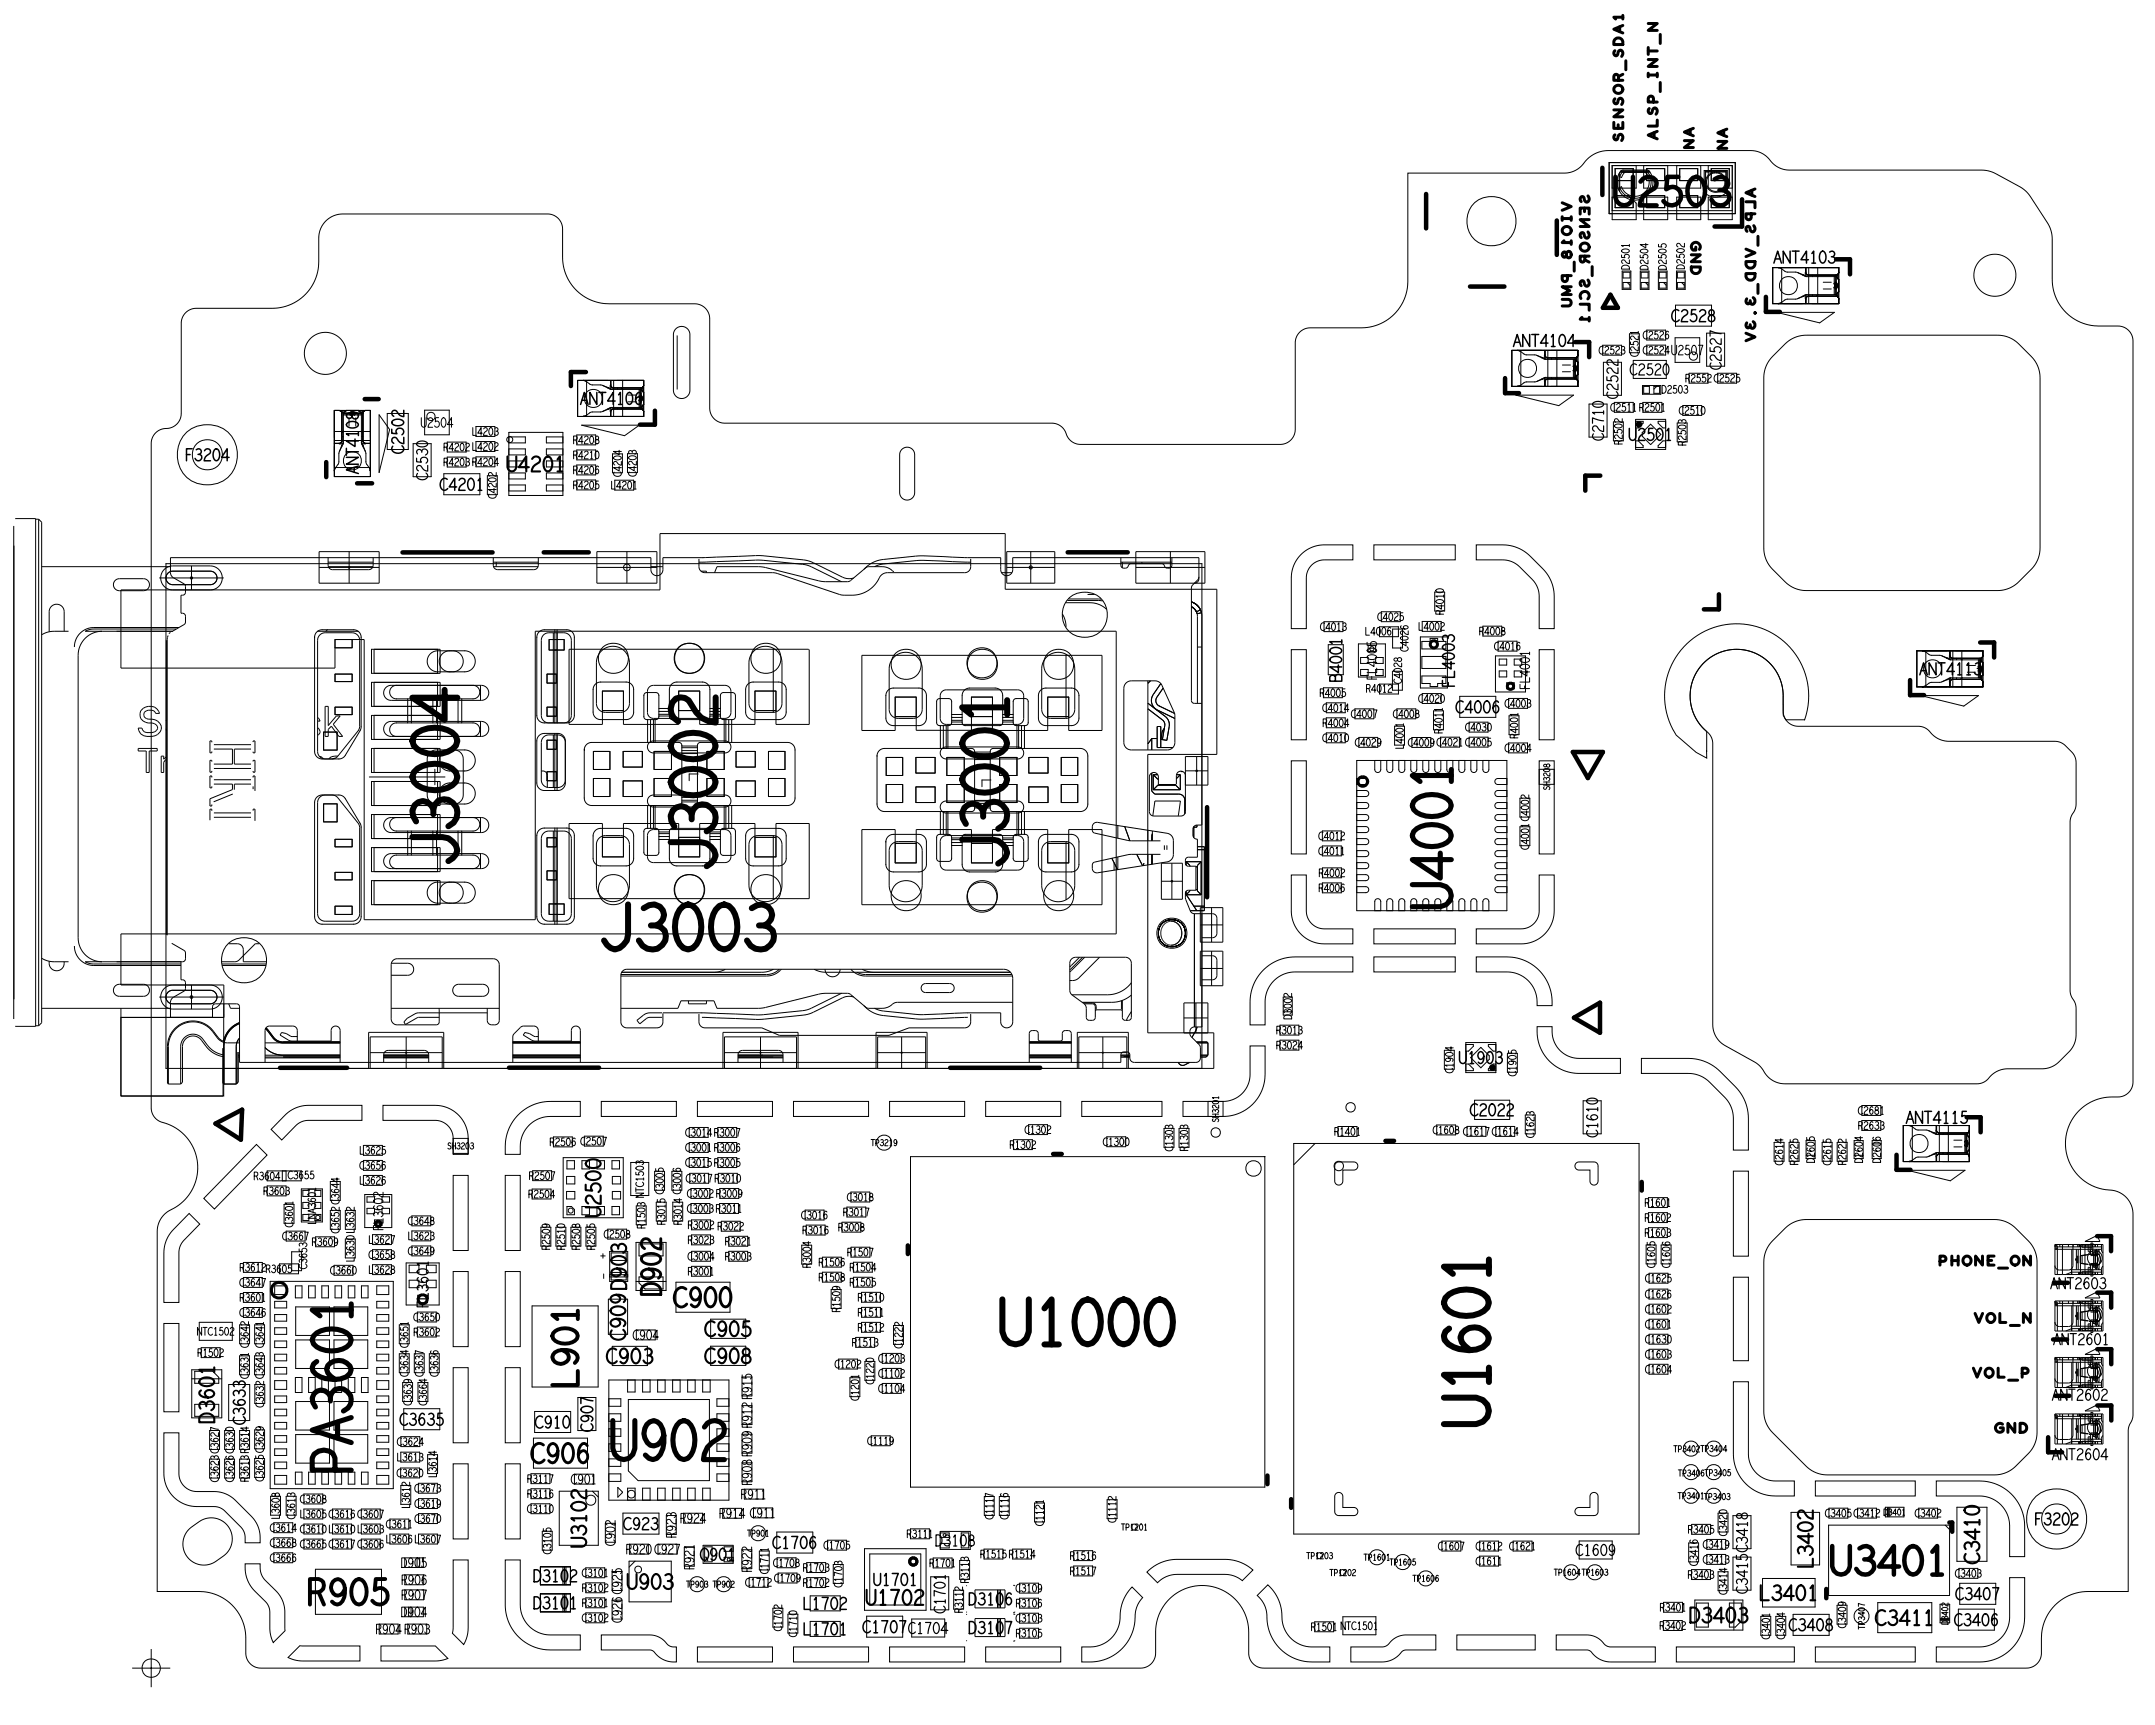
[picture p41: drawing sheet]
<svg xmlns="http://www.w3.org/2000/svg" width="72mm" height="57mm" viewBox="0 0 72 57" stroke-linecap="round" stroke-linejoin="round" font-family="sans-serif">
<defs><g id="words">
<g font-size="1.5">
<text x="15.2" y="28.8" transform="rotate(-90 15.2 28.8)">J3004</text>
<text x="23.8" y="29" transform="rotate(-90 23.8 29)">J3002</text>
<text x="33.5" y="28.9" transform="rotate(-90 33.5 28.9)">J3001</text>
</g>
<g font-size="1.3">
<text x="48.3" y="30.3" transform="rotate(-90 48.3 30.3)">U4001</text>
<text x="11.7" y="49.1" transform="rotate(-90 11.7 49.1)">PA3601</text>
<text x="20.3" y="48.6">U902</text>
</g>
<text font-size=".9" x="53.7" y="6.8">U2503</text>
<text font-size=".7" x="22" y="43.2" transform="rotate(-90 22 43.2)">D902</text>
<g font-size=".5">
<text x="16.8" y="15.7">U4201</text>
<text x="20" y="40.5" transform="rotate(-90 20 40.5)">U2500</text>
<text x="7.1" y="47.4" transform="rotate(-90 7.1 47.4)">D3601</text>
<text x="20.8" y="44.6" transform="rotate(-90 20.8 44.6)">C909D903</text>
<text x="56.2" y="54">D3403</text>
<text x="62.4" y="54.1">C3411</text>
</g>
<g font-size=".4">
<text x="50.4" y="11.5">ANT4104</text>
<text x="11.9" y="15.8" transform="rotate(-90 11.9 15.8)">ANT4108</text>
<text x="14.2" y="16" transform="rotate(-90 14.2 16)">C2530</text>
<text x="19.3" y="13.5">ANT4106</text>
<text x="53.4" y="14.7" transform="rotate(-90 53.4 14.7)">C2710</text>
<text x="53.9" y="13.3" transform="rotate(-90 53.9 13.3)">C2522</text>
<text x="54.2" y="14.7">U2501</text>
<text x="54.3" y="12.5">C2520</text>
<text x="57.3" y="12.3" transform="rotate(-90 57.3 12.3)">C2527</text>
<text x="48.4" y="22.9" transform="rotate(-90 48.4 22.9)">FL4003</text>
<text x="63.9" y="22.5">ANT4113</text>
<text x="48.6" y="35.4">U1903</text>
<text x="53.2" y="37.9" transform="rotate(-90 53.2 37.9)">C1610</text>
<text x="63.5" y="37.4">ANT4115</text>
<text x="8.2" y="47.4" transform="rotate(-90 8.2 47.4)">C3633</text>
<text x="14.3" y="43.5" transform="rotate(-90 14.3 43.5)">FL3601</text>
<text x="68.2" y="42.9">ANT2603</text>
<text x="68.3" y="46.6">ANT2602</text>
<text x="68.3" y="44.8">ANT2601</text>
<text x="17.7" y="53.5">D3101</text>
<text x="23.3" y="51.9">Q901</text>
<text x="31.1" y="51.5">D3108</text>
<text x="31.5" y="53.7" transform="rotate(-90 31.5 53.7)">C1701</text>
<text x="52.5" y="51.8">C1609</text>
<text x="58.2" y="53.1" transform="rotate(-90 58.2 53.1)">C3415C3418</text>
<text x="68.3" y="48.6">ANT2604</text>
<text x="28.7" y="54.3">C1707C1704</text>
</g>
<g font-size=".3">
<text x="55.6" y="11.8">U2507</text>
<text x="14" y="14.2">U2504</text>
<text x="14.8" y="15">R4202 L4202</text>
<text x="45.8" y="22.6" transform="rotate(-90 45.8 22.6)">FL4005</text>
<text x="50.9" y="23" transform="rotate(-90 50.9 23)">FL4001</text>
<text x="48" y="24.4" transform="rotate(-90 48 24.4)">R4011</text>
<text x="42.5" y="34.4">R3013</text>
<text x="8.8" y="39.8">R3603</text>
<text x="10.5" y="40.8" transform="rotate(-90 10.5 40.8)">LNA3601</text>
<text x="12.8" y="41" transform="rotate(-90 12.8 41)">FL3602</text>
<text x="21.5" y="40.9" transform="rotate(-90 21.5 40.9)">R1503</text>
<text x="22.2" y="40.8" transform="rotate(-90 22.2 40.8)">R3015</text>
<text x="22.7" y="40.8" transform="rotate(-90 22.7 40.8)">R3014</text>
<text x="22.9" y="40.4">C3003 R3011</text>
<text x="22.9" y="40.9">R3002 R3022</text>
<text x="22.9" y="41.4">R3023</text>
<text x="24.1" y="41.9">R3003</text>
<text x="24.1" y="41.4">R3021</text>
<text x="26.7" y="41.1">R3016</text>
<text x="28.1" y="40.5">R3017</text>
<text x="33.6" y="38.2">R1302</text>
<text x="39.1" y="38.3" transform="rotate(-90 39.1 38.3)">C1303</text>
<text x="39.6" y="38.3" transform="rotate(-90 39.6 38.3)">R1303</text>
<text x="44.4" y="37.8">R1401</text>
<text x="47.7" y="37.7">C1608 C1617 C1614</text>
<text x="54.8" y="40.2">R1601</text>
<text x="54.8" y="41.2">R1603</text>
<text x="61.9" y="37.6">R2633</text>
<text x="8" y="42.3">R3612R3605</text>
<text x="8" y="43.3">R3601</text>
<text x="8.3" y="45.9" transform="rotate(-90 8.3 45.9)">C3631</text>
<text x="21.1" y="44.6">C904</text>
<text x="22.9" y="42.4">R3001</text>
<text x="28.4" y="44.8">R1513</text>
<text x="28.6" y="43.8">R1511</text>
<text x="28.6" y="43.3">R1510</text>
<text x="28.6" y="44.3">R1512</text>
<text x="8.3" y="49.3" transform="rotate(-90 8.3 49.3)">R3613 R3614</text>
<text x="9" y="51">C3614 C3610 L3610 L3603</text>
<text x="9" y="51.5">C3668 C3665 C3617 C3606</text>
<text x="9.8" y="50.6" transform="rotate(-90 9.8 50.6)">C3613</text>
<text x="12.8" y="50.9">C3611</text>
<text x="13.2" y="48.6">L3613</text>
<text x="13.3" y="52.2">D905</text>
<text x="13.3" y="53.8">D904</text>
<text x="13.4" y="53.2">R907</text>
<text x="13.4" y="52.7">R906</text>
<text x="17.5" y="49.3">R3117</text>
<text x="17.5" y="50.3">C3110</text>
<text x="17.5" y="49.8">R3116</text>
<text x="19" y="49.4">C901</text>
<text x="19.4" y="52.5">C3101</text>
<text x="19.4" y="53">R3102</text>
<text x="19.4" y="53.5">R3101</text>
<text x="20.5" y="51.5" transform="rotate(-90 20.5 51.5)">C902</text>
<text x="20.8" y="51.7">R920C927</text>
<text x="22.5" y="51.2" transform="rotate(-90 22.5 51.2)">R923</text>
<text x="22.6" y="50.7">R924</text>
<text x="23.1" y="52.3" transform="rotate(-90 23.1 52.3)">R921</text>
<text x="23.9" y="50.5">R914 C911</text>
<text x="24.7" y="49.9">R911</text>
<text x="25" y="52.3" transform="rotate(-90 25 52.3)">R922</text>
<text x="25" y="49.4" transform="rotate(-90 25 49.4)">R908R909R912R915</text>
<text x="25.6" y="52.4" transform="rotate(-90 25.6 52.4)">C1711</text>
<text x="26.7" y="52.3">R1703</text>
<text x="28.9" y="48.1">C1119</text>
<text x="30.2" y="51.2">R3111</text>
<text x="30.9" y="52.2">R1701</text>
<text x="32.1" y="53.7" transform="rotate(-90 32.1 53.7)">R3112</text>
<text x="32.3" y="52.7" transform="rotate(-90 32.3 52.7)">R3113</text>
<text x="32.6" y="51.9">R1515 R1514</text>
<text x="33.1" y="50.6" transform="rotate(-90 33.1 50.6)">C1117</text>
<text x="33.6" y="50.6" transform="rotate(-90 33.6 50.6)">C1116</text>
<text x="33.8" y="53.5">R3106</text>
<text x="33.8" y="54">C3103</text>
<text x="33.8" y="53">C3109</text>
<text x="34.7" y="50.8" transform="rotate(-90 34.7 50.8)">C1121</text>
<text x="35.6" y="52.4">R1517</text>
<text x="35.6" y="51.9">R1516</text>
<text x="37.2" y="50.7" transform="rotate(-90 37.2 50.7)">C1112</text>
<text x="49.1" y="52.1">C1611</text>
<text x="55.3" y="53.6">R3401</text>
<text x="56.2" y="52.5">R3403</text>
<text x="56.7" y="52">C3413</text>
<text x="12.5" y="54.4">R904R903</text>
<text x="20.7" y="54" transform="rotate(-90 20.7 54)">C926C925</text>
<text x="33.8" y="54.5">R3105</text>
<text x="43.6" y="54.3">R1501 NTC1501</text>
</g>
<text font-size=".2" x="55.9" y="49.9">TP3401TP3403</text>
</g></defs>
<!-- layer: Board Outline -->
<g fill="none" stroke="#000" stroke-width=".03">
<path d="M5.6 19.1l.1-.1h1.3l.2 .1v.2l-.2 .2h-1.3l-.2-.2zM6.2 10.4l.3-.1h2.7a1.55 1.55 0 0 0 1.4-1.6v-.8a.8 .8 0 0 1 .8-.8h6.9l.3 .2 .1 .2v1.2a1.55 1.55 0 0 0 1.6 1.4h2.9l.3 .2 .1 .3v3l.2 .3 .2 .2h11.1l.3 .1 .3 .5 .3 .1h6.8l.2-.2 .1-.3v-2.9l.1-.3 .4-.2h1.7a1.55 1.55 0 0 0 1.6-1.5v-3.6h5.2a1.25 1.25 0 0 0 .9-.6l.6-.2h4.7a1.31 1.31 0 0 1 .9 .6l.4 .1h6.4h.4l1.1 .7 .7 1.1 .1 .4v1.5a1.55 1.55 0 0 0 1.6 1.5h.8l.3 .2v.3v24.6l-.1 .3-.2 .2a1.6 1.6 0 0 0-1.9 1.5 1.6 1.6 0 0 0 1.7 1.7 .8 .8 0 0 1 .5 .7v6.7l-.1 .5v5.4h-1.5a1.55 1.55 0 0 0-1.4 1.5l-.1 .8-.2 .2h-.2h-25.4l-.3-.1-.2-.2v-1a1.55 1.55 0 0 0-1.6-1.4 1.55 1.55 0 0 0-1.5 1.5v.9l-.2 .2-.3 .1h-29.3l-.3-.1-.2-.2v-.8a1.55 1.55 0 0 0-1.6-1.4h-1.4v-12a1.04 1.04 0 0 1 .8-.9 1.6 1.6 0 0 0 .5-1.7 1.6 1.6 0 0 0-1.3-1.1l-.2-.4v-22.2l.2-.3 .6-.2 .2-.3v-3.2zM22.5 10.9h.3l.2 .2v1.9l-.1 .2-.2 .1-.2-.1-.1-.2v-1.9zM30 15l.3-.1 .2 .2v1.3l-.3 .2h-.1l-.1-.2v-1.3zM59.4 11.4l.4-.2h.4h6.3h.4l.3 .2 .6 .6 .1 .5v5.7v.4l-.2 .3-.6 .6-.5 .2h-6.4l-.4-.1-.3-.2-.6-.6-.2-.6v-5.7l.2-.5zM4 33.9h3.5v2.6h-3.5zM5.6 33h.1h1.3h.2v.2l-.2 .2h-1.3l-.2-.1zM40.3 37.6l.2-.1 .1 .1v.2h-.1h-.2zM44.8 36.8l.2-.1 .1 .1v.1l-.1 .1-.2-.1zM56.2 21.4a2.4 2.4 0 0 1 2.9-.3 2.4 2.4 0 0 1 1 2.9h-.6l-.1-.2v-.6a1.55 1.55 0 0 0-2.2-1.5 1.55 1.55 0 0 0-.4 2.6v.9a1.98 1.98 0 0 1-1.2-1.2 2.4 2.4 0 0 1 .6-2.6zM56.8 22a1.55 1.55 0 0 1 1.6-.3 1.55 1.55 0 0 1 1 1.5v.6l.4 .4h4.1l.3 .1a.83 .83 0 0 0 .7 .4h3.6l.3 .1 .3 .5v1.5l-.2 .6v5.6l.2 .5v1.1l-.2 .4-.6 .5-1.4 .1a1.18 1.18 0 0 0-.8 .4l-6.7 .1a1.2 1.2 0 0 1-.9-.7l-1-.6a.8 .8 0 0 1-.5-.7v-9.3v-.3a1.6 1.6 0 0 1-.2-2.5zM6.3 50.9l.5-.4 .5 .1 .4 .4v.5l-.2 .2-.4 .3h-.6l-.2-.2-.2-.3v-.3z"/>
<path d="M59.4 40.9l.4-.2 .4-.1h6.2h.4l.3 .2 .6 .7 .1 .4v5.8v.3l-.2 .3-.6 .6-.5 .2h-5.7l-.6-.3-1.2-1.2-.3-.6 .1-5.1 .1-.5z"/>
<circle cx="10.8" cy="11.8" r=".7"/>
<circle cx="49.7" cy="7.4" r=".82"/>
<circle cx="66.4" cy="9.2" r=".7"/>
</g>
<g fill="none" stroke="#000" stroke-width=".15">
<path d="M10.9 15.4v.5zM11.9 16.1h.5zM12.1 13.3h.5zM13.4 18.4h3zM18.1 18.4h1.5zM19 12.4h.5zM19 12.4v.4zM21.3 14.1h.5zM21.8 13.7v.4zM35.6 18.4h2zM47.5 6.5v1.1zM49 9.5h1.1z"/>
<path d="M50.1 12.6v.5zM50.1 13.1h.5zM51.8 7.3v1.2zM52.5 11.4h.4zM52.8 15.8v.5zM52.8 15.8h.5zM52.9 11.4v.5zM53.4 5.6v.9zM53.4 10.2h.5zM53.6 9.8l.3 .4zM53.6 9.8l-.2 .4zM57.1 7.5h.9z"/>
<path d="M57.2 19.8v.5zM58 6.6v.9zM58.8 9.9v.5zM58.8 10.4h.5zM61.1 8.6h.5zM61.6 8.6v.5zM7.2 37.4l.9-.5zM7.2 37.4l.8 .5zM8.1 36.9l-.1 1zM9.3 35.5h2.3zM17 35.5h3zM31.6 35.5h3z"/>
<path d="M35.1 38.4h.3zM40.2 26.9v3zM46.1 38h.3zM52.4 25l.5 .9zM52.4 25h1zM52.4 33.9l.9-.5zM52.4 33.9l.9 .5zM53.3 33.4v1zM53.4 25l-.5 .9zM54.7 39.3v.3zM56.7 20.3h.5zM63.2 38.4v.5z"/>
<path d="M63.2 38.9h.4zM63.6 22.6v.5zM63.6 23.1h.5zM65.5 37.2h.5zM65.9 21.4h.5zM66 37.2v.5zM66.4 21.4v.5zM30.2 41.5v.2zM42.2 49.1v.3zM43 49.9v.3zM60.8 52.9v.3zM64.9 50.7h.1z"/>
<path d="M65 50.7v.3zM68.2 47.8v.5zM69.8 41.1h.5zM69.8 43h.5zM69.8 44.9h.5zM69.8 46.8h.5zM70.3 41.1v.5zM70.3 43v.5zM70.3 44.9v.5zM70.3 46.8v.5z"/>
</g>
<!-- layer: Components -->
<g fill="none" stroke="#000" stroke-width=".03">
<path d="M.5 17.5v16.4zM.5 17.5h.1M.5 18.2v15.1zM.5 17.3h.7zM1.2 17.3h.1zM1.2 17.3v16.9zM1.3 17.3l.1 .1zM1.3 17.3v16.8zM1.4 18.9h4.3zM1.4 17.4v16.6zM4 19.3h.8zM4 19.7h.8z"/>
<path d="M4 19.3l-.2 .2v.1l.2 .1M4 19.6h18zM4 19.6v2.6zM4.8 19.3h.1l.1 .2-.2 .2M5.3 19.2h2.2zM5.5 18.8h34.5zM5.5 18.8v16.8zM5.7 18.6v.5zM5.7 18.6h16zM5.7 19.1l.1 .1M5.8 18.8h1.2zM5.8 19h1.2z"/>
<path d="M5.8 19.5h1.2zM5.8 19.6h1.2zM5.8 19l-.2 .1-.1 .1 .1 .2 .2 .1M5.8 18.8l-.3 .1-.1 .3 .1 .3 .3 .1M5.8 19.2l.3 .2zM6 19.8v.6zM6 19.8h.1M6.1 19.4l.1 .1M6.2 19.7l-.1 .1M6.2 19.5v.2zM6.4 19.2v.1zM6.4 18.8v.8z"/>
<path d="M7 19l.2 .1v.1v.2l-.2 .1M7 18.8l.3 .2 .1 .2-.1 .3-.3 .1M10.6 18.4h2zM10.6 18.9h2zM10.6 18.4v1zM10.6 19.4h2zM10.9 18.6v.2zM10.9 18.7h1.5zM10.9 18.8l.2 .2M10.9 18.9h1.5zM11.1 19h1.2zM11.1 13.7h.2z"/>
<path d="M11.1 13.7h1.2zM11.1 14.4h1.2zM11.1 15.9h1.2zM11.1 14.8h.2zM11.1 14.8v.9zM11.1 15.7v.2zM11.1 13.7v2zM11.1 13.7v1.1zM11.1 14.7h1.2zM11.1 13.7v.9zM11.1 14.9v.6zM11.1 15.6h1.2z"/>
<path d="M11.1 15.7h.1M11.1 15.6v.1M11.2 15.6l-.1 .1M11.2 15.6h-.1M11.3 15.5l-.1 .1zM11.3 15.4v.1M11.3 15.1v.3zM11.3 13.7h.2zM11.3 14.8h.1zM11.3 15v.1M11.3 15h.1M11.3 14.7h.1z"/>
<path d="M11.4 14.8h.1M11.4 14.8l-.1 .2zM11.4 14.9l-.1 .1zM11.4 14.7h.1M11.4 14.7l-.1 .1 .1-.1M11.4 14.5h.1M11.4 13.8v.9zM11.4 14.8v.1zM11.4 14.7v.1zM11.4 14.4h.1M11.4 14.7v.1M11.4 13.7h.1"/>
<path d="M11.4 13.8h.1M11.4 13.8h.3zM11.4 13.8h.2zM11.4 13.7h.2zM11.5 15.1l.2-.1 .3 .1v.2v.2l-.3 .1-.2-.1-.1-.2zM11.5 13.7h-.2l.1 .1M11.5 13.7h.4zM11.6 18.9h.1M11.6 18.4v1zM11.9 13.7h.1h.2l-.1 .1M11.9 13.7h.3zM12 13.8v.9z"/>
<path d="M12 14.7h.1M12 14.5h.1M12 14.4h.1M12 14.8l.1 .1zM12 14.7l.1 .1zM12.1 14.7h.1M12.1 14.8h.1zM12.1 13.8v.9zM12.1 14.7l.1 .1-.1-.1M12.1 14.9h.1M12.1 14.8l.1 .2zM12.1 14.9l.1 .1z"/>
<path d="M12.2 15h.1M12.2 15v.1M12.2 13.7h.1zM12.2 15.1v.3zM12.2 14.8h.1zM12.2 15.4v.1M12.2 15.5l.1 .1zM12.3 15.6h.1M12.3 15.6v.1M12.3 15.7h.1M12.3 13.7v1.1zM12.3 13.7v2z"/>
<path d="M12.3 15.7v.2zM12.3 14.8v.9zM12.3 13.7v.9zM12.3 14.9v.6zM12.4 18.8l-.1 .2M12.4 18.6v.2zM12.6 13.8l.4 .5zM12.6 13.8v1.9zM12.6 18.4v1zM12.9 13.8h.7zM12.9 13.8v1.2zM12.9 15h.7z"/>
<path d="M13 14.3l-.4 1.4zM13.6 13.8v1.2zM13.8 15.9h.6zM13.8 14.8v1.1zM13.8 14.8h.6zM14.1 13.7h.9zM14.1 13.7v.8zM14.1 14.5h.9zM14.2 13.8l.2-.1 .1 .1v.1l-.1 .1-.2-.1zM14.4 14.8v1.1zM14.8 15.8h1.2zM14.8 16.5h1.2z"/>
<path d="M14.8 15.8v.7zM14.9 15.5h.6zM14.9 15.2v.3zM14.9 15.2h.6zM14.9 15h.6zM14.9 14.7v.3zM14.9 14.7h.6zM15 13.7v.8zM15.5 15.2v.3zM15.5 14.7v.3zM15.9 15.2h.6zM15.9 15.5h.6z"/>
<path d="M15.9 15.2v.3zM15.9 14.2h.6zM15.9 14.5h.6zM15.9 14.2v.3zM15.9 15h.6zM15.9 14.7v.3zM15.9 14.7h.6zM16 15.8v.7zM16.2 15.8h.4zM16.2 16.5h.4zM16.2 15.8v.7zM16.4 18.7h1.5z"/>
<path d="M16.4 18.6v.2zM16.4 18.8l.2 .2M16.4 18.9h1.5zM16.5 15.2v.3zM16.5 14.2v.3zM16.5 14.7v.3zM16.5 18.8v.1M16.5 18.7v.1zM16.6 15.8v.7zM16.6 19h1.2zM16.9 14.5v.2zM16.9 14.7h.6z"/>
<path d="M16.9 14.5h.6zM16.9 14.9v.2zM16.9 15.1h.6zM16.9 14.9h.6zM16.9 15.7v.2zM16.9 15.9h.6zM16.9 14.4v2.1zM16.9 16.5h1.8zM16.9 14.4h1.8zM16.9 16.1v.2zM16.9 16.3h.6zM16.9 16.1h.6z"/>
<path d="M17.5 14.5v.2zM17.5 14.9v.2zM17.5 15.7v.2zM17.5 16.1v.2zM17.9 18.8l-.1 .2M17.9 18.6v.2zM18.2 14.5v.2zM18.2 14.7h.5zM18.2 14.5h.5zM18.2 14.9v.2zM18.2 15.1h.5zM18.2 14.9h.5z"/>
<path d="M18.2 15.7v.2zM18.2 15.9h.5zM18.2 16.1v.2zM18.2 16.3h.5zM18.2 16.1h.5zM18.7 14.5v.2zM18.7 14.9v.2zM18.7 15.7v.2zM18.7 16.1v.2zM18.7 14.4v2.1zM19.2 15.3h.6zM19.2 15v.3z"/>
<path d="M19.2 15h.6zM19.2 14.5h.6zM19.2 14.8h.6zM19.2 14.5v.3zM19.2 15.8h.6zM19.2 15.5v.3zM19.2 15.5h.6zM19.2 16h.6zM19.2 16.3h.6zM19.2 16v.3zM19.2 12.7h.2zM19.2 12.7v1.2z"/>
<path d="M19.2 13.9h.2zM19.4 14.2l1.4 .3zM19.4 14.2h1.9zM19.4 13.9h.1M19.4 12.7h.1M19.4 12.7h.9zM19.4 12.7h2zM19.4 13.9h2zM19.4 13.9h.9zM19.5 13.8l-.1 .1M19.5 12.7l.1 .1zM19.5 13.8l.1-.1z"/>
<path d="M19.5 12.7v1.2zM19.5 13.1l.3-.1 .2 .1 .1 .2-.1 .2-.2 .1-.3-.1v-.2zM19.6 12.7h.6zM19.6 13.9h.6zM19.6 12.8h.1M19.7 13.7h.3zM19.7 12.8h.3zM19.7 13.7h-.1M19.8 15v.3zM19.8 14.5v.3zM19.8 15.5v.3zM19.8 16v.3z"/>
<path d="M19.9 18.4h2zM19.9 18.9h2zM19.9 19.4h2zM19.9 18.4v1zM20 12.8h.1M20.1 13.7h-.1M20.1 13.7h.1M20.1 12.8h.1M20.1 12.8l.2 .1zM20.1 13.7l.2-.1zM20.1 13.7l.1-.1zM20.1 12.8l.1 .1z"/>
<path d="M20.2 13.6h.1M20.2 13.6h.1zM20.2 12.9h.1zM20.3 12.9h.1M20.3 13.6h.1zM20.3 12.9h.1zM20.3 13.6v.1zM20.3 12.8v.1zM20.3 13h.1M20.3 12.7v.1zM20.3 13.7v.2zM20.3 12.7h1.1z"/>
<path d="M20.3 13.9h1.1zM20.4 13h.1M20.4 13.6h.9zM20.4 13h.9zM20.4 15.7h.3zM20.4 15.1v.6zM20.4 15.1h.3zM20.4 12.9h.1M20.4 13.6h.1M20.4 12.9h.9zM20.4 12.7v1.2zM20.4 13.6l-.1 .1 .1-.1"/>
<path d="M20.4 12.9l-.1-.1 .1 .1M20.5 16h.6zM20.5 16.3h.6zM20.5 16v.3zM20.5 12.7h.9zM20.5 13.9h.9zM20.6 12.9h.1M20.6 13.6h.1M20.7 12.9v.1M20.7 15.1v.6zM20.7 12.7v1.2zM20.7 13h.1"/>
<path d="M20.7 13.6h.1M20.8 18.8h.1l.1 .1-.1 .1zM20.8 14.5l.5-.3zM20.9 18.4v1zM20.9 15.7h.3zM20.9 15.1v.6zM20.9 15.1h.3zM21.1 16v.3zM21.2 15.1v.6zM21.3 13h.1M21.3 13v.2zM21.4 13h.1"/>
<path d="M21.3 12.9l.1-.1v.3M21.4 13v.2zM21.4 12.8v.3zM21.4 13.5v.2zM21.4 13.7v.2zM21.4 13.1v.4zM21.4 12.7v.1zM21.4 12.7v1.2zM21.4 13.5v.1v.1l-.1-.1M21.7 18.9h.4zM21.7 18.6v.4zM21.7 19l.2 .2 .1-.1 .1-.1"/>
<path d="M21.9 18.4v1zM22 17.8h11.5zM22 17.8v1.8zM22.1 18.6h1.3zM22.1 18.6v.3zM22.1 18.9v.1zM22.6 11.2v1.8zM23.3 18.7h.1zM23.3 18.6v.3zM23.3 18.9l.2 .2M23.3 19h.2zM23.4 18.6h.1"/>
<path d="M23.5 19.1h2.2zM23.5 18.6h-.1M23.5 18.6l.4-.1zM23.5 18.7h-.1M23.5 18.7h.4zM23.5 19h.1M23.9 18.5h.7zM23.9 18.7h.7zM23.9 18.9h1.4zM23.9 18.9l-.1 .2zM24.6 18.5h.6zM24.6 18.7l.6-.1z"/>
<path d="M25.2 18.5h.3M25.2 18.6l.2 .1M25.3 18.9h.2M25.4 18.7l1.3 .1zM25.5 18.5l1.2 .1zM25.5 18.9l1.8 .4zM25.7 19.1h.2M25.9 19.1l2.1 .7zM26.7 18.8l.3 .1M26.7 18.6l.4 .1M27 18.9l1 .4zM27.1 18.7l1 .5z"/>
<path d="M27.3 19.3l.2 .1M27.5 19.4h.7zM28 19.8h.1M28 19.3v.1M28.1 19.2h.3M28.1 19.8h.3zM28.3 19.3l-.1 .1M28.3 19.3l.5-.4zM28.9 18.9h.5zM28.9 18.9h-.1M29.4 18.9l.4 .1M29.4 18.6l1.1-.1z"/>
<path d="M29.4 18.6l-.3 .1-.3 .2M29.4 18.8l1.1-.1zM29.4 18.8l-.3 .1M29.6 19.1h2.5zM29.6 19.1l-.3 .1a1.02 1.02 0 0 1-.9 .6M30.8 18.7h.6zM30.8 18.7h-.3M30.8 18.5h.6zM30.8 18.5h-.3M31.4 18.5h.3zM31.4 18.7h.3zM31.7 18.5l.4 .1z"/>
<path d="M31.7 18.7h.4zM32.1 18.7h.1M32.1 18.6h.1M32.2 18.6h1.1zM32.2 18.7h.1zM32.3 18.6v.3zM32.3 18.9l-.2 .2M33.3 18.6v.3zM33.3 18.9v.1zM33.3 19l.2 .2 .2-.1v-.1M33.4 19.1h.3zM33.5 19.6h7z"/>
<path d="M33.5 17.8v1.8zM33.5 18.4h1.6zM33.5 18.9h1.6zM33.5 19.4h1.6zM33.5 18.4v1zM33.7 18.6h6.2zM33.7 18.6v.4zM34.3 18.8v.1zM34.3 18.4v1zM35.1 18.4v1zM35.5 20h1.1zM35.6 19.9h1z"/>
<path d="M36.2 19.8h.3zM36.6 20h.1M36.6 19.9h.1M37.3 18.7h1.7zM37.3 18.6v.2zM37.3 18.8l.1 .1M37.4 18.7v.2zM37.4 18.9h.1M37.7 18.8h1zM37.7 18.8l-.2 .1M37.8 18.4h2.3zM37.8 18.9h2.3z"/>
<path d="M37.8 19.4h2.3zM37.8 18.4v1zM38 18.8h.1M38.7 18.8l.2 .1M38.9 18.9h.1M39 18.9h.1M39 18.4v1zM39 18.8l-.1 .1M39 18.6v.2zM39.7 19.6v3.7zM39.7 19.5l.2-.2zM39.7 19.5v.1"/>
<path d="M39.9 19.2v.1M39.9 19.3l-.1 .1M39.9 18.6v.7zM40 18.8v15.4zM40.1 18.4v1zM40.5 19.6v5.5zM47.8 19.7v.6zM47.8 19.7h.3zM48.1 19.7v.6zM50.3 11.7v1.2zM50.3 12.9h.2zM50.5 13.2l1.4 .3z"/>
<path d="M50.5 13.2h1.9zM50.5 12.9h.1M50.5 11.7h.1M50.5 11.7h.9zM50.5 11.7h2zM50.5 12.9h2zM50.5 12.9h.9zM50.6 12.8l-.1 .1M50.6 12.9h.1M50.6 11.7h.1M50.6 12.8v.1M50.6 11.7l.2 .1z"/>
<path d="M50.6 12.8l.2-.1zM50.6 11.7v1.2zM50.6 12.1l.3-.1 .2 .1 .1 .2-.1 .2-.2 .1-.3-.1v-.2zM50.7 12.9h.6zM50.8 11.8h.1M50.8 12.7h.3zM50.8 11.8h.3zM50.8 12.7h.1M51.1 11.8h.1M51.2 12.7h-.1M51.2 12.7h.1M51.2 11.8h.1"/>
<path d="M51.2 11.8l.2 .1zM51.2 12.7l.2-.1zM51.2 12.7l.1-.1zM51.2 11.8l.1 .1zM51.3 12.6h.1M51.3 12.6h.1zM51.3 11.9h.1zM51.4 11.9h.1M51.4 12.6h.1zM51.4 11.9h.1zM51.4 12.6h.1M51.4 12.6v.1z"/>
<path d="M51.4 11.8v.1zM51.4 12h.1M51.4 11.7v.1zM51.4 12.7v.2zM51.5 11.7v.1zM51.5 11.7h1zM51.5 12.9h1zM51.5 12.7v.2zM51.5 11.9h.1M51.5 12.6v.1zM51.5 12h.1M51.5 12.6h-.1"/>
<path d="M51.5 12.6h.9zM51.5 12h.9zM51.5 12.6h.1M51.5 11.9h.9zM51.5 11.7v1.2zM51.5 12.6l-.1 .1 .2-.1M51.5 11.9l-.1-.1 .2 .1M51.6 12.6h.8zM51.6 11.9h.8zM51.6 11.7h.9zM51.6 12.9h.9zM51.7 11.9h.1"/>
<path d="M51.7 12.6h.1M51.8 11.9l.1 .1M51.8 11.7v1.2zM51.9 12h.1M51.9 12.6h-.1M51.9 12.6h.1M51.9 13.5l.5-.3zM52 12.4h.3zM52 12.1h.3zM52.4 12.2h.1M52.4 12.3h.1M52.4 12.6h.1"/>
<path d="M52.4 12h.1M52.4 12.3v.3zM52.4 12v.2zM52.4 12.4h.1M52.5 12.4h.1M52.4 12.1h.1M52.5 12h.1M52.4 12.4v.2zM52.4 12.6l.1 .1M52.4 11.9l.1-.1v.3M52.5 12.2h.1M52.5 12.3h.1"/>
<path d="M52.5 12.4v.2zM52.5 12v.2zM52.5 11.8v.3zM52.5 12.5v.2zM52.5 12.1v.4zM52.5 11.7v.1zM52.5 12.7v.2zM52.5 11.7v1.2zM52.5 12.5v.1v.1M52.9 13.4h.6zM52.9 14.5h.6zM52.9 13.4v1.1z"/>
<path d="M53.4 11.8h.6zM53.4 11.5v.3zM53.4 11.5h.6zM53.4 12.1h.6zM53.4 13.2h.6zM53.4 12.1v1.1zM53.5 13.4v1.1zM53.6 5.4h4.2zM53.6 7.1h4.2zM53.6 5.4v1.7zM53.7 5.5v.8zM53.7 5.5h.8z"/>
<path d="M53.7 5.5h4zM53.7 6.6v.7zM53.7 7.3h.8zM53.7 7h4zM53.7 5.5v1.5zM53.7 14h.4zM53.7 14v.7zM53.7 14.7h.4zM53.8 13.7h.6zM53.8 13.4v.3zM53.8 13.4h.6zM53.8 5.6h.6z"/>
<path d="M53.8 5.6v.4zM53.9 5.8v.5zM53.9 5.9h.1zM53.9 5.7v.7zM53.9 5.9l.1-.2h.8l.1 .3v.3l-.3 .2h-.4l-.2-.3M53.9 5.7h1.1zM54 5.7h.9zM54 12.1v1.1zM54 11.5v.3zM54 9v.6zM54 9.6h.3zM54 9h.3z"/>
<path d="M54.1 5.7h.7zM54.1 5.7l-.2 .2v.4l.2 .3 .4 .1 .3-.1 .2-.3v-.4l-.2-.2M54.1 9.3h.2zM54.1 9.1h.2zM54.1 9.1v.2zM54.1 9.4v.2zM54.1 9.6h.2zM54.1 9.4h.2zM54.1 14v.7zM54.1 5.7l-.1 .2M54.2 9.4l.1 .1zM54.3 11.1h.3z"/>
<path d="M54.3 11.1v.6zM54.3 11.7h.3zM54.3 9.1v.2zM54.3 9.4v.2zM54.3 9v.6zM54.4 5.6v.4zM54.4 13.4v.3zM54.4 12h1.1zM54.4 12.6h1.1zM54.4 12v.6zM54.5 14v.2zM54.5 14.2h.1z"/>
<path d="M54.5 14h.2zM54.5 14h1zM54.5 14.9h.2zM54.5 14.7v.2zM54.5 14v1zM54.5 15h1zM54.5 5.5v.8zM54.5 6.8v.5zM54.6 14.2l.1-.1zM54.6 14.7l.1 .1zM54.6 11.1v.6zM54.6 9v.6z"/>
<path d="M54.6 9.6h.3zM54.6 9h.3zM54.7 9.3h.2zM54.7 9.1h.2zM54.7 9.1v.2zM54.7 9.4v.2zM54.7 9.6h.2zM54.7 9.4h.2zM54.7 13.1h.6zM54.7 12.8h.6zM54.7 12.8v.3zM54.7 13.4h.6z"/>
<path d="M54.7 13.7h.6zM54.7 13.4v.3zM54.7 14v.1zM54.7 14.8v.1zM54.7 5.5h.8zM54.7 5.5v.8zM54.7 6.6v.7zM54.7 7.3h.8zM54.7 12.9h.2zM54.7 12.9v.2zM54.7 13.1h.2zM54.8 9.4l.1 .1z"/>
<path d="M54.8 5.6h.6zM54.8 5.6v.4zM54.8 11h.7zM54.8 11.3h.7zM54.8 11v.3zM54.8 11.8h.7zM54.8 11.5v.3zM54.8 11.5h.7zM54.9 5.7l.1 .5-.3 .3-.4 .1-.4-.4M54.9 9.1v.2zM54.9 9.4v.2zM54.9 9v.6z"/>
<path d="M54.9 12.9v.2zM55 14.1l-.3 .3zM55 14.1l.3 .4zM55.1 13.1h.2zM55.1 12.9h.2zM55.1 12.9v.2zM55.1 13l.1-.1zM55.2 14.1l.2 .1zM55.2 14v.1zM55.2 14h.3zM55.2 14.8l.2-.1zM55.2 14.8v.1z"/>
<path d="M55.2 14.9h.3zM55.2 9v.6zM55.2 9.6h.3zM55.2 9h.3zM55.3 9.3h.2zM55.3 9.1h.2zM55.3 9.1v.2zM55.3 9.4v.2zM55.3 9.6h.2zM55.3 9.4h.2zM55.3 12.9v.2zM55.3 12.8v.3z"/>
<path d="M55.3 13.4v.3zM55.4 14.2h.1zM55.4 9.4l.1 .1zM55.4 5.6v.4zM55.5 14v.2zM55.5 14.7v.2zM55.5 14v1zM55.5 11v.3zM55.5 11.5v.3zM55.5 9.1v.2zM55.5 9.4v.2zM55.5 12v.6z"/>
<path d="M55.5 9v.6zM55.5 5.5v.8zM55.5 6.6v.7zM55.8 11.2v.9zM55.8 12.1h.8zM55.8 11.2h.8zM55.8 10.9h1.2zM55.8 10.2v.7zM55.8 10.2h1.2zM55.8 9v.6zM55.8 9.6h.3zM55.8 9h.3z"/>
<path d="M55.8 5.5h.8zM55.8 5.5v.8zM55.8 7.3h.8zM55.8 6.6v.7zM55.9 14.1h.3zM55.9 14.1v.6zM55.9 14.7h.3zM55.9 9.3h.2zM55.9 9.1h.2zM55.9 9.1v.2zM55.9 9.4v.2zM55.9 9.6h.2z"/>
<path d="M55.9 9.4h.2zM55.9 5.6h.6zM55.9 5.6v.4zM56 9.4l.1 .1zM56 13.8h.7zM56 13.5v.3zM56 13.5h.7zM56.1 9.1v.2zM56.1 9.4v.2zM56.1 9v.6zM56.2 14.1v.6zM56.3 12.4h.6z"/>
<path d="M56.3 12.8h.6zM56.3 12.4v.4zM56.3 11.8l.1-.1 .1 .1v.1l-.1 .1-.1-.1zM56.5 5.6v.4zM56.6 11.2v.9zM56.6 5.5v.8zM56.6 6.6v.7zM56.7 13.5v.3zM56.8 5.7v.7zM56.8 5.7h.7zM56.8 5.7h.1M56.8 6l.1-.2h.2h.2l.1 .2"/>
<path d="M56.8 11.1h.6zM56.8 12.2h.6zM56.8 11.1v1.1zM56.9 12.4v.4zM56.9 5.5h.8zM56.9 5.5v.8zM56.9 7.3h.8zM56.9 6.6v.7zM57 5.6v.4zM57 5.6h.6zM57 10.2v.7zM57.1 5.7h.1"/>
<path d="M57.1 5.7l-.2 .1-.1 .2M57.2 5.8h.1M57.2 5.7l.2 .1 .1 .2M57.2 12.4h.6zM57.2 12.8h.6zM57.2 12.4v.4zM57.4 11.1v1.1zM57.5 5.7v.7zM57.5 5.7h.1M57.6 5.6v.4zM57.7 5.5v.8zM57.7 6.6v.7z"/>
<path d="M57.7 5.5v1.5zM57.8 5.4v1.7zM57.8 12.4v.4zM59 8.9h.2zM59 8.9v1.2zM59 10.1h.2zM59.2 10.4l1.4 .3zM59.2 10.4h1.9zM59.2 10.1h.1M59.2 8.9h.1M59.2 8.9h.1h-.1M59.2 8.9h.9z"/>
<path d="M59.2 8.9h2zM59.2 10.1h2zM59.2 10.1h.9zM59.2 10.1h.1h-.1M59.3 10.1h-.1M59.3 8.9l.1 .1zM59.3 10.1l.1-.1zM59.3 8.9v1.2zM59.3 9.3l.3-.1 .2 .1 .1 .2-.1 .2-.2 .1-.3-.1v-.2zM59.4 8.9h.6zM59.4 10.1h.6zM59.4 9l.1 .1"/>
<path d="M59.5 9.1h.3zM59.5 10h.3zM59.5 10h-.1M59.8 9.1h.1M59.9 9.9l-.1 .1M59.9 9.1h.1M59.9 9.9h.1M59.9 9.1l.2 .1zM59.9 9.1l.1 .1zM59.9 9.9h.2zM59.9 9.9h.1zM60 9.2h.1z"/>
<path d="M60.1 9.2h.1M60 9.9h.1M60 9.9l.1-.1zM60.1 9.2h.1zM60.1 9.9l.1-.1zM60.1 9.8h.1M60.1 9.1v.1zM60.1 9.8v.1zM60.1 8.9v.2zM60.1 10v.1zM60.1 9.1l.1 .1M60.1 8.9h1.1z"/>
<path d="M60.1 10.1h1.1zM60.2 9.2h.1M60.2 9.8h-.1M60.2 9.2h.9zM60.2 9.8h.9zM60.2 9.8h.1M60.2 9.9l-.1 .1zM60.2 9.9h.9zM60.2 8.9v1.2zM60.3 8.9h.9zM60.3 10.1h.9zM60.4 9.2h.1"/>
<path d="M60.4 9.8h.1M60.5 9.2h.1M60.5 8.9v1.2zM60.5 9.8v.1M60.5 9.8h.1M60.6 10.7l.5-.3zM60.7 9.4h.3zM60.7 9.6h.3zM61.1 9.4h.1M61.1 9.6h.1M61.1 9.5h.1M61.1 9.2h.1"/>
<path d="M61.1 9.2v.3zM61.1 9.8h.1M61.1 9.6v.2zM61.1 9.2v.2zM61.2 9.2h.1M61.1 9.2l.1-.1v.2M61.2 9.4h.1M61.2 9.5h.1M61.2 9.6h.1M61.2 9.2v.2zM61.2 9.6v.2zM61.2 9.1v.2z"/>
<path d="M61.2 8.9v.2zM61.2 9.7v.2zM61.2 10v.1zM61.2 9.3v.4zM61.2 8.9v1.2zM61.2 9.7v.1v.1h-.1M.5 33.9h.1M.5 34.2h.7zM1.2 34.1h.1zM1.4 31.9l.4 .1M1.4 34l-.1 .1zM1.4 33.6h4.3z"/>
<path d="M1.6 20.4v.6zM1.6 32v.1zM1.6 20.4l.1-.2 .2-.1 .2 .1v.2M1.6 32.1l.1 .1 .2 .1 .2-.1v-.1M1.8 21h.5zM1.8 32h.5zM1.8 21l-.4 .1M2.1 20.4v.6zM2.1 32h.1M2.5 31.5l.2 .4 .4 .2M2.6 21.8v9.4zM2.6 31.2a.8 .8 0 0 0 .8 .8"/>
<path d="M2.8 32l.3 .1M2.8 21h.6zM2.8 32h.6zM3.1 20.9h2.9zM3.1 20.9h2.8zM3.1 32.1h2.9zM3.1 20.9l-.4 .2-.2 .4M3.1 20.9l-.3 .1M3.4 21h2.3zM3.4 32h2.6zM3.4 21a.8 .8 0 0 0-.8 .8M3.9 21h1.8z"/>
<path d="M3.9 32h2.1zM4 32.8h.8zM4 33.2h.8zM4 32.8l-.2 .2v.1l.2 .1M4 22.2h7.2zM4 31.1h33.2zM4 31.1v1.7zM4 32.8h3.5zM4 33.6v.3zM4 33.9h3.5zM4 33.9v2.6zM4 36.5h3.4z"/>
<path d="M4.6 24.2v.1zM4.6 24.9v.1zM4.6 24.2h.1zM4.6 24.9h.6zM4.6 25h.3zM4.6 24.3l.1 .1zM4.7 23.7v.1zM4.7 23.8v.1zM4.7 24.4l.1 .1zM4.7 23.9l.1 .1zM4.7 23.7h.1M4.7 24.2v.1z"/>
<path d="M4.7 24.3l.1 .1zM4.8 23.6l-.1 .1zM4.8 23.6l.1-.1zM4.8 24h.1zM4.8 32.8h.1l.1 .2-.2 .2M4.8 23.8h.1M4.8 23.8v.1zM4.8 24.5h.1zM4.8 23.7v.1zM4.8 23.7h.1zM4.8 23.9h.1zM4.8 24.4h.1z"/>
<path d="M4.9 23.5h.1M4.9 24v.1zM4.9 25v.7zM4.9 25.7h.1zM4.9 23.7v-.1zM4.9 23.9h.1M4.9 24.4h.2zM4.9 24.5h.2zM4.9 23.5h.1zM4.9 23.6h.2zM4.9 23.9h.2zM4.9 24.1h.2z"/>
<path d="M5 25h.2zM5 25v.7zM5 23.5h.1zM5.1 23.9l.1 .1zM5.1 23.6v.1zM5.1 24.4h.1M5.1 24.5h.1zM5.1 24.1h.1M5.2 23.7h.1M5.1 23.5l.1 .1zM5.1 24.4l.1-.1zM5.1 24.1h.1z"/>
<path d="M5.2 24.5v-.1zM5.2 24h.1M5.2 23.7h.1zM5.2 24.1v.1zM5.2 23.6l.1 .1zM5.2 24.9v.1zM5.2 24.2v.1zM5.2 24.3h.1M5.2 24l.1 .1zM5.3 23.7h.1M5.3 33.2h2.2zM5.3 24.4h-.1z"/>
<path d="M5.3 24.1l.1 .1zM5.4 25.2h.1zM5.4 25.2v.5zM5.4 25.7h.1zM5.4 24.2v.1zM5.4 24.3l-.1 .1zM5.5 25.2v.1zM5.5 25.4v.3zM5.5 25.3h.1M5.5 25.2h.1M5.5 25.3v.1zM5.5 35.6h34.5z"/>
<path d="M5.5 24h.1M5.5 24.3h.1M5.5 21.3v9.8zM5.6 21.3v9.8zM5.6 34.8v1.3zM5.6 36.1h.1M5.6 21.2v.1M5.6 34.8h.1M5.6 36.1h.4zM5.7 33.4v.5zM5.7 33.9h1.4zM5.7 21l-.1 .1"/>
<path d="M5.7 21l.4-.2zM5.7 31.4l.4 .2zM5.8 32.8h1.2zM5.8 33h1.2zM5.8 33.4h1.2zM5.8 33.6h1.2zM5.8 33h-.2l-.1 .2 .1 .1 .2 .1M5.8 32.8l-.3 .1-.1 .3 .1 .3 .3 .1M5.8 33.2l.3-.2zM5.8 33.2l-.1 .2M6 34.8v1.3zM6.1 20.4h.1"/>
<path d="M6 32v.6zM6 32h.1M6.1 32.6h.1M6.1 34.8v1.2zM6.1 36l-.1 .1zM6.1 20.4l.1 .1M6.1 32.6l.1 .1M6.1 31.6l.1 .1M6.2 20.7l-.1 .1M6.2 32.9l-.1 .1M6.2 31.9l-.1 .1M6.2 20.5v.2z"/>
<path d="M6.2 31.7v.2zM6.2 32.7v.2zM6.4 33.1v.1zM6.4 32.8v.8zM6.7 34.6l-.2-.1h-.2l-.2 .1v.2M6.7 34.6l.2 .2zM6.8 34.6l.1 .2zM6.8 34.6l-.2-.2h-.3l-.2 .2-.1 .2M6.9 34.8l.2 .3 .3 .1M6.9 34.8l.5 .3M7 24.7v.4zM7 24.7h.1z"/>
<path d="M7 25.1h.1zM7 25.3h.1zM7 25.3v.4zM7 25.8v.4zM7 26.6v.2zM7 26.6l.7-.3zM7 25.7h.1zM7 25.8h.1zM7 26.2h.1zM7 26.8h.1zM7 26.9h.1zM7 26.9v.4z"/>
<path d="M7 33h.2v.2v.2h-.2M7 32.8l.3 .1 .1 .3-.1 .3-.3 .1M7.1 25.4h.1M7.1 25.1h.1M7.1 24.7h.1M7.1 27h.1M7.1 26.8h.1M7.1 26.2h.1M7.1 25.7h.1M7.1 25.9h.1M7.1 33.5v.4zM7.1 34.3l.1 .2z"/>
<path d="M7.1 34.3a.82 .82 0 0 0-.9-.2 .82 .82 0 0 0-.6 .7M7.1 34.3l.2 .2zM7.1 34.3a.85 .85 0 0 0-.9-.3 .85 .85 0 0 0-.6 .8M7.1 26.7l.7-.3zM7.1 24.9h.6zM7.1 25.4h.6zM7.1 26.1h.6zM7.1 24.8h1.3zM7.1 25.6h1.3zM7.1 26h1.3zM7.1 27.1h1.3zM7.1 27.2h1.3z"/>
<path d="M7.2 33.4h.7zM7.2 33.4l-.1 .1M7.2 34.5l.4 .2M7.4 32h.4zM7.4 32.1h1.5zM7.4 34.9v1.2zM7.4 36.1h.1M7.4 35.6v.9zM7.4 35.6h4.9zM7.5 33.4v.5zM7.5 32.8v1.1zM7.5 34.8h.1"/>
<path d="M7.5 34.8v1.3zM7.5 36.1h.4zM7.6 34.7h.4zM7.6 33.4l.1 .2zM7.6 31.4h.3zM7.7 33.6h.3zM7.7 24.9v.5zM7.7 26.1v.2zM7.8 24.9v.5zM7.8 24.9h.6zM7.8 25.4h.6zM7.8 26.1v.2z"/>
<path d="M7.8 26.1h.6zM7.9 34.8v1.3zM7.9 36.1v-.1zM7.9 33.4l.1 .1M7.9 31.4l.2 .2M8 35.1h.1M7.9 35v1zM7.9 35.2h.1M8 32h-.2M8 32l.5-.6zM8 34.7h.1M8 34.6l-.1 .2"/>
<path d="M8 33.5v1.9zM8 35.4h29.3zM8 34a.85 .85 0 0 0-.6 .7l-.1-.2M8 34.1a.82 .82 0 0 0-.5 .7M8.1 31.6v.4zM8.1 32h.8zM8.4 24.7h.1M8.4 25h.1M8.4 25.3h.1M8.4 24.7h.1zM8.4 25.1h.1zM8.4 25.3h.1z"/>
<path d="M8.4 25.7h.1M8.4 25.8h.1M8.4 26.2v.1zM8.4 26.9h.1M8.4 25.7h.1zM8.4 25.8h.1zM8.4 26.9h.1zM8.5 24.7v.4zM8.5 25.8v.5zM8.5 25.3v.4zM8.5 26.9v.4zM8.5 31.4h.1z"/>
<path d="M8.8 34.9l.3 .1 .3 .1M8.8 34.7h2.5zM8.8 35.1h2.5zM8.8 34.3v1.1zM8.8 35.2h2.5zM8.8 34.2l.1 .1M8.9 34.2l.1 .1M8.9 39.3h.6zM8.9 39v.3zM8.9 39h.6zM8.9 39.5h.6zM8.9 39.8h.6z"/>
<path d="M8.9 39.5v.3zM8.9 34.3l.2 .2zM9 34.3l.1 .2zM9 34.2h.8zM9 34.2l-.2 .1M9.1 34.5l.3 .2M9.3 34.5l.3 .1zM9.4 34.4l-.1 .1zM9.4 34.4h.1zM9.4 39.3h.6zM9.4 39v.3zM9.4 39h.6z"/>
<path d="M9.4 34.7h1.9zM9.4 35.1h1.9zM9.4 35.2h1.9zM9.5 39v.3zM9.5 39.5v.3zM9.5 34.4l.2 .1zM9.6 34.6l.1 .1M9.6 35.2h.1M9.7 34.5h.1M9.7 34.5h.2zM9.7 34.7h1.3zM9.8 34.2l.1 .1"/>
<path d="M9.9 34.3v.4zM10 39v.3zM10 39.6h.7zM10 39.6v1.1zM10.1 39.6h.2zM10.1 39.8h.2zM10.1 39.6v.2zM10.5 21.2v3.8zM10.5 26.7v3.8zM10.5 25v.2l.2 .1M10.5 30.5v.2l.2 .1M10.5 39.6h.2z"/>
<path d="M10.5 39.8h.2zM10.6 23.9h.1M10.6 21.3v3.7zM10.6 24.4h.1M10.6 24h.1zM10.6 24.2h.1M10.6 26.7v3.7zM10.6 25v.2l.2 .1M10.6 30.4v.2l.2 .1M10.6 21h1.3zM10.6 23.9l.1 .1zM10.6 24.3h.1z"/>
<path d="M10.6 25.2h.1M10.7 24.4h.1M10.7 24.4h-.1zM10.7 25.2h.1M10.7 39.6v.2zM10.7 21h1.1zM10.7 25.3h.6zM10.7 26.5h.6zM10.7 30.8h1.1zM10.7 21h-.1l-.1 .2M10.7 26.5h-.1l-.1 .2M10.7 39.6v1.1z"/>
<path d="M10.8 24.4v.6zM10.8 24.4h.4zM10.8 25h.4zM10.8 26.8h.4zM10.8 26.8v.6zM10.8 27.4h.4zM10.8 21.1h.9zM10.8 23.5h.1zM10.8 23.5v1zM10.8 24.5h.1zM10.8 25.3h.3zM10.8 26.5h.3z"/>
<path d="M10.8 30.7h.9zM10.8 21.1h-.1l-.1 .2M10.8 26.5h-.2v.2M10.9 21h.1M10.9 24.3v.2zM10.9 23.5v.6zM11 25.3h.1M11 25.2h.1zM11 39.3h.3zM11 39.3v.7zM11 40h.3zM11 34.3v.4z"/>
<path d="M11 34.3l.2-.1 .1 .1M11 24.2l-.1 .1zM11 24.2l.3 .3zM11.1 25.2h.1zM11.1 26.5l.2 .1M11.1 25.3h.1M11.1 25.3l.1-.1zM11.1 24.1l.3 .4zM11.2 25.2h.1zM11.2 25.2h.1M11.2 21.3v.9zM11.2 21.3h.9z"/>
<path d="M11.2 21.6h.5zM11.2 21.3v.3zM11.2 21.3h.5zM11.2 23.5v.3zM11.2 22.4v.3zM11.2 22.4h.5zM11.2 22.7h.5zM11.2 23.5h.5zM11.2 23.8h.5zM11.2 27.9v.3zM11.2 27.9h.5zM11.2 28.2h.5z"/>
<path d="M11.2 29v.3zM11.2 29h.5zM11.2 29.3h.5zM11.2 30.2h.5zM11.2 30.2v.2zM11.2 30.4h.5zM11.2 23.8h.1zM11.2 23.8l-.3 .3zM11.2 24.4v.6zM11.2 26.8v.6zM11.3 25.2l-.2 .1M11.3 26.6l.6 .8z"/>
<path d="M11.3 24.5h.1zM11.3 26.5l.2 .1M11.3 23.8l-.2 .3zM11.3 34.3v1.1zM11.3 39.3v.7zM11.5 25.1l-.2 .2M11.5 26.6l.5 .8zM11.7 21.3v.3zM11.7 22.4v.3zM11.7 23.5v.3zM11.7 27.9v.3zM11.7 29v.3z"/>
<path d="M11.7 30.2v.2zM11.7 21.1h.2l.1 .2M11.8 21h.2v.2M11.9 24.3l-.6 .9zM11.9 27.4l.1 .1M12 24.2l-.1 .1M12 30.4l-.1 .2-.2 .1M12 21.3v2.9zM12 27.5v2.9zM12 27.4v.1M12 24.3l-.5 .8zM12 24.2v.1"/>
<path d="M12 21.2v3zM12 27.5v3zM12 30.5v.2l-.2 .1M12.1 39.5h.6zM12.1 39.1v.4zM12.1 39.1h.6zM12.1 38.1h.6zM12.1 38.5h.6zM12.1 38.1v.4zM12.1 39h.6zM12.1 38.6v.4zM12.1 38.6h.6z"/>
<path d="M12.1 21.3v9.3zM12.1 30.6h5.7zM12.1 39.8h.9zM12.1 39.8v1.1zM12.2 39.8h.3zM12.2 39.8v.2zM12.3 34.4h2.5zM12.3 34.4v1.2zM12.3 25.9h2.5zM12.3 34.5h2.4zM12.3 35h2.4zM12.3 34.5v1.1z"/>
<path d="M12.3 35.6h2.4zM12.4 21.6h2.2zM12.4 22.7v.8zM12.4 21.6v.8zM12.4 22.4h2.2zM12.4 22.7h2.2zM12.4 23.5h2.2zM12.4 23.8h2.2zM12.4 23.8v.8zM12.4 24.6h2.2zM12.4 24.9h2.2zM12.4 26v.8z"/>
<path d="M12.4 24.9v.8zM12.4 25.7h2.2zM12.4 26h2.2zM12.4 26.8h2.2zM12.4 27.1h2.2zM12.4 27.1v.8zM12.4 27.9h2.2zM12.4 28.2h2.2zM12.4 29.3v.8zM12.4 28.2v.8zM12.4 29h2.2zM12.4 29.3h2.2z"/>
<path d="M12.4 30.1h2.2zM12.5 21.6h2.2zM12.5 22.7v.8zM12.5 21.6v.8zM12.5 22.4h2.2zM12.5 22.7h2.2zM12.5 23.5h2.2zM12.5 23.8h2.2zM12.5 23.8v.8zM12.5 24.6h2.2zM12.5 24.9h2.2zM12.5 26v.8z"/>
<path d="M12.5 24.9v.8zM12.5 25.7h2.2zM12.5 26h2.2zM12.5 26.8h2.2zM12.5 27.1h2.2zM12.5 27.1v.8zM12.5 27.9h2.2zM12.5 28.2h2.2zM12.5 29.3v.8zM12.5 28.2v.8zM12.5 29h2.2zM12.5 29.3h2.2z"/>
<path d="M12.5 30.1h2.2zM12.7 39.8h.3zM12.7 39.1v.4zM12.7 38.1v.4zM12.7 38.6v.4zM12.8 35.1h1.5zM12.8 35.1v.3zM12.8 35.2h1.5zM12.9 35h1.2zM12.9 35l-.1 .1M13 39.8v.2zM13 22.8h3z"/>
<path d="M13 23.3h3zM13 24h3zM13 24.5h3zM13 27.2h3zM13 27.7h3zM13 28.4h3zM13 28.9h3zM13 32.5h.6zM13 32.1v1.8zM13 33.6h3.6zM13 33.9l.2 .2M13 22.8l-.1 .1-.1 .2v.1l.2 .1"/>
<path d="M13 24l-.1 .1-.1 .2v.1l.2 .1M13 27.2l-.1 .1-.1 .2v.1l.2 .1M13 28.4l-.1 .1-.1 .2v.1l.2 .1M13 32.1h.6zM13 39.8v1.1zM13.2 22.8h2.6zM13.2 23.3h2.6zM13.2 24.1h2.6zM13.2 24.5h2.6zM13.2 27.2h2.6zM13.2 27.7h2.6zM13.2 28.5h2.6z"/>
<path d="M13.2 28.9h2.6zM13.2 22.8l-.2 .1v.1v.2l.2 .1M13.2 24.1h-.2v.2v.1l.2 .1M13.2 27.2l-.2 .1v.1v.2l.2 .1M13.2 28.5h-.2v.2v.1l.2 .1M13.2 31.9h3.2zM13.2 34.1h1.3zM13.2 31.9l-.2 .2M13.5 34v.1zM13.5 34.1l.4-.2zM13.5 35h.1M13.5 34.5v1.1z"/>
<path d="M13.6 33.9l-.1 .1zM13.6 33.9l.2-.2zM13.6 23.3v.8zM13.6 27.7v.8zM13.6 32.1h.1l.1 .2-.2 .2M13.7 23.3v.8zM13.7 27.7v.8zM13.9 33.7h2.3zM13.9 33.9h.7zM13.9 33.7h-.1M13.9 33.9h.1M14.1 35l.2 .1"/>
<path d="M14.3 35.1v.3zM14.6 21.6v.8zM14.6 29.3v.8zM14.6 21.7h.5zM14.6 22.4h.5zM14.6 29.4h.5zM14.6 30.1h.5zM14.6 21.7l-.3 .1-.1 .2 .1 .3 .3 .1M14.6 29.4l-.3 .1-.1 .2 .1 .3 .3 .1M14.6 33.6h.1M14.6 34l-.1 .1M14.6 33.6v.1z"/>
<path d="M14.6 33.7v.3zM14.7 21.6v.8zM14.7 29.3v.8zM14.7 34.5v1.1zM14.8 34.4v1.2zM14.8 35.6h9.3zM15 21.7h.5zM15 22.4h.5zM15 29.4h.5zM15 30.1h.5zM15 21.7l-.3 .1-.1 .2 .1 .3 .3 .1M15 29.4l-.3 .1-.1 .2 .1 .3 .3 .1"/>
<path d="M15.1 21.7l.2 .1 .1 .2-.1 .3-.2 .1M15.1 29.4l.2 .1 .1 .2-.1 .3-.2 .1M15.1 38.4h.5zM15.1 37.9v.5zM15.1 37.9h.5zM15.3 32.8h.8zM15.3 33.2h.8zM15.3 32.8l-.2 .2v.1l.2 .1M15.5 21.7l.2 .1 .1 .2-.1 .3-.2 .1M15.5 25l.2 .1 .1 .2-.1 .3-.2 .1M15.5 26.1l.2 .1 .1 .2-.1 .3-.2 .1M15.5 29.4l.2 .1 .1 .2-.1 .3-.2 .1"/>
<path d="M15.6 37.9v.5zM15.8 22.8l.1 .1 .1 .1-.1 .2-.1 .1M15.8 24.1h.1l.1 .2-.1 .2h-.1M15.8 27.2l.1 .1 .1 .1-.1 .2-.1 .1M15.8 28.5h.1l.1 .2-.1 .2h-.1M16 22.8v.5zM16 24v.5zM16 27.2v.5zM16 28.4v.5zM16 22.8l.2 .1 .1 .2-.1 .1-.2 .1M16 24l.2 .1 .1 .2-.1 .1-.2 .1M16 27.2l.2 .1 .1 .2-.1 .1-.2 .1"/>
<path d="M16 28.4l.2 .1 .1 .2-.1 .1-.2 .1M16.1 32.8h.1l.1 .2-.2 .2M16.2 33.6v.4zM16.2 34l.2 .1M16.4 34.1h.1zM16.4 31.9l.2 .2M16.6 34l-.1 .1M16.6 32.1v1.9zM17.1 34.7h2.2zM17.1 35.1h2.2zM17.1 34.5v.9zM17.1 35.2h2.2z"/>
<path d="M17.1 34.4l.2-.2zM17.1 34.4v.1M17.1 35.2h.1M17.4 34.5l.3 .1zM17.4 34.2h.4zM17.4 34.2h-.1M17.5 34.4h.1zM17.5 34.4l-.1 .1zM17.6 34.4l.2 .1zM17.7 34.6l.1 .1M17.7 39.9h.7zM17.7 39.6v.3z"/>
<path d="M17.7 39.6h.7zM17.7 39h.7zM17.7 39v.3zM17.7 39.3h.7zM17.8 34.5h.1M17.8 34.2l.1 .1M17.8 21h19.4zM17.8 21v9.6zM17.8 34.5h.1zM17.8 34.7h1.2zM17.9 21.2v2.6zM17.9 24.7v1.4z"/>
<path d="M17.9 27.8v2.7zM17.9 23.8v.2l.2 .1M17.9 26.1v.1l.2 .1M17.9 30.5v.2l.2 .1M17.9 34.3v.4zM18 21.3v2.5zM18 24.7v1.3zM18 27.9v2.5zM18 23.8l.1 .2 .2 .1M18 26l.1 .1 .2 .1M18 30.4l.1 .2 .2 .1M18 25.7h.2v.1"/>
<path d="M18.1 21h.8zM18.1 24.1h.8zM18.1 24.4h.5zM18.1 26.3h.5zM18.1 27.6h.8zM18.1 30.8h.8zM18.1 21h-.1l-.1 .2M18.1 24.4l-.1 .1-.1 .2M18.1 27.6h-.1l-.1 .2M18.2 22.4h.3zM18.2 22.7h.3zM18.2 23.5h.3z"/>
<path d="M18.2 23.5v.3zM18.2 22.4v.3zM18.2 23.8h.3zM18.2 24.6v.3zM18.2 24.6h.3zM18.2 24.9h.3zM18.2 25.7v.3zM18.2 25.7h.3zM18.2 26h.3zM18.2 27.9v.3zM18.2 27.9h.3zM18.2 28.2h.3z"/>
<path d="M18.2 29v.3zM18.2 29h.3zM18.2 29.3h.3zM18.2 25.8v.4zM18.3 21.1h.5zM18.3 24.1h.5zM18.3 24.5h.3zM18.3 26.2h.3zM18.3 27.7h.5zM18.3 30.7h.5zM18.3 21.1h-.2l-.1 .2M18.3 24.5h-.2l-.1 .2"/>
<path d="M18.3 27.7h-.2l-.1 .2M18.3 21.3h.5zM18.3 21.6h.5zM18.3 21.3v.3zM18.3 30.1h.5zM18.3 30.1v.3zM18.3 30.4h.5zM18.4 39.6v.3zM18.4 39v.3zM18.4 21.1v3zM18.4 24.5v1.7zM18.4 27.7v3z"/>
<path d="M18.4 37.8v.4zM18.4 38.2h.7zM18.4 37.8h.7zM18.5 21.3h.1zM18.5 21.6h.1zM18.5 22.4h.1M18.5 22.7h.1M18.5 23.5h.1M18.5 23.8h.1M18.5 24.6h.1M18.5 24.9h.1M18.5 21v3.1z"/>
<path d="M18.5 24.4v1.9zM18.5 25.7h.1M18.5 26h.1M18.5 27.9h.1M18.5 28.2h.1M18.5 29h.1M18.5 29.3h.1M18.5 30.1h.1zM18.5 27.6v3.2zM18.5 30.4h.1zM18.5 22.4v.3zM18.5 23.5v.3z"/>
<path d="M18.5 24.6v.3zM18.5 25.7v.3zM18.5 27.9v.3zM18.5 29v.3zM18.6 21v3.1zM18.6 24.4v1.9zM18.6 27.6v3.2zM18.6 21.1v3zM18.6 24.5v1.7zM18.6 27.7v3zM18.6 24.4l.2 .1v.2M18.6 24.5h.2v.2"/>
<path d="M18.8 38.5h2zM18.8 38.5v2zM18.8 21.1h.2v.2M18.8 27.7h.2v.2M18.8 21.3v.3zM18.8 30.1v.3zM18.8 26v.1l-.2 .1M18.8 24.7v1.4zM18.8 24.7v1.3zM18.8 26.1v.1l-.2 .1M18.9 39.7h.2zM18.9 39.7v.2z"/>
<path d="M18.9 39.9h.2zM18.9 39.2h.2zM18.9 39.2v.2zM18.9 39.4h.2zM18.9 21h.2v.2M18.9 27.6h.2v.2M18.9 38.9h.2zM18.9 38.6h.2zM18.9 38.6v.3zM19 21.6h7.9zM19 24.1h1.1zM19 21.6v2.5z"/>
<path d="M19 27.4h1.1zM19 27.4v2.5zM19 29.9h7.9zM19 23.8v.2l-.2 .1M19 30.4v.2l-.2 .1M19 21.3v2.5zM19 27.9v2.5zM19 34.3v.4zM19 34.3l.2-.1 .1 .1M19.1 37.8v.4zM19.1 21.2v2.6zM19.1 27.8v2.7z"/>
<path d="M19.1 23.8v.2l-.2 .1M19.1 30.5v.2l-.2 .1M19.1 38.6v.3zM19.1 39.7v.2zM19.1 39.2v.2zM19.3 34.3v1.1zM19.4 38.9h.2zM19.4 38.6h.2zM19.4 38.6v.3zM19.5 25v1.6zM19.5 26.6v.1l.2 .1M19.5 37.8h.6z"/>
<path d="M19.5 38.1h.6zM19.5 37.8v.3zM19.7 24.7h2.9zM19.7 26.8h2.9zM19.7 24.7l-.2 .1v.2M19.8 23v.7zM19.8 27.8v.8zM19.8 23.7v.2l.2 .1M19.8 28.6v.1l.2 .1M19.8 25h.5zM19.8 25.6h.5zM19.8 25.9h.5z"/>
<path d="M19.8 26.5h.5zM19.8 25v.6zM19.8 25.9v.6zM19.9 22.1v1.3zM19.9 28.1v1.4zM19.9 22.1l.1-.4 .4-.2 .4 .2 .2 .4M19.9 23.4v.2l.3 .1M19.9 29.5l.1 .3 .4 .2 .4-.1 .2-.4M20 22.7h.9zM20 24h.9zM20 27.6h.9zM20 28.8h.9z"/>
<path d="M20 22.7l-.2 .1v.2M20 27.6h-.2v.2M20.1 23h.7zM20.1 23.7h.7zM20.1 23v1.1zM20.1 27.4v1.1zM20.1 27.9h.7zM20.1 28.5h.7zM20.1 23v.7zM20.1 27.9v.6zM20.1 37.8v.3zM20.2 23.7h.5z"/>
<path d="M20.2 27.8h.5zM20.2 27.8l-.2 .1-.1 .2M20.3 25.9v.6zM20.3 25v.6zM20.4 38.9h.2zM20.4 38.6h.2zM20.4 38.6v.3zM20.4 39.2h.3zM20.4 39.2v.2zM20.4 39.4h.3zM20.4 39.7h.3zM20.4 39.7v.2z"/>
<path d="M20.4 39.9h.3zM20.6 38.6v.3zM20.7 27.8l.2 .1 .1 .2M20.7 39.2v.2zM20.7 39.7v.2zM20.7 32.4h4.8zM20.7 32.5h4.8zM20.7 32.5v1.5zM20.7 33.6h1.9zM20.7 34l.2 .2M20.7 32.4h4.7zM20.7 32.4h3.1z"/>
<path d="M20.8 25h.6zM20.8 25.5h.6zM20.8 25v.5zM20.8 26h.6zM20.8 26.5h.6zM20.8 26v.5zM20.8 38.5v2zM20.8 24.1h1.8zM20.8 23v1.1zM20.8 27.4h1.8zM20.8 27.4v1.1zM20.8 23v.7z"/>
<path d="M20.8 27.9v.6zM20.9 22.7l.1 .1 .1 .2M20.9 27.6h.1l.1 .2M20.9 32.3h12.5zM20.9 34.2h1zM20.9 32.3l-.2 .2M21 23.4l-.1 .2-.2 .1M21 22.1v1.3zM21 28.1v1.4zM21 39.8h.6zM21 38.7v1.1zM21 38.7h.6z"/>
<path d="M21.1 23v.7zM21.1 27.8v.8zM21.1 23.7l-.1 .2-.1 .1M21.1 28.6l-.1 .2h-.1M21.2 34l.1 .1zM21.2 34l.2-.2zM21.3 34.1l.2-.2zM21.4 25v.5zM21.4 26v.5zM21.4 23.2v.7zM21.4 27.7v.7zM21.4 23.9l.1 .1"/>
<path d="M21.4 28.4l.1 .1M21.5 23.1h.3zM21.5 24h.3zM21.5 27.6h.3zM21.5 28.5h.3zM21.5 23.1l-.1 .1M21.5 27.6l-.1 .1M21.6 23v.7zM21.6 27.8v.7zM21.6 23.7l.2 .2M21.6 28.5l.2 .2M21.6 24v.7z"/>
<path d="M21.6 26.8v.8zM21.6 38.7v1.1zM21.6 33.7h.5zM21.6 33.9h.5zM21.6 33.9h-.1M21.6 33.7l-.2 .1M21.7 24v.7zM21.7 26.8v.8zM21.8 24v.7zM21.8 26.8v.8zM21.8 22.8h2.3zM21.8 23.9h2.3z"/>
<path d="M21.8 24.7h2.3zM21.8 25.1h2.3zM21.8 26.5h2.3zM21.8 26.9h2.3zM21.8 27.6h2.3zM21.8 28.7h2.3zM21.8 22.8l-.2 .2M21.8 24.7l-.2 .2v.1l.2 .1M21.8 26.5l-.2 .2v.1l.2 .1M21.8 27.6l-.2 .2M21.8 25h.6zM21.8 25.6h.6z"/>
<path d="M21.8 25.9h.6zM21.8 26.5h.6zM21.8 25v.6zM21.8 25.9v.6zM21.8 39v.6zM21.8 39h.3zM21.8 39.6h.3zM21.8 23.1l.1 .1M21.8 27.6l.1 .1M21.9 23.6h.4zM21.9 23.7h.4zM21.9 23.8h.4z"/>
<path d="M21.9 23.2v.7zM21.9 27.7h.4zM21.9 27.8h.4zM21.9 27.9h.4zM21.9 27.7v.7zM21.9 23.9l-.1 .1M21.9 28.4l-.1 .1M22.1 33.7v.3zM22.1 33.7h1.3zM22.1 34l-.2 .2M22.1 39v.6zM22.3 23v.9z"/>
<path d="M22.3 27.7v.9zM22.3 23.9l.1 .1M22.3 28.6l.1 .1 .1 .1M22.4 25.9v.6zM22.4 25v.6zM22.4 39v.6zM22.4 39h.3zM22.4 39.6h.3zM22.4 27.6l-.1 .1M22.5 22.7l-.1 .1-.1 .2M22.7 33.3h1.1zM22.7 33.3l-.1 .3z"/>
<path d="M22.7 39v.6zM22.9 33.3v.1zM22.9 33.4h.6zM23 38.9h.6zM23 38.5v.4zM23 38.5h.6zM23 37.9h.6zM23 37.5v.4zM23 37.5h.6zM23 38h.6zM23 38.4h.6zM23 38v.4z"/>
<path d="M23 39.4h.6zM23 39.1v.3zM23 39.1h.6zM23 39.9h.6zM23 39.6v.3zM23 39.6h.6zM23.3 33.8v.2zM23.3 34l.2 .2M23.3 24.1h1.8zM23.3 27.4h1.8zM23.3 24.7h2.9zM23.3 26.8h2.9z"/>
<path d="M23.4 33.7h.1M23.4 33.9h.1M23.5 34.2h1.9zM23.5 33.9h.4zM23.5 33.7h.4zM23.5 33.3v.1zM23.6 38.5v.4zM23.6 37.5v.4zM23.6 38v.4zM23.6 39.1v.3zM23.6 39.6v.3zM23.8 33.3l.1 .3z"/>
<path d="M23.9 33.7h.6zM23.9 33.9h.6zM23.9 33.6h1.4zM23.9 37.5h.6zM23.9 37.9h.6zM23.9 37.5v.4zM23.9 38h.6zM23.9 38.4h.6zM23.9 38v.4zM23.9 38.5h.6zM23.9 38.9h.6zM23.9 38.5v.4z"/>
<path d="M23.9 39.1h.7zM23.9 39.4h.7zM23.9 39.1v.3zM24 39.6h.6zM24 39.9h.6zM24 39.6v.3zM24.1 34.4h2.5zM24.1 34.4v1.2zM24.1 23.1h.3zM24.1 24h.3zM24.1 27.6h.3zM24.1 28.5h.3z"/>
<path d="M24.1 34.5h2.4zM24.1 35h2.4zM24.1 34.5v1.1zM24.1 35.6h2.4zM24.2 32.3l-.4 .1M24.4 23.1l.1 .1M24.4 27.6l.1 .1M24.5 33.7l.7 .1zM24.5 33.9h.7zM24.5 23.2v.7zM24.5 27.7v.7zM24.5 23.9l-.1 .1"/>
<path d="M24.5 28.4l-.1 .1M24.5 25h.7zM24.5 25.5h.7zM24.5 25v.5zM24.5 26h.7zM24.5 26.5h.7zM24.5 26v.5zM24.5 37.5v.4zM24.5 38v.4zM24.5 38.5v.4zM24.6 39.1v.3zM24.6 35.1h1.5z"/>
<path d="M24.6 35.1h.8zM24.6 35.1v.3zM24.6 35.2h1.2zM24.6 35.2h1.5zM24.6 39.6v.3zM24.7 35h1.2zM24.7 35l-.1 .1M24.8 23v.7zM24.8 27.8v.8zM24.8 23.7l.1 .2 .2 .1M24.8 28.6l.1 .1 .2 .1M24.9 22.1v1.3z"/>
<path d="M24.9 28.1v1.4zM24.9 22.1l.2-.4 .4-.2 .4 .2 .1 .4M24.9 23.4l.1 .2 .2 .1M24.9 29.5l.2 .3 .4 .2 .4-.1 .1-.4M25.1 22.7h.8zM25.1 24h.8zM25.1 27.6h.8zM25.1 28.8h.8zM25.1 22.7l-.2 .1-.1 .2M25.1 27.6h-.2l-.1 .2M25.1 23h.7zM25.1 23.7h.7z"/>
<path d="M25.1 23v1.1zM25.1 27.9h.7zM25.1 28.5h.7zM25.1 27.4v1.1zM25.1 23v.7zM25.1 27.9v.6zM25.2 25v.5zM25.2 26v.5zM25.2 23.7h.5zM25.2 27.8h.5zM25.2 27.8l-.2 .1-.1 .2M25.3 35h.1"/>
<path d="M25.3 34.5v1.1zM25.4 34.2l.6 .3zM25.4 33.8h-.2M25.4 33.8l1.3-.2zM25.4 33.9h-.2M25.5 33.9l1.2-.1zM25.5 33.5l-.2 .1M25.5 33.5l1.8-.4zM25.6 25h.5zM25.6 25.6h.5zM25.6 25.9h.5zM25.6 26.5h.5z"/>
<path d="M25.6 25v.6zM25.6 25.9v.6zM25.7 27.8l.3 .1v.2M25.8 21.6v2.1zM25.8 27.8v2.1zM25.8 32.3l-.4 .1M25.8 24.1h1.1zM25.8 23v1.1zM25.8 27.4h1.1zM25.8 27.4v1.1zM25.8 23v.7zM25.8 27.9v.6z"/>
<path d="M25.9 35l.2 .1M25.9 22.7l.2 .1 .1 .2M25.9 27.6h.2l.1 .2M26 32.3l-.5 .1M26 34.5h3.6zM26 32.3l-.5 .2M26 32.3h.1M26 23.4v.2l-.3 .1M26 22.1v1.3zM26 28.1v1.4zM26.1 35.1v.3zM26.1 25.9v.6z"/>
<path d="M26.1 25v.6zM26.2 23v.7zM26.2 27.8v.8zM26.2 23.7l-.1 .2-.2 .1M26.2 28.6l-.1 .2h-.2M26.2 24.7l.2 .1 .1 .2M26.5 25v1.6zM26.5 26.6l-.1 .1-.2 .1M26.5 34.5v1.1zM26.6 34.4v1.2zM26.6 35.6h2.6zM26.9 21.6h.1"/>
<path d="M26.9 21.6v2.5zM26.9 27.4v2.5zM27 33.6h-.3M27 33.6l1-.5zM27.1 33.7l-.4 .1M27.1 33.7l1-.5zM27.1 32.3l.4 .1M27.5 32.3v.1l.2 .1 .2-.1 .1-.1M27.5 32.4h6zM27.5 33.1h.7zM27.5 33.1h-.2M28 33.1h.1"/>
<path d="M28.2 33.1h.1M28.3 33.1l.5 .4zM28.3 32.3l.5 .2M28.3 39.7h.7zM28.3 39.7v.3zM28.4 33.2h-.3M28.5 32.4h.3M28.7 21.8h8zM28.7 24.3h1.1zM28.7 21.8v2.5zM28.7 27.6h1.1zM28.7 30.1h8z"/>
<path d="M28.7 27.6v2.5zM28.7 32.3l.4 .1M28.8 33.5l.2 .2 .4 .1M28.8 32.4h4.9zM28.8 32.5h4.9zM28.8 33.5l.1 .1M28.9 33.6h.5zM29 39.7v.3zM29.1 32.4h4.6zM29.1 33.6l.3 .1M29.2 34.4h1.7zM29.2 34.4v1.2z"/>
<path d="M29.2 25.2v1.6zM29.2 26.8l.1 .1 .2 .1M29.2 34.5h1.6zM29.2 35h1.6zM29.2 35.6h1.6zM29.2 34.5v1.1zM29.3 37.9l.1-.1 .2 .1 .1 .1-.1 .2-.2 .1-.1-.1-.1-.2zM29.4 33.8l1.1 .1zM29.4 33.7l1.1 .1zM29.5 24.9h2.9zM29.5 27h2.9zM29.5 24.9l-.2 .1-.1 .2"/>
<path d="M29.5 23.2v.7zM29.5 28v.8zM29.5 23.9l.1 .2 .2 .1M29.5 28.8l.1 .1 .2 .1M29.5 25.2h.6zM29.5 25.8h.6zM29.5 26.1h.6zM29.5 26.7h.6zM29.5 25.2v.6zM29.5 26.1v.6zM29.6 34.5l.7-.3zM29.6 22.3v1.3z"/>
<path d="M29.6 28.3v1.2zM29.6 22.3l.2-.4 .4-.2 .4 .2 .1 .4M29.6 23.6l.1 .2 .2 .1M29.6 29.5l.2 .3 .3 .2 .4-.1 .2-.4M29.8 22.9h.8zM29.8 24.2h.8zM29.8 27.8h.8zM29.8 29h.8zM29.8 22.9l-.2 .1-.1 .2M29.8 27.8h-.2l-.1 .2M29.8 23.2h.7zM29.8 23.9h.7z"/>
<path d="M29.8 23.2v1.1zM29.8 28.1h.7zM29.8 28.7h.7zM29.8 27.6v1.1zM29.8 23.2v.7zM29.8 28.1v.6zM29.9 33.4h3.8zM29.9 33.4l-.5 .2M29.9 23.9h.5zM29.9 28h.5zM29.9 28l-.2 .1-.1 .2M30 35h.1"/>
<path d="M30 34.5v1.1zM30.1 26.1v.6zM30.1 25.2v.6zM30.3 34.2h1.8zM30.3 38.5v11zM30.3 38.5h11.8zM30.4 28l.2 .1 .1 .2M30.5 33.9h.3M30.5 25.2h.6zM30.5 25.7h.6zM30.5 26.2h.6zM30.5 26.7h.6z"/>
<path d="M30.5 25.2v.5zM30.5 26.2v.5zM30.5 33.8h.3M30.5 24.3h1.9zM30.5 23.2v1.1zM30.5 27.6h1.9zM30.5 27.6v1.1zM30.5 23.2v.7zM30.5 28.1v.6zM30.6 22.9l.2 .1 .1 .2M30.6 27.8h.2l.1 .2M30.7 23.6l-.1 .2-.2 .1"/>
<path d="M30.7 22.3v1.3zM30.7 28.3v1.2zM30.8 33.8l.5-.1zM30.8 33.9h.5zM30.8 32.7h.8zM30.8 33h.8zM30.8 34.5v1.1zM30.8 32.7l-.1 .2 .1 .1M30.9 23.2v.7zM30.9 28v.8zM30.9 23.9l-.1 .2-.2 .1M30.9 28.8l-.1 .2h-.2"/>
<path d="M30.9 35.6h5zM30.9 34.4v1.2zM31.1 26.2v.5zM31.1 25.2v.5zM31.2 23.4v.7zM31.2 27.9v.7zM31.2 24.1l.1 .1M31.2 28.6l.1 .1M31.3 23.3h.3zM31.3 24.2h.3zM31.3 27.8h.3zM31.3 28.7h.3z"/>
<path d="M31.3 23.3l-.1 .1M31.3 27.8l-.1 .1M31.3 23.2v.7zM31.3 28v.8zM31.3 23.9l.2 .2M31.3 28.8l.2 .2M31.3 24.2v.7zM31.3 27v.8zM31.3 33.7h.5zM31.3 33.9h.5zM31.4 24.2v.7zM31.4 27v.8z"/>
<path d="M31.5 24.2v.7zM31.5 27v.8zM31.5 23h2.4zM31.5 24.1h2.4zM31.5 24.9h2.4zM31.5 25.3h2.4zM31.5 26.7h2.4zM31.5 27.1h2.4zM31.5 27.8h2.4zM31.5 29h2.4zM31.5 23l-.2 .2M31.5 24.9l-.2 .2 .1 .1 .1 .1"/>
<path d="M31.5 26.7l-.2 .2 .1 .1 .1 .1M31.5 27.8l-.2 .2M31.5 25.2h.6zM31.5 25.8h.6zM31.5 26.1h.6zM31.5 26.7h.6zM31.5 25.2v.6zM31.5 26.1v.6zM31.6 24.2v.7zM31.6 27v.8zM31.6 23.3l.1 .1M31.6 27.8l.1 .1"/>
<path d="M31.6 32.7l.2 .2-.2 .1M31.7 23.8h.3zM31.7 23.9h.3zM31.7 24h.3zM31.7 23.4v.7zM31.7 27.9h.3zM31.7 28h.3zM31.7 28.1h.3zM31.7 27.9v.7zM31.7 24.1l-.1 .1M31.7 28.6l-.1 .1M31.8 33.7h.3z"/>
<path d="M31.8 33.9h.3zM32 23.2v.9zM32 27.9v.9zM32 24.1l.1 .1M32 28.8l.1 .1 .2 .1M32.1 27.8l-.1 .1M32.2 33.7h.1M32.2 33.7h-.1M32.2 33.7h1.1zM32.2 33.9h-.1M32.3 22.9l-.2 .1-.1 .2M32.3 33.8v.2z"/>
<path d="M32.3 34l-.2 .2M33.1 24.3h1.8zM33.1 27.6h1.8zM33.1 24.9h2.9zM33.1 27h2.9zM33.3 33.7v.3zM33.3 34l.2 .2h.2v-.2M33.4 32.3l.2 .1 .1 .2M33.6 32.4h-.1M33.7 32.6v1.4zM33.8 37.9h.6zM33.8 37.9v.4z"/>
<path d="M33.8 38.3h.6zM33.8 23.3h.3zM33.8 24.2h.3zM33.8 27.8h.3zM33.8 28.7h.3zM33.9 23l.2 .2M33.9 27.8l.2 .2M33.9 24.9h.1l.1 .2-.2 .2M33.9 26.7h.1l.1 .2-.2 .2M34.1 23.9l-.2 .2M34.1 28.8l-.2 .2M34.1 23.2v.7z"/>
<path d="M34.1 28v.8zM34.1 24.2v.7zM34.1 27v.8zM34.1 23.3l.1 .1M34.1 27.8l.1 .1M34.2 23.4v.7zM34.2 27.9v.7zM34.2 24.1l-.1 .1M34.2 28.6l-.1 .1M34.3 37.4h.6zM34.3 37.8h.6zM34.3 37.4v.4z"/>
<path d="M34.3 25.2h.6zM34.3 25.7h.6zM34.3 26.2h.6zM34.3 26.7h.6zM34.3 25.2v.5zM34.3 26.2v.5zM34.3 34.7h1.4zM34.3 35.1h1.4zM34.3 35.2h1.4zM34.3 34.4v1zM34.4 34.3h.1zM34.4 34.3l-.1 .1"/>
<path d="M34.4 37.9v.4zM34.5 34.3l.1 .1M34.6 34.7h.1M34.6 34.4v.2zM34.6 23.2v.7zM34.6 28v.8zM34.6 23.9l.1 .2 .1 .1M34.6 28.8l.1 .1 .1 .1M34.6 34.7h.7zM34.7 22.3v1.3zM34.7 28.3v1.2zM34.7 22.3l.2-.4 .4-.2 .3 .2 .2 .4"/>
<path d="M34.7 23.6l.1 .2 .2 .1M34.7 29.5l.1 .3 .4 .2 .4-.1 .2-.4M34.8 22.9h.9zM34.8 24.2h.9zM34.8 27.8h.9zM34.8 29h.9zM34.8 22.9l-.1 .1-.1 .2M34.8 27.8h-.1l-.1 .2M34.9 37.4v.4zM34.9 23.2h.7zM34.9 23.9h.7zM34.9 23.2v1.1z"/>
<path d="M34.9 28.1h.7zM34.9 28.7h.7zM34.9 27.6v1.1zM34.9 23.2v.7zM34.9 28.1v.6zM34.9 26.2v.5zM34.9 25.2v.5zM35 23.9h.5zM35 28h.5zM35 28l-.2 .1-.1 .2M35.4 34.6h.1M35.3 25.2h.6z"/>
<path d="M35.3 25.8h.6zM35.3 26.1h.6zM35.3 26.7h.6zM35.3 25.2v.6zM35.3 26.1v.6zM35.4 34.4v.2zM35.4 20.4l.1 .5M35.5 34.3h.1zM35.5 34.3l-.1 .1M35.5 28l.2 .1 .1 .2M35.5 20.1h.8zM35.5 20.9h.1"/>
<path d="M35.5 21.8v2.1zM35.5 28v1.9zM35.6 34.3l.1 .1M35.6 24.3h1.1zM35.6 23.2v1.1zM35.6 27.6h1.1zM35.6 27.6v1.1zM35.6 23.2v.7zM35.6 28.1v.6zM35.6 32.6h.1zM35.6 32.1v.9zM35.6 33l.1 .1"/>
<path d="M35.7 32.3h-.1M35.7 32.3l.4-.4zM35.7 34.4v1zM35.7 22.9l.2 .1v.2M35.7 27.8h.2v.2M35.7 32.1l-.1 .1M35.7 32.1l.3-.2zM35.7 33.1h1.2zM35.7 33.1l.4 .3zM35.8 23.6l-.1 .2-.2 .1M35.8 22.3v1.3zM35.8 28.3v1.2z"/>
<path d="M35.8 31.9h1.7zM35.8 31.9l-.2 .2M35.9 34.4h1.7zM35.9 34.4v1.2zM35.9 26.1v.6zM35.9 25.2v.6zM35.9 34.5h1.6zM35.9 35h1.6zM35.9 35.6h1.6zM35.9 34.5v1.1zM35.9 32.5l-.2 .1M35.9 32.5l.7-.6z"/>
<path d="M35.9 23.2v.7zM35.9 28v.8zM35.9 23.9v.2l-.2 .1M35.9 28.8v.2h-.2M36 24.9l.2 .1v.2M36 33.4h1zM36.1 33.4h.2zM36.1 33.4l.1 .2M36.1 33.4h.3zM36.2 33.6v.3zM36.2 33.9l.1 .1M36.2 25.2v1.6z"/>
<path d="M36.2 26.8v.1l-.2 .1M36.3 33.4h.1M36.3 34h.1zM36.3 20.1l.6 .2M36.4 27.5v.1zM36.4 28.8v.1zM36.4 33.4l.1 .1M36.4 27.6l.1 .1M36.4 28.9l.2 .2M36.5 27.7l1.1 .3zM36.5 28.7l1.1-.3zM36.5 28.7l-.1 .1"/>
<path d="M36.5 33.9l-.1 .1M36.5 33.5v.4zM36.5 33.6h.8zM36.5 33.5v.1zM36.5 33.6h.1M36.6 27.4l2.3 .3zM36.6 29.1l2.3-.4zM36.6 27.4l-.2 .1M36.7 21.8v2.5zM36.7 27.6v2.5zM36.7 35h.1M36.7 34.5v1.1z"/>
<path d="M36.9 38.2h.6zM36.9 37.8v.4zM36.9 37.8h.6zM37 28.6l.2 .3zM37.1 28.7v.3zM37.2 21v10.1zM37.2 28.9v.1zM37.2 27.5v.4zM37.2 28.5v.4zM37.3 35.1h.3zM37.3 35.2h.3zM37.3 35.1v.3z"/>
<path d="M37.3 33.6h.1M37.3 33.3v.3zM37.4 33.3v.3zM37.4 33.6v.3zM37.4 33.9l.1 .1M37.4 35.2h.2zM37.4 22.9v1.8zM37.4 35h.1zM37.4 24.7l.1 .2 .2 .1M37.4 35l-.1 .1M37.5 27.5h.1M37.5 27.5l.1 .4z"/>
<path d="M37.5 34h.1zM37.5 31.9l.2 .2M37.5 37.8v.4zM37.5 34.5v1.1zM37.5 35l.1 .1M37.6 33.9l-.1 .1M37.6 28h.1M37.6 35.6h2.8zM37.6 34.4v1.2zM37.6 27.9v.1M37.6 35.1v.1zM37.6 35.2l.2 .2"/>
<path d="M37.7 28h.9zM37.7 28.4h.9zM37.7 28.4h-.1M37.7 33.1l-.3 .2-.4 .1M37.7 33.9l-.1 .1M37.7 22.7h.8zM37.7 25h1.2zM37.7 32.1v1.8zM37.7 33.7l-.1 .2zM37.7 32.7l-.4 .3-.4 .1M37.7 22.7h-.2l-.1 .2M37.8 35.4h2z"/>
<path d="M37.9 28.4l.2 .4zM38.1 28.7v.1M38.2 25.1h2.3zM38.2 34.4h2.2zM38.2 25.1v9.3zM38.2 23.4l.2 .1zM38.2 23.6l.5 .4zM38.2 22.7h.1zM38.2 22.7v2.3zM38.2 27.6v.4zM38.2 28.4v.4zM38.3 25.9v1.1z"/>
<path d="M38.3 25.9l.1-.2 .2 .2M38.3 27l.1 .2M38.4 24.6h.1zM38.4 24.6l-.2 .2zM38.4 24.6v.4zM38.4 26.3l.1 .1zM38.4 25.7v.6zM38.4 27.9v.1zM38.4 28.4v.4zM38.4 27.7v.2M38.4 27.7v.3zM38.4 23.1v.3l.1 .2"/>
<path d="M38.4 25.8l.2 .1zM38.4 25.8h.2zM38.4 26.3h.9zM38.4 25.8v.5zM38.4 23.5l.4 .3zM38.4 27.2h.9zM38.5 26.4h.8zM38.5 26.7h.8zM38.5 26.7l-.1 .5zM38.5 22.7l.2 .1M38.5 23.2v.2l.1 .1M38.5 24.2h.2z"/>
<path d="M38.5 24.9h.6zM38.5 24.2v.4zM38.5 24.6v.3zM38.5 23.6l.6 .3zM38.6 25.9h.1M38.6 26.1h.6zM38.6 26.1l-.2 .2zM38.6 25.9v.2zM38.6 26.1h.1M38.6 23.5h.1M38.6 23.5l.4 .2zM38.7 24.2v.7z"/>
<path d="M38.7 31.1h.1M38.7 22.8l-.3 .3zM38.7 31h.1M38.7 24.6h.2zM38.7 31.2h.1M38.7 30.9h.1M38.7 28.7h.7zM38.7 29.9h.7zM38.7 28.7v1.2zM38.7 29.3h.7zM38.7 22.8l.4 .9zM38.7 24.4v.2z"/>
<path d="M38.7 31.3h.1M38.7 30.8h.1M38.7 24l.1 .2M38.7 22.9l-.2 .3zM38.7 30.7l.3-.1 .3 .1 .2 .2v.3l-.2 .2-.3 .1-.3-.1-.1-.2v-.3l.1-.2 .3-.1 .3 .1 .2 .2v.3l-.2 .2-.3 .1-.3-.1-.1-.2v-.3l.1-.2 .3-.1 .3 .1 .2 .2v.3l-.2 .2-.3 .1-.3-.1-.1-.2v-.3zM38.8 31.3h.1M38.8 30.8h.1M38.8 38.2h.3zM38.8 37.6v.6zM38.8 37.6h.3zM38.8 24.2l-.1 .2M38.8 31.4h.1"/>
<path d="M38.8 28.1v.2zM38.8 30.7h.1M38.8 24.2l-.1 .4zM38.8 23.8l.1 .4M38.9 30.7h.1M38.9 28.1v.2zM38.9 31.4h.1M38.9 27.7l.2 .3M38.9 31.5h.1M39 30.7h.1M38.9 24.2v.4zM39 31.5h.1"/>
<path d="M39 29.3h.1M39 28.7v1.2zM39.1 30.7h.1M39 23.7h.1zM39.1 31.5h.1M39.1 28.4l-.2 .3M39.1 28v.4zM39.1 37.6v.6zM39.1 31.4h.1M39.1 23.7v.1M39.1 24.7v.2l-.2 .1M39.1 23.8v.9z"/>
<path d="M39.2 30.7h.1M39.1 26.1h.1M39.2 26.1l.1 .2zM39.2 31.4h.1M39.2 25.9l.1-.1zM39.2 25.8v.3zM39.2 25.8l.1-.1 .2 .1M39.2 25.8h.1zM39.2 30.8h.1M39.3 30.8h.1M39.2 27.1v.1M39.2 35.4h.3"/>
<path d="M39.3 26.4l.2 .2M39.3 37.6h.3zM39.3 37.6v.6zM39.3 38.2h.3zM39.3 31.3h.1M39.3 30.9h.1M39.3 25.8v.5zM39.3 26.7l-.1 .4zM39.3 31.2h.1M39.3 25.7h.1M39.3 31h.1M39.4 31h.1"/>
<path d="M39.4 31.1h.1M39.4 28.7v1.2zM39.4 33.4h.8zM39.4 34.4h.8zM39.4 33.4v1zM39.4 33.9h.8zM39.5 35.4h.1zM39.5 26.6v.5zM39.5 27l-.2 .2M39.5 25.2h.7zM39.5 26.1h.7zM39.5 25.8v1.2z"/>
<path d="M39.5 25.2v.9zM39.5 25.7h.7zM39.5 28.6v.1zM39.5 29.7v.2zM39.5 28.7l.1 .1M39.5 29.9h.1M39.5 29.9l.1 .4zM39.5 28.7h.5zM39.5 28.7l.1 .1zM39.5 29.7v.1zM39.5 28.7v.1zM39.5 29.8l.4 .5z"/>
<path d="M39.5 29.8h.5zM39.6 28.5h.3zM39.6 28.8h.2zM39.6 29.6h.2zM39.6 28.5l-.1 .1M39.6 29.6l-.1 .2M39.6 37.6v.6zM39.6 29.7l-.1 .1zM39.6 28.8h.1M39.6 29.6h.1M39.6 34.3v.1zM39.6 34.4l.1 .1"/>
<path d="M39.6 30.3l.2 .1M39.6 30.3h.5zM39.7 34.5l.2 .3zM39.7 23.3l.1 .1M39.7 20.2l.2 .2M39.7 20.2l.1 .2M39.7 20l.3 .3M39.7 20l.2 .2 .1 .3M39.7 20l.2 .2 .1 .2M39.7 20.2l.2 .3M39.7 34.5h.1M39.7 27.6v.2z"/>
<path d="M39.7 27.8l.2 .1M39.8 27.5h.1zM39.8 27.5v.4zM39.8 30.2h.3zM39.8 30.4h.6zM39.8 34.2h.2zM39.8 30.4v3.8zM39.8 23.4h.2zM39.8 34.2l-.2 .1M39.8 34.3l-.1 .2zM39.8 33.9h.1M39.9 28.9h.1"/>
<path d="M39.8 29.6h.1M39.8 28.8v.8zM39.8 33.4v1zM39.8 20.4l.2-.1zM39.8 34.7h.4zM39.9 25.6h.1M39.9 25.2v.9zM39.9 27.5h.1M39.9 34.2l-.1 .1M39.9 27.5h.1zM39.9 27.9h.1M39.9 27.5l-.2 .1"/>
<path d="M39.9 20.4h.1zM39.9 21.5h.1zM39.9 20.5v2.9zM39.9 28.2h.2zM39.9 28.3h.2zM39.9 27.9v.6zM39.9 29.7l.1 .1zM39.9 28.8l.1-.1zM39.9 28.8v.9zM39.9 34.7h.3zM39.9 34.8l.1 .1M40 30.2h.7z"/>
<path d="M40 31.4h.7zM40 31.7h.7zM40 30.2v1.2zM40 30.8h.7zM40 32.8h.7zM40 31.7v1.1zM40 32.2h.7zM40 35.2l-.2 .2M40 35.1h.2zM40 35.2h.2zM40 34.9v.3zM40 28.7v1.1z"/>
<path d="M40 31.2h.4zM40 31.8h.4zM40 32.6h.4zM40 34.2v1.4zM40 30.4v3.8zM40 20.5v7zM40.1 28.2v2.1zM40.2 35.2v-.1zM40.2 34.7h.1M40.2 25.2v.9zM40.2 34.7v.4zM40.2 33.4v1z"/>
<path d="M40.2 37.2h.5zM40.2 36.7v.5zM40.2 36.7h.5zM40.3 30.8h.1M40.3 32.2h.1M40.3 30.2v1.2zM40.3 31.7v1.1zM40.4 30.4l.1 .2M40.4 31.8l.1 .2M40.4 34.4v1.2zM40.5 31.1l-.1 .1M40.5 32.5l-.1 .1"/>
<path d="M40.5 30.6v.5zM40.5 32v.5zM40.7 30.2v1.2zM40.7 31.7v1.1zM40.7 36.7v.5zM41.6 38.7l.1-.1 .2 .1 .1 .2-.1 .2h-.2h-.1l-.1-.2zM42.1 38.5h.1M42.1 38.5v11zM42.6 34.6h.7zM42.6 35h.7zM42.6 34.6v.4zM42.6 34.5h.7z"/>
<path d="M42.6 34.1v.4zM42.6 34.1h.7zM42.7 33.2h.3zM42.7 33.2v.6zM42.7 33.8h.3zM42.7 33.7h.3zM43 33.2v.6zM43.1 38.1h11.5zM43.1 38.8l.7-.7zM43.1 38.1v13zM43.3 34.6v.4zM43.3 34.1v.4z"/>
<path d="M44 29.4h.7zM44 29.4v.3zM44 29.7h.7zM44 27.7h.7zM44 28h.7zM44 27.7v.3zM44 28.5h.7zM44 28.2v.3zM44 28.2h.7zM44 28.9h.7zM44 28.9v.3zM44 29.2h.7z"/>
<path d="M44.1 22.9h.6zM44.1 22.9v.3zM44.1 23.2h.6zM44.1 20.7h.6zM44.1 21h.6zM44.1 20.7v.3zM44.2 23.9h.6zM44.2 23.9v.3zM44.2 24.2h.6zM44.2 23.4h.6zM44.2 23.7h.6zM44.2 23.4v.3z"/>
<path d="M44.2 24.7h.6zM44.2 24.4v.3zM44.2 24.4h.6zM44.2 21.5h.5zM44.2 22.5h.5zM44.2 21.5v1zM44.4 38.7h.2h.1v.2l-.1 .1-.2-.1zM44.6 37.8h.6zM44.6 37.5v.3zM44.6 37.5h.6zM44.7 29.4v.3zM44.7 27.7v.3z"/>
<path d="M44.7 28.2v.3zM44.7 28.9v.3zM44.7 22.9v.3zM44.7 20.7v.3zM44.7 21.5v1zM44.8 23.9v.3zM44.8 23.4v.3zM44.8 24.4v.3zM45.1 23.9h.7zM45.1 23.6v.3zM45.1 23.6h.7zM45.2 25.3h5z"/>
<path d="M45.2 26.1h.3zM45.2 25.9h.3zM45.2 25.9v.2zM45.2 26.9h.3zM45.2 26.7h.3zM45.2 26.7v.2zM45.2 26.5h.3zM45.2 26.3h.3zM45.2 26.3v.2zM45.2 28.5h.3zM45.2 28.3h.3zM45.2 28.3v.2z"/>
<path d="M45.2 28.1h.3zM45.2 27.9h.3zM45.2 27.9v.2zM45.2 27.7h.3zM45.2 27.5h.3zM45.2 27.5v.2zM45.2 27.3h.3zM45.2 27.1h.3zM45.2 27.1v.2zM45.2 29.7h.3zM45.2 29.5h.3zM45.2 29.5v.2z"/>
<path d="M45.2 29.3h.3zM45.2 29.1h.3zM45.2 29.1v.2zM45.2 28.9h.3zM45.2 28.7h.3zM45.2 28.7v.2zM45.2 25.3v5zM45.2 30.3h5zM45.2 37.5v.3zM45.2 21.4h.9zM45.2 21.4v1.1zM45.2 22.5h.9z"/>
<path d="M45.3 24.9h.6zM45.3 24.5v.4zM45.3 24.5h.6zM45.3 21.9h.3zM45.3 21.9v.2zM45.3 22.1h.3zM45.3 22.3h.3zM45.3 22.3v.2zM45.3 22.5h.3zM45.5 25.9l.1 .1-.1 .1M45.5 26.7l.1 .1-.1 .1M45.5 26.3l.1 .1-.1 .1"/>
<path d="M45.5 28.3l.1 .1-.1 .1M45.5 27.9l.1 .1-.1 .1M45.5 27.5l.1 .1-.1 .1M45.5 27.1l.1 .1-.1 .1M45.5 29.5l.1 .1-.1 .1M45.5 29.1l.1 .1-.1 .1M45.5 28.7l.1 .1-.1 .1M45.8 23.6v.3zM45.8 25.3h.2zM45.8 25.3v.3zM45.8 30v.3zM45.8 30.3h.2z"/>
<path d="M45.8 25.6l.1 .1 .1-.1M45.8 30l.1-.1 .1 .1M45.8 21.9h.3zM45.8 22.1h.3zM45.8 22.3h.3zM45.8 22.5h.3zM45.9 24.5v.4zM45.9 20.9h.7zM45.9 21.2h.7zM45.9 20.9v.3zM45.9 23.1h.7zM45.9 22.8v.3z"/>
<path d="M45.9 22.8h.7zM46 25.3v.3zM46 30v.3zM46 20.7h.6zM46 20.4v.3zM46 20.4h.6zM46.1 21.9v.2zM46.1 22.3v.2zM46.1 21.4v1.1zM46.2 25.3h.2zM46.2 25.3v.3zM46.2 30v.3z"/>
<path d="M46.2 30.3h.2zM46.2 25.6l.1 .1 .1-.1M46.2 30l.1-.1 .1 .1M46.4 22.3h.3zM46.4 22.3v.7zM46.4 23h.3zM46.4 21.6h.3zM46.4 20.9v.7zM46.4 20.9h.3zM46.4 25.3v.3zM46.4 30v.3zM46.4 24.8h.4z"/>
<path d="M46.4 24.2v.6zM46.4 24.2h.4zM46.5 23.6h.7zM46.5 23.9h.7zM46.5 23.6v.3zM46.6 20.9v.3zM46.6 22.8v.3zM46.6 25.3h.2zM46.6 25.3v.3zM46.6 30v.3zM46.6 30.3h.2zM46.6 25.6l.1 .1 .1-.1"/>
<path d="M46.6 30l.1-.1 .1 .1M46.6 20.4v.3zM46.7 22.3v.7zM46.7 20.9v.7zM46.8 24.2v.6zM46.8 25.3v.3zM46.8 30v.3zM47 25.3h.2zM47 25.3v.3zM47 30v.3zM47 30.3h.2zM47 25.6l.1 .1 .1-.1"/>
<path d="M47 30l.1-.1 .1 .1M47 24.5h.7zM47 24.9h.7zM47 24.5v.4zM47.2 23.6v.3zM47.3 21.2h.9zM47.3 22.9h.9zM47.3 21.2v1.7zM47.4 22.2h.8zM47.4 21.8h.8zM47.4 21.8v.4zM47.4 21.6h.8z"/>
<path d="M47.4 21.3v.3zM47.4 21.3h.2zM47.4 22.5h.8zM47.4 22.7h.2zM47.4 22.5v.2zM47.4 20.7h.6zM47.4 21h.6zM47.4 20.7v.3zM47.4 23.4h.6zM47.4 23.1v.3zM47.4 23.1h.6zM47.6 21.2v.1z"/>
<path d="M47.6 21.2h.3zM47.6 22.8h.3zM47.6 22.7v.1zM47.7 24.5v.4zM47.7 23.7h.4zM47.7 23.7v.6zM47.7 24.3h.4zM47.8 20.3h.3zM47.8 37.8h.7zM47.8 37.4v.4zM47.8 37.4h.7zM47.9 21.2v.1z"/>
<path d="M47.9 21.3h.3zM47.9 22.7h.3zM47.9 22.7v.1zM48 24.5h.6zM48 24.9h.6zM48 24.5v.4zM48 20.7v.3zM48 23.1v.3zM48.1 23.7v.6zM48.1 35h.3zM48.1 35v.6zM48.1 35.6h.3z"/>
<path d="M48.2 21.2v1.7zM48.4 35v.6zM48.5 37.4v.4zM48.6 24.5v.4zM48.6 23.9h1.2zM48.6 23.2v.7zM48.6 23.2h1.2zM48.8 34.8v.2zM48.8 35h.1zM48.8 34.8h.3zM48.8 34.7h1zM48.8 35.6h.3z"/>
<path d="M48.8 35.4v.2zM48.8 35.7h1zM48.8 34.7v1zM48.9 37.8h.6zM48.9 37.5v.3zM48.9 37.5h.6zM48.9 35l.2-.2zM48.9 35.4l.2 .2zM48.9 24.4h.7zM48.9 24v.4zM48.9 24h.7zM48.9 24.9h.7z"/>
<path d="M48.9 24.5v.4zM48.9 24.5h.7zM49 25.3h.2zM49 25.3v.3zM49 30v.3zM49 30.3h.2zM49 25.6l.1 .1 .1-.1M49 30l.1-.1 .1 .1M49.1 34.8h.1M49.1 35.6h.1M49.1 36.6h1.2zM49.1 37.3h1.2z"/>
<path d="M49.1 36.6v.7zM49.2 25.3v.3zM49.2 30v.3zM49.3 34.9l.3 .2zM49.3 34.9l-.3 .3zM49.4 25.3h.2zM49.4 25.3v.3zM49.4 30v.3zM49.4 30.3h.2zM49.4 25.6l.1 .1 .1-.1M49.4 30l.1-.1 .1 .1M49.4 20.8h.6z"/>
<path d="M49.4 21.2h.6zM49.4 20.8v.4zM49.5 37.5v.3zM49.6 24v.4zM49.6 24.5v.4zM49.6 34.8l.1 .2zM49.6 34.8h.1M49.6 34.8h.2zM49.6 35.6l.1-.2zM49.6 35.6h.1M49.6 35.6h.2zM49.6 25.3v.3z"/>
<path d="M49.6 30v.3zM49.7 35h.1zM49.8 23h1zM49.8 21.8v1.2zM49.8 21.8h1zM49.8 23.2v.7zM49.8 37.5h.6zM49.8 37.8h.6zM49.8 34.8v.2zM49.8 35.4v.2zM49.8 34.7v1zM49.9 25.9h.3z"/>
<path d="M49.9 26.1h.3zM49.9 27.1h.3zM49.9 26.7h.3zM49.9 26.9h.3zM49.9 26.3h.3zM49.9 26.5h.3zM49.9 28.7h.3zM49.9 28.3h.3zM49.9 28.5h.3zM49.9 27.9h.3zM49.9 28.1h.3zM49.9 27.5h.3z"/>
<path d="M49.9 27.7h.3zM49.9 27.3h.3zM49.9 29.5h.3zM49.9 29.7h.3zM49.9 29.1h.3zM49.9 29.3h.3zM49.9 28.9h.3zM49.9 25.9l-.1 .1 .1 .1M49.9 26.7l-.1 .1 .1 .1M49.9 28.3l-.1 .1 .1 .1M49.9 27.9l-.1 .1 .1 .1M49.9 27.5l-.1 .1 .1 .1"/>
<path d="M49.9 27.1l-.1 .1 .1 .1M49.9 29.5l-.1 .1 .1 .1M49.9 28.7l-.1 .1 .1 .1M49.9 26.3l-.1 .1 .1 .1M49.9 29.1l-.1 .1 .1 .1M49.9 21.3h.6zM49.9 21.7h.6zM49.9 21.3v.4zM49.9 22.1h.3zM49.9 21.9v.2zM49.9 21.9h.3zM49.9 22.5h.3z"/>
<path d="M49.9 22.3v.2zM49.9 22.3h.3zM50 20.8v.4zM50.2 21.9v.2zM50.2 22.3v.2zM50.2 22.9h.2zM50.2 22.7v.2zM50.2 22.7h.2zM50.2 25.9v.2zM50.2 26.7v.2zM50.2 26.3v.2zM50.2 28.3v.2z"/>
<path d="M50.2 27.9v.2zM50.2 27.5v.2zM50.2 27.1v.2zM50.2 29.5v.2zM50.2 29.1v.2zM50.2 28.7v.2zM50.2 25.3v5zM50.2 35.1h.3zM50.2 35.1v.6zM50.2 35.7h.3zM50.2 24.7h.7zM50.2 25.1h.7z"/>
<path d="M50.2 24.7v.4zM50.2 23.2h.7zM50.2 23.6h.7zM50.2 23.2v.4zM50.3 23.8h.3zM50.3 23.8v.7zM50.3 24.5h.3zM50.3 36.6v.7zM50.4 22.1h.3zM50.4 21.9v.2zM50.4 21.9h.3zM50.4 22.5h.3z"/>
<path d="M50.4 22.3v.2zM50.4 22.3h.3zM50.4 22.7v.2zM50.5 21.3v.4zM50.5 35.1v.6zM50.6 23.8v.7zM50.6 26.6h.3zM50.6 27.2h.3zM50.6 26.6v.6zM50.6 27.5v.6zM50.6 27.5h.3zM50.6 28.1h.3z"/>
<path d="M50.8 37.1v.6zM50.8 37.1h.3zM50.8 37.7h.3zM50.8 21.8v1.2zM50.9 24.7v.4zM50.9 23.2v.4zM50.9 26.6v.6zM50.9 27.5v.6zM51.1 37.1v.6zM51.3 25.6h.5zM51.3 26.1h.5zM51.3 25.6v.5z"/>
<path d="M51.8 25.6v.5zM52.7 36.6h.6zM52.7 36.6v1.1zM52.7 37.7h.6zM53.3 36.6v1.1zM54.6 38.1v13zM54.9 39.9h.6zM54.9 39.9v.3zM55.5 39.9v.3zM59.1 38h.3zM59.1 38.7h.3zM59.1 38v.7z"/>
<path d="M59.4 38v.7zM59.6 38h.3zM59.6 38v.7zM59.6 38.7h.3zM59.9 38v.7zM60.1 38h.3zM60.1 38v.6zM60.1 38.6h.3zM60.1 38.5h.3zM60.4 38v.6zM60.7 38h.3zM60.7 38.7h.3z"/>
<path d="M60.7 38v.7zM61 38v.7zM61.2 38h.3zM61.2 38v.7zM61.2 38.7h.3zM61.5 38v.7zM61.7 38h.3zM61.7 38v.6zM61.7 38.6h.3zM61.7 38.5h.3zM62 37.3h.6zM62 37.6h.6z"/>
<path d="M62 37.3v.3zM62 37.1h.6zM62 36.8v.3zM62 36.8h.6zM62 38v.6zM62.3 38h.3zM62.3 38.6h.3zM62.3 38v.6zM62.3 38.1h.3zM62.6 37.3v.3zM62.6 36.8v.3zM62.6 38v.6z"/>
<path d="M63.4 37.5v1.2zM63.4 38.7h.2zM63.5 39l1.5 .3zM63.5 39h1.9zM63.6 38.7h.1M63.6 37.5h.9zM63.6 37.5h2zM63.6 38.7h2zM63.6 38.7h.9zM63.6 38.7l.1-.1-.1 .1M63.7 37.5l.1 .1zM63.7 38.6l.1-.1z"/>
<path d="M63.7 37.5v1.2zM63.7 37.9l.2-.1 .2 .1 .1 .2-.1 .2-.2 .1-.2-.1-.1-.2zM63.7 38.7h.7zM63.8 37.6h.1M63.8 21.7h.2zM63.8 21.7v1.2zM63.8 22.9h.2zM63.9 37.6h.2zM63.9 38.5h.2zM63.9 38.5h-.1M64 23.2l1.4 .3zM64 23.2h1.9z"/>
<path d="M64 22.9h.1M64 21.7h.1M64 21.7h.1h-.1M64 21.7h.9zM64 21.7h2zM64 22.9h2zM64 22.9h.9zM64 22.9l.1-.1-.1 .1M64.1 22.8l-.1 .1M64.1 21.7l.1 .1zM64.1 22.8l.1-.1zM64.1 21.7v1.2z"/>
<path d="M64.1 22.1l.3-.1 .2 .1 .1 .2-.1 .2-.2 .1-.3-.1v-.2zM64.1 37.6h.1M64.2 21.7h.6zM64.2 22.9h.6zM64.2 38.5h-.1M64.2 37.6h.1M64.2 38.5h.1M64.2 37.6l.2 .1zM64.2 38.5l.2-.1zM64.2 21.8h.1M64.3 21.8h.3zM64.3 22.7h.3z"/>
<path d="M64.3 22.7h-.1M64.4 37.7h.1zM64.4 37.7h.1M64.4 38.4h.1M64.4 38.4h.1zM64.5 37.7h.1M64.5 38.4h.1M64.5 37.6v.1zM64.5 38.4v.1zM64.5 37.8h.1M64.5 37.5v.1zM64.5 38.5v.2z"/>
<path d="M64.5 37.6l.1 .1M64.5 37.5h1.1zM64.5 38.7h1.1zM64.5 37.8h.9zM64.5 38.4h.9zM64.5 38.4h.1l-.1 .1zM64.6 37.7h.1M64.6 38.4h.1M64.6 37.7h.9zM64.6 38.4h.9zM64.6 37.5v1.2zM64.6 21.8h.1"/>
<path d="M64.7 22.7h-.1M64.7 21.8h.1M64.7 22.7h.1M64.7 37.5h.9zM64.7 38.7h.9zM64.7 21.8l.2 .1zM64.7 21.8l.1 .1zM64.7 22.7l.2-.1zM64.7 22.7l.1-.1zM64.7 37.7h.1M64.7 38.4h.1M64.8 21.9h.1z"/>
<path d="M64.9 21.9h.1M64.8 22.6h.1M64.8 22.6h.1zM64.8 37.7l.1 .1M64.9 21.9h.1zM64.9 22.6h.1zM64.9 37.5v1.2zM64.9 37.8h.1M64.9 38.4h-.1M64.9 38.4h.1M64.9 21.8v.1zM64.9 22.6v.1z"/>
<path d="M64.9 22h.1M64.9 21.7v.1zM64.9 22.7v.2zM64.9 21.8l.1 .1M64.9 21.7h1.1zM64.9 22.9h1.1zM65 39.3l.4-.3zM65 22h.1M65 22h.9zM65 22.6h.9zM65 22.6l-.1 .1zM65 21.9h.1"/>
<path d="M65 22.6h.1M65 21.9h.9zM65 21.7v1.2zM65.1 38.2h.2zM65.1 37.9h.2zM65.1 21.7h.9zM65.1 22.9h.9zM65.2 21.9h.1M65.2 22.6h.1M65.3 21.9v.1M65.3 21.7v1.2zM65.3 22h.1"/>
<path d="M65.3 22.6h.1M65.4 23.5l.5-.3zM65.4 38h.1M65.4 38.1h.1M65.5 37.8h.1M65.4 37.8v.2zM65.4 38.4h.1M65.4 38.1v.3zM65.5 38h.1M65.5 38.2h.1M65.5 37.8v.2zM65.5 38.1v.3z"/>
<path d="M65.5 38.4h.1M65.5 38.1h.1M65.5 37.9h.1M65.5 38.2v.2zM65.5 37.7l.1-.1v.3M65.5 38.4l.1 .1M65.6 37.6v.3zM65.6 37.9v.4zM65.6 37.5v.1zM65.6 38.3v.2zM65.6 38.5v.2zM65.6 37.5v1.2z"/>
<path d="M65.6 38.3l-.1 .1 .1 .1M65.9 22h.1M65.9 22v.2zM66 22h.1M65.9 21.9l.1-.1v.3M66 22v.2zM66 21.8v.3zM66 21.7v.1zM66 22.5v.2zM66 22.7v.2zM66 22.1v.4zM66 21.7v1.2z"/>
<path d="M66 22.5v.1v.1l-.1-.1M6.4 45.9h1zM6.4 45.6h1zM6.4 47.2h1zM6.4 45.6v1.6zM6.5 45.6h.6zM6.5 45.6v.4zM6.5 46h.8zM6.5 46.7h.8zM6.5 47.1h.8zM6.5 46.7v.4zM6.6 44.6h1.1z"/>
<path d="M6.6 44v.6zM6.6 44h1.1zM6.7 44.9h.6zM6.7 45.2h.6zM6.7 44.9v.3zM7 47.6h.3zM7 47.6v.6zM7 48.2h.3zM7 49.2h.3zM7 48.6v.6zM7 48.6h.3zM7.3 47.6v.6z"/>
<path d="M7.3 48.6v.6zM7.3 44.9v.3zM7.4 45.6v1.6zM7.5 47.6h.3zM7.5 48.2h.3zM7.5 47.6v.6zM7.5 48.6v.6zM7.5 48.6h.3zM7.5 49.2h.3zM7.6 46.1h.7zM7.6 47.3h.7zM7.6 46.1v1.2z"/>
<path d="M7.7 44v.6zM7.8 47.6v.6zM7.8 48.6v.6zM8 45.1v.7zM8 45.1h.3zM8 45.8h.3zM8 47.6h.3zM8 47.6v.6zM8 48.2h.3zM8 49.2h.3zM8 48.6v.6zM8 48.6h.3z"/>
<path d="M8 44.1h.3zM8 44.1v.6zM8 44.7h.3zM8.1 42.3h.6zM8.1 42v.3zM8.1 42h.6zM8.1 43h.6zM8.1 43.3h.6zM8.1 43v.3zM8.1 42.5h.6zM8.1 42.8h.6zM8.1 42.5v.3z"/>
<path d="M8.1 43.8h.6zM8.1 43.5v.3zM8.1 43.5h.6zM8.3 45.1v.7zM8.3 47.6v.6zM8.3 48.6v.6zM8.3 44.1v.6zM8.3 46.1v1.2zM8.5 45.1v.7zM8.5 45.1h.3zM8.5 45.8h.3zM8.5 44.1h.3z"/>
<path d="M8.5 44.1v.6zM8.5 44.7h.3zM8.5 47.6h.3zM8.5 47.6v.6zM8.5 48.2h.3zM8.5 49.2h.3zM8.5 48.5v.7zM8.5 48.5h.3zM8.5 46.1h.3zM8.5 46.7h.3zM8.5 46.1v.6zM8.7 42v.3z"/>
<path d="M8.7 43v.3zM8.7 42.5v.3zM8.7 43.5v.3zM8.8 45.1v.7zM8.8 44.1v.6zM8.8 47.6v.6zM8.8 48.5v.7zM8.8 46.1v.6zM9 42.6h4.1zM9 49.5h4.1zM9 42.6v6.9zM9 50.4h.3z"/>
<path d="M9 49.8v.6zM9 49.8h.3zM9.1 51.5h.6zM9.1 51.2v.3zM9.1 51.2h.6zM9.1 52h.6zM9.1 51.7v.3zM9.1 51.7h.6zM9.1 51h.6zM9.1 50.7v.3zM9.1 50.7h.6zM9.1 43.1h.4z"/>
<path d="M9.1 42.8h.4zM9.1 42.8v.3zM9.1 44.4h.4zM9.1 44.2h.4zM9.1 44.2v.2zM9.1 44h.4zM9.1 43.8h.4zM9.1 43.8v.2zM9.1 43.5h.4zM9.1 43.3h.4zM9.1 43.3v.2zM9.1 46.2h.4z"/>
<path d="M9.1 46h.4zM9.1 46v.2zM9.1 45.7h.4zM9.1 45.5h.4zM9.1 45.5v.2zM9.1 45.3h.4zM9.1 45.1h.4zM9.1 45.1v.2zM9.1 44.9h.4zM9.1 44.6h.4zM9.1 44.6v.3zM9.1 47.6h.4z"/>
<path d="M9.1 47.3h.4zM9.1 47.3v.3zM9.1 47.1h.4zM9.1 46.9h.4zM9.1 46.9v.2zM9.1 46.7h.4zM9.1 46.5h.4zM9.1 46.5v.2zM9.1 49.4h.4zM9.1 49.1h.4zM9.1 49.1v.3zM9.1 48.9h.4z"/>
<path d="M9.1 48.7h.4zM9.1 48.7v.2zM9.1 48.4h.4zM9.1 48.2h.4zM9.1 48.2v.2zM9.1 48h.4zM9.1 47.8h.4zM9.1 47.8v.2zM9.3 42.4h.6zM9.3 42.1v.3zM9.3 42.1h.6zM9.3 49.8v.6z"/>
<path d="M9.5 40.1v.6zM9.5 40.1h.3zM9.5 40.7h.3zM9.5 41h.7zM9.5 41.3h.7zM9.5 41v.3zM9.5 50.4h.4zM9.5 49.8v.6zM9.5 49.8h.4zM9.5 42.8v.3zM9.5 44.2v.2zM9.5 43.8v.2z"/>
<path d="M9.5 43.3v.2zM9.5 46v.2zM9.5 45.5v.2zM9.5 45.1v.2zM9.5 44.6v.3zM9.5 47.3v.3zM9.5 46.9v.2zM9.5 46.5v.2zM9.5 49.1v.3zM9.5 48.7v.2zM9.5 48.2v.2zM9.5 47.8v.2z"/>
<path d="M9.7 41.7v.6zM9.7 41.7h.3zM9.7 42.3h.3zM9.7 51.2v.3zM9.7 51.7v.3zM9.7 50.7v.3zM9.8 40.1v.6zM9.8 42.8v.4zM9.8 43.2h.3zM9.8 42.8h.3zM9.8 45.8h.3zM9.8 46.3h.3z"/>
<path d="M9.8 45.8v.5zM9.8 49h.3zM9.8 49v.4zM9.8 49.4h.3zM9.8 43.5h1.2zM9.8 44.4h1.2zM9.8 43.5v.9zM9.8 44.6h1.2zM9.8 45.5h1.2zM9.8 44.6v.9zM9.8 46.6h1.2zM9.8 47.6h1.2z"/>
<path d="M9.8 46.6v1zM9.8 47.7h1.2zM9.8 48.7h1.2zM9.8 47.7v1zM9.9 49.8v.6zM9.9 42.1v.3zM10 40.7h.7zM10 41.7v.6zM10.1 42.8v.4zM10.1 45.8v.5zM10.1 49v.4zM10.1 40h.2z"/>
<path d="M10.1 40.2h.2zM10.1 40v.2zM10.1 40.4h.2zM10.1 40.6h.2zM10.1 40.4v.2zM10.1 50.2h.7zM10.1 50.6h.7zM10.1 50.2v.4zM10.1 51.6h.7zM10.1 51.2v.4zM10.1 51.2h.7zM10.1 51.1h.7z"/>
<path d="M10.1 50.7v.4zM10.1 50.7h.7zM10.1 49.7h.7zM10.1 50.1h.7zM10.1 49.7v.4zM10.2 41v.3zM10.3 42.8v.4zM10.3 43.2h.2zM10.3 42.8h.2zM10.3 45.8h.2zM10.3 46.3h.2zM10.3 45.8v.5z"/>
<path d="M10.3 49h.2zM10.3 49v.4zM10.3 49.4h.2zM10.5 40h.2zM10.5 40.2h.2zM10.5 40.4h.2zM10.5 40.6h.2zM10.5 52.2h2.2zM10.5 53.7h2.2zM10.5 52.2v1.5zM10.5 41.2h.6zM10.5 41.5h.6z"/>
<path d="M10.5 41.2v.3zM10.6 40.5h.1l-.1 .1-.1-.1zM10.7 40v.2zM10.7 40.4v.2zM10.8 50.2v.4zM10.8 51.2v.4zM10.8 50.7v.4zM10.8 49.7v.4zM11 40.9h.3zM11 40.3v.6zM11 40.3h.3zM11.1 51.1h.6z"/>
<path d="M11.1 50.7v.4zM11.1 50.7h.6zM11.1 51.2h.6zM11.1 51.6h.6zM11.1 51.2v.4zM11.1 50.6h.6zM11.1 50.2v.4zM11.1 50.2h.6zM11.1 43.5h1.1zM11.1 44.4h1.1zM11.1 44.6h1.1zM11.1 45.5h1.1z"/>
<path d="M11.1 46.6h1.1zM11.1 47.6h1.1zM11.1 47.7h1.1zM11.1 48.7h1.1zM11.1 42.1h.7zM11.1 42.4h.7zM11.1 42.1v.3zM11.1 41.2v.3zM11.3 40.3v.6zM11.5 40.3v.6zM11.5 40.3h.3zM11.5 40.9h.3z"/>
<path d="M11.5 41.2h.3zM11.5 41.9h.3zM11.5 41.2v.7zM11.7 50.7v.4zM11.7 51.2v.4zM11.7 50.2v.4zM11.8 42.1v.3zM11.8 40.3v.6zM11.8 41.2v.7zM12 51.1h.7zM12 50.7v.4zM12 50.7h.7z"/>
<path d="M12 50.6h.7zM12 50.2v.4zM12 50.2h.7zM12 51.6h.7zM12 51.2v.4zM12 51.2h.7zM12 43.2h.3zM12 42.8h.3zM12 45.8h.3zM12 46.3h.3zM12 49h.3zM12 49.4h.3z"/>
<path d="M12.1 40.9h.9zM12.2 40.4h.3zM12.2 40.2h.3zM12.2 40.2v.2zM12.2 40h.3zM12.2 43.5v.9zM12.2 44.6v.9zM12.2 46.6v1zM12.2 47.7v1zM12.3 42.8v.4zM12.3 45.8v.5zM12.3 49v.4z"/>
<path d="M12.4 42.1h.6zM12.4 42.4h.6zM12.4 42.1v.3zM12.4 41.4h.6zM12.4 41.1v.3zM12.4 41.1h.6zM12.4 41.6h.6zM12.4 41.9h.6zM12.4 41.6v.3zM12.5 42.8h.4zM12.5 42.8v.3zM12.5 43.1h.4z"/>
<path d="M12.5 43.3h.4zM12.5 43.3v.2zM12.5 43.5h.4zM12.5 43.8h.4zM12.5 43.8v.2zM12.5 44h.4zM12.5 44.2h.4zM12.5 44.2v.2zM12.5 44.4h.4zM12.5 46h.4zM12.5 46v.2zM12.5 46.2h.4z"/>
<path d="M12.5 44.6h.4zM12.5 44.6v.3zM12.5 44.9h.4zM12.5 45.1h.4zM12.5 45.1v.2zM12.5 45.3h.4zM12.5 45.5h.4zM12.5 45.5v.2zM12.5 45.7h.4zM12.5 46.5h.4zM12.5 46.5v.2zM12.5 46.7h.4z"/>
<path d="M12.5 46.9h.4zM12.5 46.9v.2zM12.5 47.1h.4zM12.5 47.3h.4zM12.5 47.3v.3zM12.5 47.6h.4zM12.5 49.1h.4zM12.5 49.1v.3zM12.5 49.4h.4zM12.5 47.8h.4zM12.5 47.8v.2zM12.5 48h.4z"/>
<path d="M12.5 48.2h.4zM12.5 48.2v.2zM12.5 48.4h.4zM12.5 48.7h.4zM12.5 48.7v.2zM12.5 48.9h.4zM12.6 54.1h.7zM12.6 54.4h.7zM12.6 54.1v.3zM12.7 50.7v.4zM12.7 50.2v.4zM12.7 51.2v.4z"/>
<path d="M12.7 52.2v1.5zM12.7 40.4h.3zM12.7 40.2h.3zM12.7 40h.3zM12.9 42.8v.3zM12.9 43.3v.2zM12.9 43.8v.2zM12.9 44.2v.2zM12.9 46v.2zM12.9 44.6v.3zM12.9 45.1v.2zM12.9 45.5v.2z"/>
<path d="M12.9 46.5v.2zM12.9 46.9v.2zM12.9 47.3v.3zM12.9 49.1v.3zM12.9 47.8v.2zM12.9 48.2v.2zM12.9 48.7v.2zM13 40.2v.2zM13 51.1h.6zM13 51.4h.6zM13 51.1v.3zM13 50.6h.6z"/>
<path d="M13 50.9h.6zM13 50.6v.3zM13 42.1v.3zM13 41.1v.3zM13 41.6v.3zM13.1 42.6v6.9zM13.3 54.1v.3zM13.3 44.1h.3zM13.3 44.7h.3zM13.3 44.1v.6zM13.3 45.1v.6zM13.3 45.1h.3z"/>
<path d="M13.3 45.7h.3zM13.3 49.2h.7zM13.3 48.9v.3zM13.3 48.9h.7zM13.3 48.3h.7zM13.3 48.7h.7zM13.3 48.3v.4zM13.3 49.4h.4zM13.3 49.4v.7zM13.3 50.1h.4zM13.4 47.8h.6zM13.4 48.1h.6z"/>
<path d="M13.4 47.8v.3zM13.4 46h.3zM13.4 46.6h.3zM13.4 46v.6zM13.4 47.6h1.2zM13.4 46.9v.7zM13.4 46.9h1.2zM13.5 51.9h.6zM13.5 52.2h.6zM13.5 53.8h.6zM13.5 53.5h.6zM13.5 52.9h.6z"/>
<path d="M13.5 53.2h.6zM13.5 52.9v.3zM13.5 52.4h.6zM13.5 52.7h.6zM13.5 52.4v.3zM13.5 42h1.1zM13.5 42v1.4zM13.5 43.4h1.1zM13.6 54.1h.6zM13.6 54.4h.6zM13.6 54.1v.3zM13.6 51.1v.3z"/>
<path d="M13.6 50.6v.3zM13.6 42.6h.4zM13.6 42.6v.3zM13.6 42.9h.4zM13.6 42.1h.4zM13.6 42.1v.3zM13.6 42.4h.4zM13.6 44.1v.6zM13.6 45.1v.6zM13.7 49.4v.7zM13.7 41.3h.6zM13.7 41v.3z"/>
<path d="M13.7 41h.6zM13.7 41.5h.6zM13.7 41.8h.6zM13.7 41.5v.3zM13.7 40.5h.6zM13.7 40.8h.6zM13.7 40.5v.3zM13.7 46v.6zM13.8 45.1v.6zM13.8 45.1h.3zM13.8 45.7h.3zM13.9 44.5h.6z"/>
<path d="M13.9 44.2v.3zM13.9 44.2h.6zM13.9 43.7h.6zM13.9 44h.6zM13.9 43.7v.3zM13.9 46h.3zM13.9 46.6h.3zM13.9 46v.6zM13.9 49.4h.7zM13.9 49.7h.7zM13.9 49.4v.3zM13.9 49.9h.7z"/>
<path d="M13.9 50.2h.7zM13.9 49.9v.3zM13.9 51.1h.7zM13.9 51.4h.7zM13.9 51.1v.3zM13.9 50.7h.7zM13.9 50.4v.3zM13.9 50.4h.7zM14 48.9v.3zM14 48.3v.4zM14 47.8v.3zM14.1 52.9v.3z"/>
<path d="M14.1 52.4v.3zM14.1 45.1v.6zM14.2 42.1h.3zM14.2 42.4h.3zM14.2 42.6h.3zM14.2 42.9h.3zM14.2 54.1v.3zM14.2 49h.4zM14.2 48.4v.6zM14.2 48.4h.4zM14.2 46v.6zM14.3 45.1v.6z"/>
<path d="M14.3 45.1h.3zM14.3 45.7h.3zM14.3 41v.3zM14.3 41.5v.3zM14.3 40.5v.3zM14.5 42.1v.3zM14.5 42.6v.3zM14.5 44.2v.3zM14.5 43.7v.3zM14.6 49.4v.3zM14.6 49.9v.3zM14.6 51.1v.3z"/>
<path d="M14.6 50.4v.3zM14.6 48.4v.6zM14.6 42v1.4zM14.6 45.1v.6zM14.6 46.9v.7zM17.7 49.1h.6zM17.7 49.4h.6zM17.7 49.1v.3zM17.7 49.6h.6zM17.7 49.9h.6zM17.7 49.6v.3zM17.7 50.4h.6z"/>
<path d="M17.7 50.1v.3zM17.7 50.1h.6zM17.7 43.5h2.2zM17.7 46.2h2.2zM17.7 43.5v2.7zM17.8 47.9v1zM17.8 48.9h1.8zM17.8 47.9h1.8zM17.8 47.7h1.2zM17.8 47v.7zM17.8 47h1.2zM18 52.1h1z"/>
<path d="M18 52.7h1zM18 52.1v.6zM18 53.6h1zM18 53v.6zM18 53h1zM18 40.8h.3zM18 40.8v.7zM18 41.5h.3zM18.1 51h.3zM18.1 51v.6zM18.1 51.6h.3zM18.3 49.1v.3z"/>
<path d="M18.3 49.6v.3zM18.3 50.1v.3zM18.3 40.8v.7zM18.4 51v.6zM18.5 41.5h.3zM18.5 40.8h.3zM18.5 40.8v.7zM18.6 49.6v1.8zM18.6 51.4h1.3zM18.6 49.6h1.3zM18.7 52.1v.6zM18.7 53v.6z"/>
<path d="M18.8 40.5h2zM18.8 52.1v.6zM18.8 53v.6zM18.8 40.8v.7zM18.9 40.4h.2zM18.9 40.2h.1zM18.9 40.2v.2zM19 52.1v.6zM19 53v.6zM19 47v.7zM19 40.2l.1 .1-.1 .1-.1-.1zM19 40.8h.3z"/>
<path d="M19 40.8v.7zM19 41.5h.3zM19 40.2l.1 .1zM19.1 40.3v.1zM19.1 49.1h.7zM19.1 49.4h.7zM19.1 49.1v.3zM19.2 46.5v1.1zM19.2 46.5h.6zM19.2 47.6h.6zM19.3 40.8v.7zM19.4 40.4h.2z"/>
<path d="M19.4 40.2h.2zM19.4 40.2v.2zM19.5 52.7h.6zM19.5 53h.6zM19.5 52.7v.3zM19.5 53.2h.6zM19.5 53.5h.6zM19.5 53.2v.3zM19.5 53.7h.6zM19.5 54h.6zM19.5 53.7v.3zM19.5 52.2h.6z"/>
<path d="M19.5 52.5h.6zM19.5 52.2v.3zM19.5 41.5h.3zM19.5 40.8v.7zM19.5 40.8h.3zM19.5 49.9l.2-.1 .1 .1v.1l-.1 .1-.2-.1zM19.6 47.9v1zM19.7 49.6l.2 .2zM19.8 49.1v.3zM19.8 40.8v.7zM19.8 46.5v1.1zM19.9 43.5v2.7z"/>
<path d="M19.9 49.6v1.8zM20 41.8h.2zM20.1 41.7v.2zM20.1 42.4v.2zM20.1 52.7v.3zM20.1 53.2v.3zM20.1 53.7v.3zM20.1 52.2v.3zM20.2 50.7h.3zM20.2 50.7v.6zM20.2 51.3h.3zM20.2 40.9h.7z"/>
<path d="M20.2 41.2h.7zM20.2 40.9v.3zM20.3 44.4h.6zM20.3 43.2v1.2zM20.3 43.2h.6zM20.3 47.1h.4zM20.3 47.3h.4zM20.3 46.6h.4zM20.3 46.8h.4zM20.3 49.3h.4zM20.3 45.9h4zM20.3 47.1v.2z"/>
<path d="M20.3 46.6v.2zM20.3 49.1v.2zM20.3 49.9h4zM20.3 45.9v4zM20.3 41.7v1zM20.3 42.7h.6zM20.3 41.7h.6zM20.3 42.4v.1zM20.3 42.4h.6zM20.3 42.5h.6zM20.4 40.4h.2zM20.4 40.2h.2z"/>
<path d="M20.4 40.2v.2zM20.4 53.3v.6zM20.4 53.3h.3zM20.4 53.9h.3zM20.4 52.3h.3zM20.4 52.9h.3zM20.4 52.3v.6zM20.4 45.5h1.2zM20.4 44.8v.7zM20.4 44.8h1.2zM20.5 50.7v.6zM20.6 49.8l.1-.1z"/>
<path d="M20.6 49.5v.3zM20.6 49.5l.1 .2zM20.6 40.2v.2zM20.7 46.6v.2zM20.7 47.1v.2zM20.7 49.1v.2zM20.7 53.3v.6zM20.7 52.3v.6zM20.7 49.7h.1M20.7 51.1h1.2zM20.7 50.4v.7zM20.7 50.4h1.2z"/>
<path d="M20.9 40.9v.3zM20.9 45.9v.4zM20.9 49.5v.4zM20.9 43.2v1.2zM20.9 45.9h.3zM20.9 46.3h.3zM20.9 49.5h.3zM20.9 49.9h.3zM20.9 41.7v1zM20.9 49.7l.1-.1 .1 .1v.1l-.1 .1-.1-.1zM20.9 49l.4 .3zM20.9 46.6v2.4z"/>
<path d="M20.9 46.6h2.7zM21 52.2l.1-.2zM21 52h1.4zM21 53.3h1.4zM21 52v1.3zM21 51.4h.6zM21 51.7h.6zM21 51.4v.3zM21.2 45.9v.4zM21.2 49.5v.4zM21.2 52.2l.1-.1 .1 .2-.1 .1zM21.2 43h1z"/>
<path d="M21.2 41.4v1.6zM21.2 41.4h1zM21.2 42.7h1zM21.2 40.8h.3zM21.2 40.1v.7zM21.2 40.1h.3zM21.2 44.3h.6zM21.2 44.6h.6zM21.2 44.3v.3zM21.3 49.3h2.3zM21.3 42.5v.2zM21.3 42.7l.2 .2z"/>
<path d="M21.3 42.5h.8zM21.3 41.4v.4zM21.3 41.8h.8zM21.3 41.4h.8zM21.4 45.9v.4zM21.4 49.5v.4zM21.4 45.9h.3zM21.4 46.3h.3zM21.4 49.5h.3zM21.4 49.9h.3zM21.5 40.1v.7zM21.6 44.8v.7z"/>
<path d="M21.6 51.4v.3zM21.7 45.9v.4zM21.7 49.5v.4zM21.8 44.3v.3zM21.9 40.6h.3zM21.9 40h.3zM21.9 40v.6zM21.9 45.9v.4zM21.9 49.5v.4zM21.9 45.9h.3zM21.9 46.3h.3zM21.9 49.5h.3z"/>
<path d="M21.9 49.9h.3zM21.9 51.7h.6zM21.9 51.4v.3zM21.9 51.4h.6zM21.9 50.4v.7zM22.2 45.9v.4zM22.2 49.5v.4zM22.2 41.4v1.6zM22.2 40v.6zM22.2 50.4v.7zM22.2 50.4h.3zM22.2 51.1h.3z"/>
<path d="M22.4 52v1.3zM22.4 45.9v.4zM22.4 49.5v.4zM22.4 45.9h.3zM22.4 46.3h.3zM22.4 49.5h.3zM22.4 49.9h.3zM22.4 40.6h.3zM22.4 40h.3zM22.4 40v.6zM22.5 42.7v1zM22.5 43.7h1.8z"/>
<path d="M22.5 42.7h1.8zM22.5 50.4v.7zM22.5 51.4v.3zM22.7 45.9v.4zM22.7 49.5v.4zM22.7 40v.6zM22.8 50.7h.6zM22.8 50.4v.3zM22.8 50.4h.6zM22.8 51.5v.6zM22.8 51.5h.3zM22.8 52.1h.3z"/>
<path d="M22.9 45.9v.4zM22.9 49.5v.4zM22.9 45.9h.3zM22.9 46.3h.3zM22.9 49.5h.3zM22.9 49.9h.3zM23 40.4h.6zM23 40.1v.3zM23 40.1h.6zM23 52.6l.2-.1 .2 .1 .1 .1-.1 .2-.2 .1-.2-.1v-.2zM23 41.4h.7zM23 41.1v.3z"/>
<path d="M23 41.1h.7zM23 40.6h.7zM23 40.9h.7zM23 40.6v.3zM23 42.1h.7zM23 42.5h.7zM23 42.1v.4zM23 41.6h.7zM23 42h.7zM23 41.6v.4zM23.1 51.5v.6zM23.2 45.9v.4z"/>
<path d="M23.2 49.5v.4zM23.4 50.4v.3zM23.4 45.9v.4zM23.4 49.5v.4zM23.4 45.9h.3zM23.4 46.3h.3zM23.4 49.5h.3zM23.4 49.9h.3zM23.4 52h1zM23.4 51.4h1zM23.4 51.4v.6zM23.5 51.5h.2z"/>
<path d="M23.5 51.5v.5zM23.6 46.6v2.7zM23.6 40.1v.3zM23.7 45.9v.4zM23.7 49.5v.4zM23.7 41.1v.3zM23.7 40.6v.3zM23.7 42.1v.4zM23.7 41.6v.4zM23.7 44.8h1.1zM23.7 45.4h1.1zM23.7 44.8v.6z"/>
<path d="M23.7 43.9h1.1zM23.7 44.5h1.1zM23.7 43.9v.6zM23.7 51.5v.5zM23.9 47.3h.4zM23.9 47.1h.4zM23.9 46.8h.4zM23.9 46.6h.4zM23.9 49.3h.4zM23.9 47.1v.2zM23.9 46.6v.2zM23.9 49.1v.2z"/>
<path d="M23.9 52.6l.2-.1 .2 .1v.1v.2l-.2 .1-.2-.1-.1-.2zM24 40.1h.6zM24 40.4h.6zM24 40.1v.3zM24 41h.7zM24 40.6v.4zM24 40.6h.7zM24.1 50.5h.6zM24.1 50.2h.6zM24.1 51.5h.3zM24.1 51.5v.1zM24.3 41.5h.6z"/>
<path d="M24.3 41.1v.4zM24.3 41.1h.6zM24.3 41.6h.6zM24.3 42h.6zM24.3 41.6v.4zM24.3 47.1v.2zM24.3 46.6v.2zM24.3 49.1v.2zM24.3 45.9v4zM24.3 42.7v1zM24.4 51.5v.1zM24.4 51.4v.6z"/>
<path d="M24.6 40.1v.3zM24.7 40.6v.4zM24.7 52.2h.3zM24.7 51.6v.6zM24.7 51.6h.3zM24.7 45.8h.3zM24.7 46.5h.3zM24.7 45.8v.7zM24.7 47.4h.3zM24.7 46.8v.6zM24.7 46.8h.3zM24.7 47.7h.3z"/>
<path d="M24.7 48.4h.3zM24.7 47.7v.7zM24.7 48.7v.6zM24.7 48.7h.3zM24.7 49.3h.3zM24.8 49.6h.6zM24.8 49.9h.6zM24.8 49.6v.3zM24.8 44.8v.6zM24.8 43.9v.6zM24.9 41.1v.4zM24.9 41.6v.4z"/>
<path d="M24.9 52.5h.7zM24.9 52.8h.7zM24.9 52.5v.3zM25 51.6v.6zM25 45.8v.7zM25 46.8v.6zM25 47.7v.7zM25 48.7v.6zM25.1 50.9l.1-.1 .2 .1 .1 .1-.1 .2-.2 .1-.1-.1-.1-.2zM25.1 50.2h.6zM25.1 50.5h.6zM25.1 50.2v.3z"/>
<path d="M25.3 52.3h.3zM25.3 51.6v.7zM25.3 51.6h.3zM25.4 49.6v.3zM25.6 52.5v.3zM25.6 51.6v.7zM25.7 50.2v.3zM25.7 54.2h.4zM25.7 53.5v.7zM25.7 53.5h.4zM25.9 51h1.2zM25.9 51.7h1.2z"/>
<path d="M25.9 51v.7zM25.9 51.9h.6zM25.9 52.2h.6zM25.9 51.9v.3zM25.9 52.4h.6zM25.9 52.7h.6zM25.9 52.4v.3zM26.1 53.5v.7zM26.2 53.7h.4zM26.2 53.7v.7zM26.2 54.4h.4zM26.5 51.9v.3z"/>
<path d="M26.5 52.4v.3zM26.6 53.7v.7zM26.7 41.4h.3zM26.7 42.1h.3zM26.7 41.4v.7zM26.8 40.6h.6zM26.8 40.3v.3zM26.8 40.3h.6zM26.8 40.8h.7zM26.8 40.8v.3zM26.8 41.1h.7zM26.9 52h.6z"/>
<path d="M26.9 52.3h.6zM26.9 52v.3zM26.9 52.5h.6zM26.9 52.8h.6zM26.9 52.5v.3zM27 53.6h1zM27 53.1v.5zM27 53.1h1zM27 54h1zM27 54.5h1zM27 54v.5zM27 41.4v.7z"/>
<path d="M27.1 51v.7zM27.4 42.7h.6zM27.4 42.3v.4zM27.4 42.3h.6zM27.4 42.2h.6zM27.4 41.8v.4zM27.4 41.8h.6zM27.4 40.3v.3zM27.5 40.8v.3zM27.5 52v.3zM27.5 52.5v.3zM27.6 51.3h.6z"/>
<path d="M27.6 51.6h.6zM27.6 51.3v.3zM27.7 42.9h.3zM27.7 43.6h.3zM27.7 42.9v.7zM27.8 52.1h.3zM27.8 52.1v.6zM27.8 52.7h.3zM27.9 45.2h.7zM27.9 45.6h.7zM27.9 45.2v.4zM28 53.1v.5z"/>
<path d="M28 54v.5zM28 42.9v.7zM28 42.3v.4zM28 41.8v.4zM28 40.7v.3zM28 41h.7zM28 40.7h.7zM28.1 52.1v.6zM28.2 51.3v.3zM28.2 40.2h.6zM28.2 40.2v.3zM28.2 40.5h.6z"/>
<path d="M28.3 45.9h.3zM28.3 46.5h.3zM28.3 45.9v.6zM28.3 40h.7zM28.3 41.5h.7zM28.3 41.8h.7zM28.3 41.5v.3zM28.4 42.5h.7zM28.4 42.8h.7zM28.4 42.5v.3zM28.4 42h.7zM28.4 42.3h.7z"/>
<path d="M28.4 42v.3zM28.5 44.5h.6zM28.5 44.8h.6zM28.5 44.5v.3zM28.6 45.2v.4zM28.6 45.9v.6zM28.7 40.7v.3zM28.7 44h.6zM28.7 44.3h.6zM28.7 44v.3zM28.7 43.5h.6zM28.7 43.8h.6z"/>
<path d="M28.7 43.5v.3zM28.7 43h.6zM28.7 43.3h.6zM28.7 43v.3zM28.8 51.5h2zM28.8 53.6h2zM28.8 51.5v2.1zM28.8 45.9h.3zM28.8 45.3v.6zM28.8 45.3h.3zM28.8 40.2v.3zM28.9 53.8h1.2z"/>
<path d="M28.9 54.5h1.2zM28.9 53.8v.7zM29 51.7h1.7zM29 51.7v1.7zM29 53.4h1.7zM29 41.5v.3zM29 47.8h.6zM29 48.1h.6zM29 47.8v.3zM29.1 42.5v.3zM29.1 42v.3zM29.1 44.5v.3z"/>
<path d="M29.1 45.3v.6zM29.3 44v.3zM29.3 43.5v.3zM29.3 43v.3zM29.4 45.4h.6zM29.4 45v.4zM29.4 45h.6zM29.4 46h.6zM29.4 46.4h.6zM29.4 46v.4zM29.4 45.9h.6zM29.4 45.5v.4z"/>
<path d="M29.4 45.5h.6zM29.6 47.8v.3zM29.8 44.1h.3zM29.8 44.1v.6zM29.8 44.7h.3zM30 45v.4zM30 46v.4zM30 45.5v.4zM30.1 53.8v.7zM30.1 44.1v.6zM30.3 50.9h.7zM30.3 51.2h.7z"/>
<path d="M30.3 50.9v.3zM30.3 49.5h11.8zM30.4 53.9h1.1zM30.4 54.5h1.1zM30.4 53.9v.6zM30.7 51.7v1.7zM30.8 51.5v2.1zM31 50.9v.3zM31 52.5h.6zM31 52.5v1.1zM31 53.6h.6zM31.1 52.2h.6z"/>
<path d="M31.1 51.9v.3zM31.1 51.9h.6zM31.3 51h.3zM31.3 51h1zM31.3 51v.2zM31.3 51v.6zM31.3 51.6h1zM31.4 51.1h.1zM31.5 53.9v.6zM31.6 52.5v1.1zM31.6 51v.2zM31.7 51.9v.3z"/>
<path d="M31.8 52.9v.7zM31.8 52.9h.3zM31.8 53.6h.3zM32 51.9v.7zM32 51.9h.3zM32 52.6h.3zM32 51h.3zM32 51v.5zM32.1 52.9v.7zM32.2 53.7h.1M32.2 54.6h.1M32.2 52.8h.1"/>
<path d="M32.3 51v.5zM32.3 51.9v.7zM32.3 51v.6zM32.5 53.9h1zM32.5 54.5h1zM32.5 53.9v.6zM32.5 53.5h1zM32.5 52.9v.6zM32.5 52.9h1zM32.8 51.9h.6zM32.8 51.6v.3zM32.8 51.6h.6z"/>
<path d="M32.8 50.4h.3zM32.8 49.8v.6zM32.8 49.8h.3zM33.1 49.8v.6zM33.2 53.9v.6zM33.2 52.9v.6zM33.3 53.9v.6zM33.3 52.9v.6zM33.3 50.4h.3zM33.3 49.8v.6zM33.3 49.8h.3zM33.4 51.6v.3z"/>
<path d="M33.5 53.9v.6zM33.5 52.9v.6zM33.6 49.8v.6zM33.7 51.6h.7zM33.7 51.9h.7zM33.7 51.6v.3zM33.7 53.7h.1M33.8 54.6h.1M33.7 52.8h.1M33.8 53.7h.1M33.8 53.6h.1M34 53.5h.6z"/>
<path d="M34 53.2v.3zM34 53.2h.6zM34 54.2h.6zM34 54.5h.6zM34 54.2v.3zM34 53h.6zM34 52.7v.3zM34 52.7h.6zM34 54h.6zM34 53.7v.3zM34 53.7h.6zM34.4 51.6v.3z"/>
<path d="M34.5 50.7h.3zM34.5 50v.7zM34.5 50h.3zM34.6 53.2v.3zM34.6 54.2v.3zM34.6 52.7v.3zM34.6 53.7v.3zM34.8 50v.7zM35.8 52.5h.6zM35.8 52.1v.4zM35.8 52.1h.6zM35.8 51.9h.6z"/>
<path d="M35.8 51.6v.3zM35.8 51.6h.6zM36.4 52.1v.4zM36.4 51.6v.3zM36.9 50.5h.3zM36.9 49.9v.6zM36.9 49.9h.3zM37.2 49.9v.6zM37.7 50.8l.1-.1 .1 .2h-.1zM43.1 51.1h11.5zM43.8 54h.6zM43.8 54.3h.6z"/>
<path d="M43.8 54v.3zM43.9 51.7l.1 .1-.1 .1zM44.4 54v.3zM44.6 52.3l.1-.1 .1 .2h-.1zM44.7 53.8h1.1zM44.7 54.4h1.1zM44.7 53.8v.6zM45.7 51.7l.2-.1 .1 .1 .1 .1-.1 .2-.1 .1-.2-.1-.1-.2zM45.8 53.8v.6zM46.5 51.8l.2-.1 .2 .1 .1 .2-.1 .2h-.2h-.2v-.2zM47.3 52.4l.2-.1 .2 .1v.1v.2l-.2 .1-.2-.1-.1-.2zM48 51.6h.7z"/>
<path d="M48 51.3v.3zM48 51.3h.7zM48.7 51.3v.3zM49.3 51.6h.6zM49.3 51.3v.3zM49.3 51.3h.6zM49.3 52.1h.6zM49.3 51.8v.3zM49.3 51.8h.6zM49.9 51.3v.3zM49.9 51.8v.3zM50.4 51.6h.6z"/>
<path d="M50.4 51.3v.3zM50.4 51.3h.6zM51 51.3v.3zM52.1 52.2l.2-.1 .2 .1 .1 .1-.1 .2-.2 .1-.2-.1v-.2zM52.6 51.3h1.1zM52.6 51.9h1.1zM52.6 51.3v.6zM52.9 52.2l.2-.1 .2 .1 .1 .1-.1 .2-.2 .1-.2-.1v-.2zM53.7 51.3v.6zM54.8 41.4h.4zM54.8 41.4v.7zM54.8 42.1h.4z"/>
<path d="M54.9 40.9h.6zM54.9 41.2h.6zM54.9 40.9v.3zM54.9 40.4h.6zM54.9 40.7h.6zM54.9 40.4v.3zM54.9 40.2h.6zM54.9 42.9h.6zM54.9 43.2h.6zM54.9 42.9v.3zM54.9 44.4h.6zM54.9 44.7h.6z"/>
<path d="M54.9 44.4v.3zM54.9 42.4h.6zM54.9 42.7h.6zM54.9 42.4v.3zM54.9 45.4h.6zM54.9 45.7h.6zM54.9 45.4v.3zM54.9 45.2h.6zM54.9 44.9v.3zM54.9 44.9h.6zM54.9 43.4h.6zM54.9 43.7h.6z"/>
<path d="M54.9 43.4v.3zM54.9 43.9h.6zM54.9 44.2h.6zM54.9 43.9v.3zM55.2 41.4v.7zM55.3 41.4h.4zM55.3 42.1h.4zM55.3 41.4v.7zM55.4 53.9h.6zM55.4 54.3h.6zM55.4 53.9v.4zM55.4 53.7h.6z"/>
<path d="M55.4 53.3v.4zM55.4 53.3h.6zM55.5 40.9v.3zM55.5 40.4v.3zM55.5 42.9v.3zM55.5 44.4v.3zM55.5 42.4v.3zM55.5 45.4v.3zM55.5 44.9v.3zM55.5 43.4v.3zM55.5 43.9v.3zM55.7 41.4v.7z"/>
<path d="M56 53.9v.4zM56 53.3v.4zM56.1 48.8l.2-.1 .2 .1 .1 .2-.1 .2h-.2h-.2v-.2zM56.1 48h.2h.2l.1 .2-.1 .2-.2 .1-.2-.1v-.2zM56.1 49.6l.2-.1 .2 .1 .1 .2-.1 .2h-.2h-.2v-.2zM56.2 52h.4zM56.2 51.4v.6zM56.2 51.4h.4zM56.3 52.6h.7zM56.3 52.2v.4zM56.3 52.2h.7zM56.3 51.1h.7z"/>
<path d="M56.3 50.7v.4zM56.3 50.7h.7zM56.4 54.3h1.6zM56.4 53.3v1zM56.4 53.3h1.6zM56.5 53.4v.8zM56.5 53.4h.4zM56.6 51.4v.6zM56.8 51.6h.7zM56.8 51.2v.4zM56.8 51.2h.7zM56.8 52.1h.7z"/>
<path d="M56.8 51.7v.4zM56.8 51.7h.7zM56.9 48.8l.2-.1 .2 .1v.2v.2h-.2h-.2l-.1-.2zM56.9 48h.2h.2v.2v.2l-.2 .1-.2-.1-.1-.2zM56.9 49.6l.2-.1 .2 .1v.2v.2h-.2h-.2l-.1-.2zM56.9 53.4v.8zM57 52.2v.4zM57 50.7v.4zM57.2 51h.3zM57.2 50.4v.6zM57.2 50.4h.3zM57.2 52.3h.3z"/>
<path d="M57.2 52.3v.6zM57.2 52.9h.3zM57.5 51.2v.4zM57.5 51.7v.4zM57.5 50.4v.6zM57.5 52.3v.6zM57.6 53.4h.4zM57.6 53.4v.8zM57.7 50.4h.6zM57.7 51.5h.6zM57.7 50.4v1.1zM57.7 51.8h.6z"/>
<path d="M57.7 52.9h.6zM57.7 51.8v1.1zM57.7 53.3v1zM58 53.4v.6zM58 53.3v1zM58.3 50.4v1.1zM58.3 51.8v1.1zM58.6 53.8h.4zM58.6 54.4h.4zM58.6 53.8v.6zM58.7 52.5h1.7zM58.7 52.5v1z"/>
<path d="M58.7 53.5h1.7zM59 53.8v.6zM59.1 53.8h.4zM59.1 54.4h.4zM59.1 53.8v.6zM59.5 53.8v.6zM59.6 52.1h1zM59.6 50.3h1zM59.6 50.3v1.8zM59.7 53.7h1.2zM59.7 54.4h1.2zM59.7 53.7v.7z"/>
<path d="M60.4 52.5v1zM60.6 50.3v1.8zM60.9 53.1h4zM60.9 50.8v2.3zM60.9 50.8h4zM60.9 50.2h.6zM60.9 50.5h.6zM60.9 50.2v.3zM60.9 53.7v.7zM61.2 53.4v.7zM61.2 53.4h.3zM61.2 54.1h.3z"/>
<path d="M61.5 53.4v.7zM61.5 50.2v.3zM61.8 53.6l.2-.1 .2 .1v.2v.2h-.2h-.2l-.1-.2zM61.9 50.2h.6zM61.9 50.5h.6zM61.9 50.2v.3zM62.5 50.2v.3zM62.5 53.3v1zM62.5 54.3h1.8zM62.5 53.3h1.8zM62.8 50.5h.6zM62.8 50.2v.3z"/>
<path d="M62.8 50.2h.6zM62.9 50.2v.3zM63.4 50.2v.3zM63.9 50.2h.6zM63.9 50.5h.6zM63.9 50.2v.3zM64.3 53.3v1zM64.5 50.2v.3zM64.6 53.4h.3zM64.6 54h.3zM64.6 53.4v.6zM64.6 53.9h.3z"/>
<path d="M64.8 50.8l.1 .1zM64.9 50.8v2.3zM64.9 53.4v.6zM65.2 50.2h1zM65.2 50.2v1.8zM65.2 52h1zM65.2 54.3h1.2zM65.2 53.6v.7zM65.2 53.6h1.2zM65.2 52.5h.7zM65.2 52.2v.3zM65.2 52.2h.7z"/>
<path d="M65.3 52.7h1.2zM65.3 53.4h1.2zM65.3 52.7v.7zM65.9 52.2v.3zM66.2 50.2v1.8zM66.4 53.6v.7zM66.5 52.7v.7zM68.4 47.2h1.6zM68.4 47.2h.1zM68.4 47.1h1.6zM68.4 47.1h.1zM68.4 47.1h.1"/>
<path d="M68.4 47.1h.3zM68.4 48.1h.3zM68.4 47.1v1zM68.4 41.5h1.6zM68.4 41.5h.1zM68.4 41.4h.1M68.4 41.4h.3zM68.4 42.4h.3zM68.4 41.6h1.6zM68.4 41.5v.9zM68.4 46.2h.3zM68.4 45.3h1.6z"/>
<path d="M68.4 45.3h.1zM68.4 45.2h.1zM68.4 45.2h.1M68.4 45.2h.3zM68.4 45.2v1zM68.4 44.3h.3zM68.4 43.5h1.6zM68.4 43.4h.1zM68.4 43.4h1.6zM68.4 43.3h.1zM68.4 43.3h.1M68.4 43.3h.3z"/>
<path d="M68.4 43.3v1zM68.4 47.8l.2 .1M68.4 42.1l.2 .2M68.4 45.9l.2 .1M68.4 44l.2 .2M68.4 41.4v.1zM68.4 45.2v.1zM68.4 43.3v.1zM68.5 47.2h.1M68.5 41.6h.1M68.5 45.3h.1M68.5 43.4h.1"/>
<path d="M68.5 47.1h.1M68.5 41.4v.1zM68.5 45.2v.1zM68.5 43.3v.1zM68.5 47.1v1zM68.5 41.5v.9zM68.5 45.2v1zM68.5 43.3v1zM68.6 47.9h.3zM68.6 42.3h.3zM68.6 46h.3zM68.6 44.2h.3z"/>
<path d="M68.6 47.1h.1M68.6 41.4v.1zM68.6 45.2v.1zM68.6 43.3v.1zM68.7 47.1h.6zM68.7 48.1h.6zM68.7 47.1v1zM68.7 41.4h.6zM68.7 42.4h.6zM68.7 41.4v1zM68.7 46.2h.6zM68.7 45.2h.6z"/>
<path d="M68.7 45.2v1zM68.7 44.3h.6zM68.7 43.3h.6zM68.7 43.3v1zM68.7 47.1h.1M68.7 41.4v.1zM68.7 45.2v.1zM68.7 43.3v.1zM68.8 48.1l.2-.1zM68.8 42.4l.2-.1zM68.8 46.2l.2-.1zM68.8 44.3l.2-.1z"/>
<path d="M68.9 47.1h.1M68.9 41.4v.1zM68.9 45.2v.1zM68.9 43.3v.1zM69 48h1zM69 47.9h1zM69 47.9v.2zM69 42.3h1zM69 42.3v.1zM69 46.1h1zM69 46h1zM69 46v.2z"/>
<path d="M69 44.2h1zM69 44.1h1zM69 44.1v.2zM69 47.2v.8zM69 41.6v.7zM69 45.3v.8zM69 43.5v.7zM69 48v.1zM69 46.1v.1zM69 44.2v.1zM69 47.8l-.1 .1M69 42.1l-.1 .2"/>
<path d="M69 45.9l-.1 .1M69 44l-.1 .2M69 47.1v.7zM69 41.4v.7zM69 45.2v.7zM69 43.3v.7zM69 47.1h.1M69 41.4v.1zM69 45.2v.1zM69 43.3v.1zM69.1 47.6h.1M69.1 47.5h.1"/>
<path d="M69.1 41.9h.1M69.1 45.7h.1M69.1 43.8h.1M69.1 47.2v.7zM69.1 41.6v.7zM69.1 45.3v.7zM69.1 43.5v.6zM69.2 47.7h.1M69.2 47.4h.1M69.2 47.4v.3zM69.2 42h.1M69.2 41.8h.1"/>
<path d="M69.2 41.8v.2zM69.2 45.8h.1M69.2 45.6h.1M69.2 45.6v.2zM69.2 43.9h.1M69.2 43.7h.1M69.2 43.7v.2zM69.2 47.1h.1M69.2 41.4v.1zM69.2 45.2v.1zM69.2 43.3v.1zM69.2 47.2v.7z"/>
<path d="M69.2 41.6v.7zM69.2 45.3v.7zM69.2 43.5v.6zM69.2 48v.1zM69.2 42.3v.1zM69.2 46.1v.1zM69.2 44.2v.1zM69.3 47.1h.1M69.3 48v.1zM69.3 41.4v.1zM69.3 42.3v.1zM69.3 45.2v.1z"/>
<path d="M69.3 46.1v.1zM69.3 43.3v.1zM69.3 44.2v.1zM69.3 47.7h.2zM69.3 47.7h.1M69.3 47.4h.1M69.3 47.4h.2zM69.3 47.4v.3zM69.3 42l.2 .1zM69.3 42h.1M69.3 41.8h.1M69.3 41.8h.2z"/>
<path d="M69.3 41.8v.2zM69.3 45.8h.2zM69.3 45.8h.1M69.3 45.6h.1M69.3 45.6l.2-.1zM69.3 45.6v.2zM69.3 43.9l.2 .1zM69.3 43.9h.1M69.3 43.7h.1M69.3 43.7l.2-.1zM69.3 43.7v.2zM69.3 47.1h.1z"/>
<path d="M69.3 48.1h.1zM69.3 47.1v1zM69.3 41.4h.1zM69.3 42.4h.1zM69.3 41.4v1zM69.3 46.2h.1zM69.3 45.2v1zM69.3 45.2h.1zM69.3 44.3h.1zM69.3 43.3v1zM69.3 43.3h.1zM69.3 47.2h.4z"/>
<path d="M69.3 47.1h.4zM69.3 47.1v.1zM69.3 48h.4zM69.3 48h.1M69.3 41.5h.4zM69.3 41.4h.4zM69.3 42.4h.4zM69.3 42.3h.4zM69.3 46.2h.4zM69.3 46.1h.4zM69.3 45.3h.4zM69.3 45.2h.4z"/>
<path d="M69.3 44.3h.4zM69.3 44.2h.4zM69.3 43.4h.4zM69.3 43.3h.4zM69.4 47.1h.6zM69.4 47h.5zM69.4 47l.4-.2zM69.4 48.1h.6zM69.4 47.1v1zM69.4 41.4h.6zM69.4 41.3h.5zM69.4 41.3l.4-.2z"/>
<path d="M69.4 42.4h.6zM69.4 41.4v1zM69.4 46.2h.6zM69.4 45.2v1zM69.4 45.2h.6zM69.4 45.1h.5zM69.4 45.1l.4-.2zM69.4 44.3h.6zM69.4 43.3v1zM69.4 43.3h.6zM69.4 43.2h.5zM69.4 43.2l.4-.2z"/>
<path d="M69.5 47.1h.1M69.5 48v.1zM69.5 41.4v.1zM69.5 42.3v.1zM69.5 46.1v.1zM69.5 45.2v.1zM69.5 44.2v.1zM69.5 43.3v.1zM69.5 47.7h.1M69.5 47.4h.1M69.5 42.1h.1M69.5 41.8h.1"/>
<path d="M69.5 45.8h.1M69.5 45.5h.1M69.5 44h.1M69.5 43.6h.1M69.5 47.8h.1zM69.5 47.3h.1zM69.5 47.1v.2zM69.5 47.8v.2zM69.5 42.2h.1zM69.5 41.7h.1zM69.5 42.2v.1zM69.5 41.5v.2z"/>
<path d="M69.5 45.9h.1zM69.5 45.4h.1zM69.5 45.9v.2zM69.5 45.3v.1zM69.5 44.1h.1zM69.5 43.5h.1zM69.5 44.1v.1zM69.5 43.4v.1zM69.6 47.7h.3zM69.6 47.4h.3zM69.6 42.1h.3zM69.6 41.7h.3z"/>
<path d="M69.6 45.9h.3zM69.6 45.5h.3zM69.6 44h.3zM69.6 43.6h.3zM69.6 47.3h.2h.1l.1 .2-.1 .2-.1 .1-.2-.1-.1-.2zM69.6 41.7l.2-.1 .1 .1 .1 .2-.1 .1-.1 .1-.2-.1-.1-.1zM69.6 45.5l.2-.1 .1 .1 .1 .1-.1 .2-.1 .1-.2-.1-.1-.2zM69.6 43.6l.2-.1 .1 .1 .1 .2-.1 .1-.1 .1-.2-.1-.1-.1zM69.6 47.1v.2zM69.6 47.8v.2zM69.6 42.2v.1zM69.6 41.5v.2z"/>
<path d="M69.6 45.9v.2zM69.6 45.3v.1zM69.6 44.1v.1zM69.6 43.4v.1zM69.6 47.7h.2zM69.6 47.4h.2zM69.6 42.1h.2zM69.6 41.8h.2zM69.6 45.8h.2zM69.6 45.6h.2zM69.6 43.9h.2zM69.6 43.7h.2z"/>
<path d="M69.6 47.2v.2zM69.6 47.7v.2zM69.6 41.6v.1zM69.6 42.1v.2zM69.6 45.3v.2zM69.6 45.9v.1zM69.6 43.5v.1zM69.6 44v.1zM69.6 47h.1zM69.6 48.1h.1zM69.6 41.4h.1zM69.6 42.5h.1z"/>
<path d="M69.6 46.2h.1zM69.6 45.1h.1zM69.6 44.4h.1zM69.6 43.3h.1zM69.6 47v.2zM69.6 47.2h.1zM69.6 47.9h.1zM69.6 47.9v.2zM69.6 42.3h.1zM69.6 42.3v.2zM69.6 41.4v.2zM69.6 41.6h.1z"/>
<path d="M69.6 46h.1zM69.6 46v.2zM69.6 45.1v.2zM69.6 45.3h.1zM69.6 44.1h.1zM69.6 44.1v.3zM69.6 43.3v.2zM69.6 43.5h.1zM69.7 47.2v.2zM69.7 47.7v.2zM69.7 42.1v.2zM69.7 41.6v.1z"/>
<path d="M69.7 45.9v.1zM69.7 45.3v.2zM69.7 44v.1zM69.7 43.5v.1zM69.7 47.1v.1zM69.7 48v.1zM69.7 41.4v.1zM69.7 42.3v.1zM69.7 46.1v.1zM69.7 45.2v.1zM69.7 44.2v.1zM69.7 43.3v.1z"/>
<path d="M69.7 47v.2zM69.7 47.9v.2zM69.7 42.3v.2zM69.7 41.4v.2zM69.7 46v.2zM69.7 45.1v.2zM69.7 44.1v.3zM69.7 43.3v.2zM69.7 47.8h.1M69.7 47.8h.1zM69.7 47.3h.1M69.7 47.3h.1z"/>
<path d="M69.7 42.2h.1M69.7 42.2h.1zM69.7 41.7h.1M69.7 41.7h.1zM69.7 45.9h.1M69.7 45.9h.1zM69.7 45.4h.1M69.7 45.4h.1zM69.7 44.1h.1M69.7 44.1h.1zM69.7 43.6h.1M69.7 43.6h.1z"/>
<path d="M69.7 47.3v.5zM69.7 41.7v.5zM69.7 45.4v.5zM69.7 43.5v.6zM69.7 43.5h.1zM69.8 47.1h.1M69.8 48v.1zM69.8 41.4v.1zM69.8 42.3v.1zM69.8 45.2v.1zM69.8 46.1v.1zM69.8 43.3v.1z"/>
<path d="M69.8 44.2v.1zM69.8 47.8h.1zM69.8 47.3v.5zM69.8 47.3h.1zM69.8 47.8v.1zM69.8 42.2h.1zM69.8 42.2v.1zM69.8 41.6v.6zM69.8 41.6h.1zM69.8 46h.1zM69.8 46h.1M69.8 45.4v.6z"/>
<path d="M69.8 45.4h.1zM69.8 44.1h.1zM69.8 44.1h.1M69.8 43.5v.6zM69.8 43.5h.1zM69.8 47.8h.1M69.8 47.3h.1M69.8 42.2h.1M69.8 41.7h.1M69.8 45.9h.1M69.8 45.4h.1M69.8 43.5h.1"/>
<path d="M69.8 41.7v.5zM69.8 45.4v.5zM69.8 47.4h.1M69.8 41.8h.1M69.8 45.6h.1M69.8 43.7h.1M69.8 47.2v.2zM69.8 47.2v.1zM69.8 47.7v.2zM69.8 41.6v.1zM69.8 42.1v.2zM69.8 41.6h.1"/>
<path d="M69.8 45.3v.2zM69.8 45.9v.1zM69.8 45.3v.1zM69.8 43.5v.1zM69.8 44v.1zM69.8 47.7h.1M69.8 42.1h.1M69.8 45.8h.1M69.8 43.9h.1M69.8 47.4v.3M69.8 41.8v.3M69.8 45.6v.2"/>
<path d="M69.8 43.7v.2M69.8 46.8l.1 .2zM69.8 41.1l.1 .2zM69.8 44.9l.1 .2zM69.8 43l.1 .2zM69.9 47.3v.5zM69.9 47.8v.1zM69.9 42.2v.1zM69.9 41.6v.6zM69.9 46h.1M69.9 45.4v.6zM69.9 44.1h.1"/>
<path d="M69.9 43.5v.6zM69.9 47.1h.1M69.9 48v.1zM69.9 41.4v.1zM69.9 42.3v.1zM69.9 45.2v.1zM69.9 46.1v.1zM69.9 43.3v.1zM69.9 44.2v.1zM69.9 47.4v.3M69.9 41.7v.4M69.9 45.5v.4"/>
<path d="M69.9 43.6v.4M69.9 47.7h.1M69.9 42.1h.1M69.9 45.9h.1M69.9 44h.1M69.9 47.2v.2zM69.9 47.2v.1zM69.9 47.7v.2zM69.9 42.1v.2zM69.9 41.6v.1zM69.9 41.6h.1M69.9 45.9v.1z"/>
<path d="M69.9 45.3v.2zM69.9 45.3v.1zM69.9 44v.1zM69.9 43.5v.1zM69.9 43.5h.1M69.9 47.4h.1M69.9 41.7h.1M69.9 45.5h.1M69.9 43.6h.1M70 47.1v.1zM70 47.9v.2zM70 42.2v.2z"/>
<path d="M70 41.4v.2zM70 46v.2zM70 45.2v.2zM70 44.1v.2zM70 43.3v.2zM70 47.2v.1M70 41.6v.1M70 45.4v.1M70 43.5v.1M70 47.1v1zM70 41.4v1zM70 45.2v1z"/>
<path d="M70 43.3v1zM70 47.8v.1M70 42.1v.1M70 45.9v.1M70 44v.1"/>
<circle cx="6.9" cy="15.1" r="1.01"/>
<circle cx="6.9" cy="15.1" r=".5"/>
<circle cx="17" cy="14.6" r=".1"/>
<circle cx="8.1" cy="32" r=".76"/>
<circle cx="20.4" cy="29.6" r=".5"/>
<circle cx="20.4" cy="21.9" r=".5"/>
<circle cx="22.9" cy="29.6" r=".5"/>
<circle cx="22.9" cy="21.9" r=".5"/>
<circle cx="23" cy="29.6" r=".5"/>
<circle cx="23" cy="21.9" r=".5"/>
<circle cx="25.5" cy="29.6" r=".5"/>
<circle cx="25.5" cy="21.9" r=".5"/>
<circle cx="30.2" cy="29.8" r=".5"/>
<circle cx="30.2" cy="22.1" r=".5"/>
<circle cx="32.7" cy="22.1" r=".5"/>
<circle cx="32.7" cy="29.9" r=".5"/>
<circle cx="32.7" cy="29.8" r=".5"/>
<circle cx="35.3" cy="29.8" r=".5"/>
<circle cx="35.3" cy="22.1" r=".5"/>
<circle cx="36.1" cy="20.5" r=".76"/>
<circle cx="39" cy="31.1" r=".5"/>
<circle cx="68.5" cy="50.6" r="1.01"/>
<circle cx="68.5" cy="50.6" r=".5"/>
</g>
<path d="M54.6 14.1v.1l-.1-.1zM45.2 25.9h.2h.1v.2l-.1 .1-.2-.1zM47.6 21.4l.2-.1 .1 .2-.1 .1zM49.7 35.5h.1l-.1 .1-.1-.1zM50.2 22.8l.1-.1 .1 .2h-.1zM9.1 42.8l.2-.1 .2 .1 .1 .1-.1 .2-.2 .1-.2-.1-.1-.2zM30.3 51.9h.1l.1 .1-.1 .1z" fill="none" stroke="#000" stroke-width=".1"/>
<!-- layer: Text -->
<g fill="none" stroke="#000" stroke-width=".05">
<path d="M6.2 15.1h.1M6.4 14.9h-.2v.4M6.5 15a.1 .1 0 0 1 .2 0 .1 .1 0 0 1-.1 .1M6.6 15.1a.11 .11 0 0 1 .1 .1 .11 .11 0 0 1-.1 .1 .11 .11 0 0 1-.1 0M6.8 15a.11 .11 0 0 1 .2-.1 .1 .1 0 0 1 0 .2l-.2 .2h.2M7.2 14.9a.17 .17 0 0 1 .1 .2 .17 .17 0 0 1-.2 .2zM7.6 15.2h-.2l.2-.3v.4M11.5 15.2h.4l-.4 .3h.4M11.5 14.9v.3M11.5 15h.4M11.5 14.1l.1-.1a.16 .16 0 0 1 .2 0 .16 .16 0 0 1 .1 .2h-.1a.19 .19 0 0 1-.3-.1zM11.6 13.8a.09 .09 0 0 0 0 .1 .09 .09 0 0 0 .1-.1 .11 .11 0 0 1 .2-.1 .11 .11 0 0 1 0 .2 .11 .11 0 0 1-.2 0z"/>
<path d="M11.8 14.6v.3l-.3-.2h.4M11.9 14.4h-.4l.1 .1M11.9 15.5l-.4 .1 .4 .2M13 14.3v.1h.2a.12 .12 0 0 1 .1-.1 .12 .12 0 0 1 .1 0 .12 .12 0 0 1 0 .2M13.1 14a.16 .16 0 0 1 .2-.1 .16 .16 0 0 1 .1 .2v.1a.19 .19 0 0 1-.3-.2zM13.4 14.8a.18 .18 0 0 1-.2 .3 .17 .17 0 0 1-.1-.2M13.4 13.7v.2l-.2-.2a.1 .1 0 0 0-.1 0 .1 .1 0 0 0 0 .2M13.4 14.6v.2l-.2-.2a.1 .1 0 0 0-.1 0 .1 .1 0 0 0 0 .2M14.9 16a.17 .17 0 0 0-.2 .1 .17 .17 0 0 0 .2 .2M15.2 16.2h-.2l.1-.3v.4M15.3 16a.1 .1 0 0 1 .1-.1 .11 .11 0 0 1 .1 .2l-.2 .2h.2M15.6 15.9a.17 .17 0 0 1 .2 .2 .17 .17 0 0 1-.2 .2z"/>
<path d="M15.9 16l.1-.1v.4M15.9 16.3h.1M19.3 13.5l.2-.4 .1 .4M19.9 13.1v.4l-.3-.4v.4M19.9 13.1h.3M20.1 13.1v.4M20.5 13.3h-.3l.2-.2v.4M20.6 13.1h.1v.4M20.9 13.1a.17 .17 0 0 1 .2 .2 .17 .17 0 0 1-.2 .1zM21.3 13.1a.17 .17 0 0 0-.1 .1 .17 .17 0 0 0 .1 .2 .11 .11 0 0 0 0-.2 .11 .11 0 0 0-.1 .1M50.4 11.5l.1-.4 .2 .4M50.9 11.1v.4l-.2-.4v.4"/>
<path d="M51 11.1h.2M51.1 11.1v.4M51.6 11.4h-.3l.2-.3v.4M51.7 11.2v-.1v.4M52 11.1a.17 .17 0 0 1 .1 .2 .17 .17 0 0 1-.1 .2zM52.5 11.4h-.3l.2-.3v.4M54.3 14.3v.2l.1 .2 .1-.2v-.2M54.6 14.3a.1 .1 0 0 1 .1 0 .1 .1 0 0 1 .1 .1l-.2 .3h.2M55 14.3h-.1v.1a.12 .12 0 0 1 .2 .1 .12 .12 0 0 1-.1 .1 .12 .12 0 0 1-.1 0M55.2 14.3a.17 .17 0 0 1 .2 .2 .17 .17 0 0 1-.2 .1zM55.5 14.3h.1v.4M55.9 10.3a.17 .17 0 0 0-.2 .2 .17 .17 0 0 0 .2 .1"/>
<path d="M56 10.4a.1 .1 0 0 1 .1-.1 .11 .11 0 0 1 .1 .2l-.2 .2h.2M56.5 10.3h-.2v.2a.12 .12 0 0 1 .2 0 .12 .12 0 0 1 0 .2 .12 .12 0 0 1-.2-.1M56.6 10.4a.1 .1 0 0 1 .1-.1 .11 .11 0 0 1 .1 .2l-.2 .2h.2M56.9 10.4v.1a.12 .12 0 0 1 .2 0 .12 .12 0 0 1-.1 .2 .12 .12 0 0 1-.1-.1 .13 .13 0 0 0 .2-.1 .13 .13 0 0 0-.1-.2zM59.1 8.8l.1-.4 .1 .4M59.1 8.6h.2M59.6 8.4v.4l-.2-.4v.4M59.7 8.4h.2M59.8 8.4v.4M60.2 8.6h-.2l.2-.2v.4M60.3 8.4h.1v.4M60.3 8.8h.2"/>
<path d="M60.7 8.4a.17 .17 0 0 1 .1 .2 .17 .17 0 0 1-.2 .1zM60.9 8.4a.1 .1 0 0 1 .2 0 .1 .1 0 0 1-.1 .1M61 8.5a.11 .11 0 0 1 .1 .1 .11 .11 0 0 1-.1 .2 .11 .11 0 0 1-.1-.1M44.3 21.6h.1a.16 .16 0 0 1 .2-.1 .16 .16 0 0 1 0 .2 .19 .19 0 0 1-.3-.1zM44.3 21.9h.1a.16 .16 0 0 1 .2-.1 .16 .16 0 0 1 0 .2 .19 .19 0 0 1-.3-.1zM44.5 22.5h-.2v.2h.4v-.2h-.2v.2M44.6 22.1v.3l-.3-.2h.4M44.7 21.4h-.4h.1M44.7 21.3v.1M48 22.6v.2h.4M48.1 21.5a.16 .16 0 0 1 .2-.1 .16 .16 0 0 1 .1 .2 .19 .19 0 0 1-.3-.1zM48.1 21.8a.16 .16 0 0 1 .2-.1 .16 .16 0 0 1 .1 .2 .19 .19 0 0 1-.3-.1z"/>
<path d="M48.2 21.2a.1 .1 0 0 0-.1 0 .1 .1 0 0 0 0 .1M48.3 22v.3l-.3-.2h.4M48.4 22.3v.2h-.4M48.6 35v.3l.1 .1 .1-.1v-.3M48.7 23.4a.17 .17 0 0 0-.2 .1 .17 .17 0 0 0 .2 .2M49 35.1v-.1v.4M49 23.6h-.2l.2-.3v.4M49.2 23.3a.17 .17 0 0 1 .1 .2 .17 .17 0 0 1-.2 .2zM49.2 36.8a.17 .17 0 0 0-.2 .1 .17 .17 0 0 0 .2 .2M49.3 36.8a.1 .1 0 0 1 .1-.1 .11 .11 0 0 1 .1 .2l-.2 .2h.2M49.4 35.2a.1 .1 0 0 1-.2 0 .11 .11 0 0 1 .1-.2 .11 .11 0 0 1 .1 .2l-.1 .2h-.1M49.5 23.3a.17 .17 0 0 1 .1 .2 .17 .17 0 0 1-.2 .2z"/>
<path d="M49.6 35a.17 .17 0 0 1 .1 .2 .17 .17 0 0 1-.2 .2zM49.7 36.8a.17 .17 0 0 1 .1 .1 .17 .17 0 0 1-.2 .2zM49.8 35a.1 .1 0 0 1 .2 0 .1 .1 0 0 1 0 .2M49.9 36.8a.1 .1 0 0 1 .1-.1 .11 .11 0 0 1 .1 .2l-.2 .2h.2M49.9 23.4v-.1a.17 .17 0 0 0-.2 .2 .17 .17 0 0 0 .2 .2 .11 .11 0 0 0 0-.2 .11 .11 0 0 0-.2 .1M50.2 36.8a.1 .1 0 0 1 .1-.1 .11 .11 0 0 1 .1 .2l-.2 .2h.2M63.5 37.4l.1-.4 .1 .4M63.9 22.5l.2-.4 .1 .4M64 37v.4l-.2-.4v.4M64.1 37h.2M64.2 37v.4M64.5 22.1v.4l-.3-.4v.4"/>
<path d="M64.5 22.1h.3M64.6 37.3h-.2l.2-.3v.4M64.7 22.1v.4M64.8 37.1v-.1v.4M65.1 37.1v-.1v.4M65.1 22.3h-.3l.2-.2v.4M65.2 22.1h.1v.4M65.5 37h-.1l-.1 .2a.12 .12 0 0 1 .2 0 .12 .12 0 0 1 0 .2 .12 .12 0 0 1-.2-.1M65.5 22.1h.1v.4M65.8 22.1a.1 .1 0 0 1 .1 0 .1 .1 0 0 1 0 .1M7.8 46.6a.17 .17 0 0 0 .2 .2 .17 .17 0 0 0 .1-.2 .11 .11 0 0 0-.1 0 .11 .11 0 0 0 0 .2M8 46a.1 .1 0 0 0-.2 0 .1 .1 0 0 0 0 .1"/>
<path d="M8 46.3a.1 .1 0 0 0-.2 0 .1 .1 0 0 0 0 .1M8 46.9a.1 .1 0 0 0-.2 0 .1 .1 0 0 0 0 .1M8.1 47.2a.17 .17 0 0 1-.1 .2 .17 .17 0 0 1-.2-.2M13.6 47.1a.17 .17 0 0 0-.3 .1 .18 .18 0 0 0 .3 .2M13.7 47.1a.1 .1 0 0 1 .1 0 .1 .1 0 0 1 0 .1M13.7 47.2a.11 .11 0 0 1 .2 .1 .11 .11 0 0 1-.1 .1 .11 .11 0 0 1-.2 0M14.1 47.1a.17 .17 0 0 0-.2 .1 .17 .17 0 0 0 .2 .2 .11 .11 0 0 0 0-.2 .11 .11 0 0 0-.1 .1M14.3 47.1a.1 .1 0 0 1 .1 0 .1 .1 0 0 1 0 .1M14.3 47.2a.11 .11 0 0 1 .2 .1 .11 .11 0 0 1-.1 .1 .11 .11 0 0 1-.2 0M14.7 47h-.1v.2a.12 .12 0 0 1 .1 0 .12 .12 0 0 1 0 .2 .12 .12 0 0 1-.2 0M17.8 53.1a.2 .2 0 0 1 .2 .2 .2 .2 0 0 1-.2 .2zM17.8 52.2a.2 .2 0 0 1 .2 .2 .2 .2 0 0 1-.2 .2z"/>
<path d="M18.1 47.2a.17 .17 0 0 0-.3 .1 .18 .18 0 0 0 .3 .2M18.1 53.2a.1 .1 0 0 1 .2 0 .1 .1 0 0 1-.1 .1M18.1 52.3a.1 .1 0 0 1 .2 0 .1 .1 0 0 1-.1 .1M18.2 52.4a.11 .11 0 0 1 .1 .1 .11 .11 0 0 1-.1 .2 .11 .11 0 0 1-.1-.1M18.4 47.3h-.1a.1 .1 0 0 1-.1 0 .1 .1 0 0 1 0-.1 .11 .11 0 0 1 .2 .1l-.1 .2h-.1M18.4 53.2l.1-.1v.4M18.4 52.3l.1-.1v.4M18.4 52.6h.2M18.5 47.2l.1-.1v.4M18.5 47.5h.1M18.8 53.2a.17 .17 0 0 1 .1 .1 .17 .17 0 0 1-.2 .2zM18.8 52.3a.17 .17 0 0 1 .1 .1 .17 .17 0 0 1-.2 .2z"/>
<path d="M18.8 47.1a.17 .17 0 0 1 .2 .2 .17 .17 0 0 1-.2 .2zM19 52.3a.1 .1 0 0 1 .1 0 .1 .1 0 0 1 .1 .1l-.2 .2h.2M19 53.2l.1-.1v.4M19.4 46.9v-.1a.16 .16 0 0 1 .2 0 .16 .16 0 0 1 .1 .2 .19 .19 0 0 1-.3-.1zM19.5 47.1h.1a.11 .11 0 0 1-.1 .2 .1 .1 0 0 1-.1-.1 .1 .1 0 0 1 .1-.1l.2 .1v.1M19.7 47.4a.18 .18 0 0 1-.2 .3 .17 .17 0 0 1-.1-.3M19.7 46.6l-.4-.1v.2M21 50.5a.17 .17 0 0 0-.2 .2 .17 .17 0 0 0 .2 .2M21.3 50.7a.1 .1 0 0 1-.2 0 .11 .11 0 0 1 .1-.2 .11 .11 0 0 1 .1 .2l-.1 .2h-.1M21.4 50.6a.1 .1 0 0 1 .1-.1 .11 .11 0 0 1 .1 .2l-.2 .2h.2M21.7 50.5a.11 .11 0 0 1 .2 .1 .1 .1 0 0 1-.1 .1M21.8 50.7a.11 .11 0 0 1 .1 .1 .11 .11 0 0 1-.1 .1 .11 .11 0 0 1-.1-.1"/>
<path d="M23.9 51.7h-.1a.1 .1 0 0 1-.1 0 .1 .1 0 0 1 0-.1 .11 .11 0 0 1 .2 .1l-.1 .2h-.1M24 51.5a.17 .17 0 0 1 .2 .2 .17 .17 0 0 1-.2 .2zM24.3 51.6l.1-.1v.4M26 51.2a.17 .17 0 0 0-.3 .1 .18 .18 0 0 0 .3 .2M26.1 51.2l.1-.1v.4M26.1 51.5h.1M26.4 51.1h.2l-.1 .4M26.7 51.2a.17 .17 0 0 1 .2 .1 .17 .17 0 0 1-.2 .2zM26.8 53.2v.4h.2M26.8 54v.4h.2M27.1 53.2h.1v.4M27.1 54.1l.1-.1v.4"/>
<path d="M27.1 53.6h.1M27.1 54.4h.1M27.2 51.2h-.1a.17 .17 0 0 0-.1 .1 .17 .17 0 0 0 .1 .2 .11 .11 0 0 0 0-.2 .11 .11 0 0 0-.1 .1M27.4 53.2h.2l-.1 .4M27.4 54h.2l-.1 .4M27.7 53.2a.17 .17 0 0 1 .2 .2 .17 .17 0 0 1-.2 .1zM27.7 54a.17 .17 0 0 1 .2 .2 .17 .17 0 0 1-.2 .2zM28 53.2a.1 .1 0 0 1 .1 0 .1 .1 0 0 1 .1 .1l-.2 .3h.2M28 54.1l.1-.1v.4M28 54.4h.1M29 54a.17 .17 0 0 0-.3 .1 .18 .18 0 0 0 .3 .2M29.1 54l.1-.1v.4"/>
<path d="M29.1 52.4v.3l.1 .1 .1-.1v-.3M29.4 53.9h.2l-.1 .4M29.5 52.5v-.1v.4M29.5 52.8h.1M29.7 52.4h.2l-.1 .4M29.7 54a.17 .17 0 0 1 .2 .1 .17 .17 0 0 1-.2 .2zM30 53.9h.2l-.1 .4M30.1 52.4a.17 .17 0 0 1 .1 .2 .17 .17 0 0 1-.2 .1zM30.4 52.5v-.1v.4M30.4 52.8h.1M32.3 53a.2 .2 0 0 1 .2 .2 .2 .2 0 0 1-.2 .2zM32.3 54a.2 .2 0 0 1 .2 .2 .2 .2 0 0 1-.2 .2z"/>
<path d="M32.6 53.1a.1 .1 0 0 1 .2 0 .1 .1 0 0 1-.1 .1M32.6 54a.1 .1 0 0 1 .2 0 .11 .11 0 0 1-.1 .2M32.7 53.2a.11 .11 0 0 1 .1 .1 .11 .11 0 0 1-.1 .1 .11 .11 0 0 1-.1-.1M32.7 54.2a.11 .11 0 0 1 .1 .1 .11 .11 0 0 1-.1 .1 .11 .11 0 0 1-.1-.1M32.9 53.1l.1-.1v.4M32.9 54.1l.1-.1v.4M32.9 53.4h.2M32.9 54.4h.2M33.3 53a.17 .17 0 0 1 .1 .2 .17 .17 0 0 1-.2 .2zM33.3 54a.17 .17 0 0 1 .1 .2 .17 .17 0 0 1-.2 .1zM33.5 54h.2l-.1 .4M33.7 53.1v-.1a.17 .17 0 0 0-.2 .2 .17 .17 0 0 0 .2 .2 .11 .11 0 0 0 0-.2 .11 .11 0 0 0-.2 .1"/>
<path d="M59.8 53.9a.17 .17 0 0 0-.2 .2 .17 .17 0 0 0 .2 .1M59.9 53.9a.1 .1 0 0 1 .2 0 .11 .11 0 0 1-.1 .2M60 54.1a.11 .11 0 0 1 .1 .1 .11 .11 0 0 1-.1 .1 .11 .11 0 0 1-.1-.1M60.4 54.2h-.2l.2-.3v.4M60.6 53.9a.17 .17 0 0 1 .1 .2 .17 .17 0 0 1-.2 .1zM60.8 53.9l.1 .2a.12 .12 0 0 1 .1 0 .12 .12 0 0 1 0 .2 .12 .12 0 0 1-.2-.1v-.1a.13 .13 0 0 0 .2-.1 .13 .13 0 0 0-.1-.1zM65.3 53.7a.17 .17 0 0 0-.2 .2 .17 .17 0 0 0 .2 .2M65.4 52.9a.17 .17 0 0 0-.3 .1 .18 .18 0 0 0 .3 .2M65.5 53.7a.1 .1 0 0 1 .1 .1 .1 .1 0 0 1 0 .1M65.5 52.9a.1 .1 0 0 1 .1 0 .1 .1 0 0 1 0 .1M65.5 53.9a.11 .11 0 0 1 .1 .1 .11 .11 0 0 1-.1 .1 .11 .11 0 0 1-.1-.1M65.6 53a.11 .11 0 0 1 .1 .1 .11 .11 0 0 1-.1 .2 .11 .11 0 0 1-.1-.1"/>
<path d="M65.9 54h-.2l.2-.3v.4M66 53.1h-.3l.2-.3v.4M66.1 53.7a.17 .17 0 0 1 .1 .2 .17 .17 0 0 1-.1 .2zM66.1 52.9a.17 .17 0 0 1 .2 .1 .17 .17 0 0 1-.2 .2zM66.4 52.8h.2l-.1 .4M66.5 53.8v-.1a.17 .17 0 0 0-.2 .2 .17 .17 0 0 0 .2 .2 .11 .11 0 0 0 0-.2 .11 .11 0 0 0-.2 0M67.8 50.6h.1M68 50.4h-.2v.4M68.1 50.4a.1 .1 0 0 1 .2 0 .1 .1 0 0 1-.1 .1M68.2 50.5a.11 .11 0 0 1 .1 .1 .11 .11 0 0 1-.1 .2 .11 .11 0 0 1-.1-.1M68.4 50.4a.1 .1 0 0 1 .1 0 .1 .1 0 0 1 .1 .1l-.2 .3h.2M68.8 50.4a.17 .17 0 0 1 .1 .2 .17 .17 0 0 1-.2 .1z"/>
<path d="M69 50.4a.1 .1 0 0 1 .1 0 .1 .1 0 0 1 .1 .1l-.2 .3h.2"/>
<circle cx="23.5" cy="51.8" r=".18"/>
</g>
<g fill="none" stroke="#000" stroke-width=".1">
<path d="M52 10h.2l.1 .1-.1 .1h-.2M52 6.7l.3 .2-.3 .1M52 7.3h.3M52 7.2v.1M52.1 8.4v.2l.1-.2a.1 .1 0 0 1 .1 .1 .1 .1 0 0 1-.1 .1zM52.1 8l-.1 .1h.3M52.2 9.2v.1l-.1 .1-.1-.2h.3M52.3 9.5h-.3l.3 .2-.3 .1h.3M52.3 7.2v.1M52.3 8v.1M52.4 8.7v.3M52.6 10.1h.3v.2"/>
<path d="M52.6 7.1v-.2h.3v.2M52.6 9.9a.15 .15 0 0 1 .1-.2 .15 .15 0 0 1 .2 0 .15 .15 0 0 1 0 .2M52.7 10.6h-.1h.3M52.8 6.9v.1M52.8 8.5v.2h-.1l-.1-.2h.3M52.8 8.6l.1 .1M52.9 9.3a.1 .1 0 0 1 0 .2 .1 .1 0 0 1-.1 0l-.1-.2v.2M52.9 7.7a.1 .1 0 0 1 0 .2 .1 .1 0 0 1-.1 0l-.1-.2v.2M52.9 6.5a.1 .1 0 0 1 0 .2 .1 .1 0 0 1-.1 0l-.1-.2v.2M52.9 7.3h-.3l.3 .2h-.3M52.9 10.6v.1M53 8.9v.3"/>
<path d="M53.7 3.7h.3l-.3 .2h.3M53.7 4.1v.2h.3v-.2M53.8 1.3h.2v.2h-.3zM53.8 1.7v.1l.1-.1a.09 .09 0 0 1 .1 0 .09 .09 0 0 1 0 .1v.1M53.8 3.3v.1l.1-.1a.09 .09 0 0 1 .1 0 .09 .09 0 0 1 0 .1v.1M53.8 4.5v.1l.1-.1a.09 .09 0 0 1 .1 0 .09 .09 0 0 1 0 .1v.1M53.9 4.2v.1M53.9 2.7v-.2h-.1l-.1 .2h.3M53.9 .9v.2M54 .6h-.3h.1M54 .8l-.3 .2 .3 .1M54 .5v.1"/>
<path d="M54 2.5h-.1M54.1 2v.3M54.9 .8h.3l-.3 .2h.3M54.9 2h.3l-.3 .2h.3M54.9 1.6v.2M54.9 2.4v.2M54.9 1.7h.3M54.9 2.5h.3M54.9 3.6v.2l.1-.1a.11 .11 0 0 1 .2-.1 .1 .1 0 0 1 0 .2M55.1 3.4v-.2h-.2v.2h.3M55.1 4.4v.2M55.2 4v.2h-.3"/>
<path d="M55.2 4.4l-.3 .1 .3 .1M55.2 2.4v.2M55.3 1.1v.3M55.3 2.7v.3M56.1 4.7h.3l-.3 .2h.3M56.3 4.3v.2M56.3 8.9h.3v.1l-.2 .1zM56.3 8.5h.3l-.3 .2h.3M56.4 4.3l-.3 .1 .3 .1M56.5 8.2v.1a.14 .14 0 0 1-.1-.2 .14 .14 0 0 1 .2 0 .14 .14 0 0 1 0 .2M57.2 4.7h.3l-.3 .2h.3M57.4 4.3v.2"/>
<path d="M57.5 4.3l-.3 .1 .3 .1M58.1 11.1l.3 .1-.3 .1M58.1 9.1h.3v.1l-.2 .1zM58.1 8.7h.3v.1l-.2 .1zM58.1 8.3l.3 .1-.3 .1M58.1 6.7h.3v.2M58.2 10.7v.2h.1M58.2 9.9v.2h.1M58.3 7.1v.2h-.1l-.1-.2h.3M58.3 6.3v.2M58.4 10.7a.1 .1 0 0 1 0 .1 .1 .1 0 0 1-.1 .1v-.1M58.4 9.9a.1 .1 0 0 1 0 .1 .1 .1 0 0 1-.1 .1v-.1"/>
<path d="M58.4 7.5a.1 .1 0 0 1 0 .2 .1 .1 0 0 1-.1 0l-.1-.2v.2M58.5 10.4h.1M58.4 6.3l-.3 .1 .3 .1M58.5 7.9v.3M58.5 9.5v.3M64.6 42h.2v-.1l-.2-.1v.3M65 42h.2M65 41.8v.3M65.2 41.8v.3M65.7 45.5l.1 .3 .2-.3M65.8 43.7l.1 .3 .1-.3M66 41.8v.3l-.2-.3v.3"/>
<path d="M66.2 42h.1M66.4 41.8h-.2v.3h.2M66.5 45.5v.3h.2M66.6 42.2h.3M66.6 43.7v.3h.2M66.7 47.4a.14 .14 0 0 0-.2 0 .14 .14 0 0 0 0 .2 .14 .14 0 0 0 .2-.1h-.1M66.9 45.9h.3M67 44.1h.3M67.1 47.4v.3l-.2-.3v.3M67.3 47.4l.2 .1-.1 .2h-.1zM67.3 45.7h.2v-.1l-.2-.1v.3M67.6 43.7v.3l-.2-.3v.3"/>
<path d="M67.6 41.8v.3l-.2-.3v.3"/>
<circle cx="52.2" cy="7.7" r=".14"/>
<circle cx="52.8" cy="8.2" r=".14"/>
<circle cx="53.9" cy="3" r=".14"/>
<circle cx="65.5" cy="42" r=".14"/>
<circle cx="66.2" cy="45.7" r=".14"/>
<circle cx="66.3" cy="43.9" r=".14"/>
<circle cx="67.1" cy="42" r=".14"/>
</g>
<g fill="none" stroke="#000" stroke-width=".07">
<path d="M16.9 15.2v.3l.1 .2 .2-.2v-.3M17.6 15.5h-.3l.2-.3v.5M17.7 15.3a.13 .13 0 0 1 .2-.1 .13 .13 0 0 1 .1 .2l-.3 .3h.3M18.2 15.2a.24 .24 0 0 1 .2 .2 .24 .24 0 0 1-.2 .3 .34 .34 0 0 1 0-.5zM18.6 15.3v-.1v.5M19.5 39.4v.2h.2a.16 .16 0 0 1 .1-.2 .16 .16 0 0 1 .2 .1 .16 .16 0 0 1-.1 .2M19.5 38.7a.26 .26 0 0 1 .3-.1 .26 .26 0 0 1 .2 .2 .26 .26 0 0 1-.3 .1 .26 .26 0 0 1-.2-.2zM19.5 39.1a.26 .26 0 0 1 .3-.1 .26 .26 0 0 1 .2 .2 .26 .26 0 0 1-.3 .1 .26 .26 0 0 1-.2-.2zM20 39.8v.3l-.3-.3a.13 .13 0 0 0-.2 .1 .13 .13 0 0 0 .1 .2M6.7 45.9a.26 .26 0 0 1 .2-.1 .26 .26 0 0 1 .2 .2 .26 .26 0 0 1-.2 .1 .26 .26 0 0 1-.2-.2zM6.7 46.3a.24 .24 0 0 0 .2 .2 .24 .24 0 0 0 .2-.2 .14 .14 0 0 0-.2 0 .14 .14 0 0 0 0 .2M6.7 47.1a.26 .26 0 0 1 .3 0 .26 .26 0 0 1 .1 .2h-.5z"/>
<path d="M6.9 46.7a.12 .12 0 0 0-.2 0 .12 .12 0 0 0 0 .2M7.1 45.6h-.5l.1 .1M19 51.2h.4l.1 .1-.1 .2h-.4M19 50.1a.26 .26 0 0 1 .3-.1 .26 .26 0 0 1 .2 .2 .26 .26 0 0 1-.3 .1 .26 .26 0 0 1-.2-.2zM19.3 50.9a.12 .12 0 0 0-.2-.1 .12 .12 0 0 0 0 .2M19.3 50.9a.15 .15 0 0 1 .1-.1 .15 .15 0 0 1 .2 .1 .15 .15 0 0 1-.2 .2M19.5 40.2h.4l.1 .1-.1 .2h-.4M19.5 49.6v.3l-.3-.3a.13 .13 0 0 0-.2 .1 .13 .13 0 0 0 .1 .2M19.5 50.5h-.5l.1 .1M19.5 50.5v.1M20.3 43.6a.26 .26 0 0 1 .3-.1 .26 .26 0 0 1 .2 .2 .26 .26 0 0 1-.3 .1 .26 .26 0 0 1-.2-.2zM20.5 43.1h.1a.15 .15 0 0 1 0 .3 .14 .14 0 0 1-.2-.2 .14 .14 0 0 1 .1-.1l.3 .1v.1"/>
<path d="M20.5 43.9h.1a.15 .15 0 0 1 0 .3 .14 .14 0 0 1-.2-.2 .14 .14 0 0 1 .1-.1l.3 .1v.1M20.5 44.9a.22 .22 0 0 0-.3 .2 .22 .22 0 0 0 .3 .2M20.8 44.3a.22 .22 0 0 1-.2 .3 .22 .22 0 0 1-.2-.3M20.9 52.4v.3l.2 .2 .1-.2v-.3M20.9 45.1a.14 .14 0 0 1-.2 0 .14 .14 0 0 1 .1-.2 .14 .14 0 0 1 .1 .2l-.1 .3-.1-.1M21.1 44.9a.24 .24 0 0 1 .2 .2 .24 .24 0 0 1-.2 .3 .34 .34 0 0 1 0-.5zM21.5 44.9a.12 .12 0 0 1 .2 0 .12 .12 0 0 1-.1 .2M21.6 45.1a.15 .15 0 0 1 .1 .1 .15 .15 0 0 1-.1 .2 .15 .15 0 0 1-.2-.1M21.6 52.6l-.1 .1a.14 .14 0 0 1-.2-.1 .14 .14 0 0 1 .1-.2 .14 .14 0 0 1 .2 .2l-.1 .3-.2-.1M21.8 52.4a.24 .24 0 0 1 .2 .2 .24 .24 0 0 1-.2 .3 .34 .34 0 0 1 0-.5zM22.2 52.4a.12 .12 0 0 1 .2 0 .12 .12 0 0 1-.1 .2M22.2 52.6a.15 .15 0 0 1 .2 .2 .15 .15 0 0 1-.1 .1 .15 .15 0 0 1-.2-.1"/>
<path d="M23.8 44a.22 .22 0 0 0-.3 .2 .22 .22 0 0 0 .3 .2M23.8 44.9a.22 .22 0 0 0-.3 .2 .22 .22 0 0 0 .3 .2M24.2 44.2h-.1a.14 .14 0 0 1-.2 0 .14 .14 0 0 1 .1-.2 .14 .14 0 0 1 .2 .2l-.1 .3-.2-.1M24.2 45.1h-.1a.14 .14 0 0 1-.2 0 .14 .14 0 0 1 .1-.2 .14 .14 0 0 1 .2 .2l-.1 .3-.2-.1M24.4 44a.24 .24 0 0 1 .2 .2 .24 .24 0 0 1-.2 .3 .34 .34 0 0 1 0-.5zM24.4 44.9a.24 .24 0 0 1 .2 .2 .24 .24 0 0 1-.2 .3 .34 .34 0 0 1 0-.5zM24.8 44.9l-.1 .2a.2 .2 0 0 1 .2 0 .2 .2 0 0 1 .1 .2 .16 .16 0 0 1-.3-.1 .15 .15 0 0 1 .2-.1l.1-.2zM25 44h-.2v.2a.16 .16 0 0 1 .2 0 .16 .16 0 0 1-.1 .3 .16 .16 0 0 1-.2-.1M28.9 52.9v.4l.1 .1 .2-.1v-.4M29.3 53l.1-.1v.5M29.3 53.4h.2M29.7 52.9h.2l-.1 .5"/>
<path d="M30.2 52.9a.24 .24 0 0 1 .2 .3 .24 .24 0 0 1-.2 .2 .34 .34 0 0 1 0-.5zM30.5 53a.13 .13 0 0 1 .2-.1 .13 .13 0 0 1 0 .2l-.2 .3h.2M56.3 53.5a.25 .25 0 0 1 .3 .3 .25 .25 0 0 1-.3 .2zM56.7 53.5a.12 .12 0 0 1 .2 0 .12 .12 0 0 1 0 .2M57.4 53.9h-.3l.2-.4v.5M57.6 53.5a.24 .24 0 0 1 .2 .3 .24 .24 0 0 1-.2 .2 .34 .34 0 0 1 0-.5zM57.9 53.5a.12 .12 0 0 1 .2 0 .12 .12 0 0 1 0 .2M58.6 52.8v.5h.3M59.1 52.8a.12 .12 0 0 1 .2 0 .12 .12 0 0 1-.1 .2M59.2 53a.15 .15 0 0 1 .1 .1 .15 .15 0 0 1-.1 .2 .15 .15 0 0 1-.2-.1M59.7 53.1h-.3l.3-.3v.5M59.9 50.8a.26 .26 0 0 1 .3-.1 .26 .26 0 0 1 .2 .2 .26 .26 0 0 1-.3 .1 .26 .26 0 0 1-.2-.2z"/>
<path d="M59.9 52.8a.24 .24 0 0 1 .2 .2 .24 .24 0 0 1-.2 .2 .34 .34 0 0 1 0-.4zM60.1 51.6a.12 .12 0 0 0-.2-.1 .12 .12 0 0 0 0 .2M60.1 51.6a.15 .15 0 0 1 .1-.1 .15 .15 0 0 1 .2 .1 .15 .15 0 0 1-.1 .2M60.2 51v.4l-.3-.3h.5M60.3 52.9l.1-.1v.5M60.3 53.3h.2M60.4 50.3v.3l-.3-.3a.13 .13 0 0 0-.2 .1 .13 .13 0 0 0 .1 .1M60.4 51.9v.2h-.5M62.8 53.6a.22 .22 0 0 0-.3 .2 .22 .22 0 0 0 .3 .2M62.9 53.6a.12 .12 0 0 1 .2 0 .12 .12 0 0 1 0 .2M63.6 53.9h-.3l.2-.3v.5M63.8 53.7v-.1v.5"/>
<path d="M64.2 53.7v-.1v.5M65.4 50.2a.26 .26 0 0 1 .3-.1 .26 .26 0 0 1 .2 .2 .26 .26 0 0 1-.3 .1 .26 .26 0 0 1-.2-.2zM65.7 51.4a.12 .12 0 0 0-.2 0 .12 .12 0 0 0 0 .2M65.7 51.5a.15 .15 0 0 1 .1-.2 .15 .15 0 0 1 .1 .1 .15 .15 0 0 1-.1 .2M65.8 50.9v.3l-.4-.2h.5M65.8 51.7a.22 .22 0 0 1-.1 .3 .22 .22 0 0 1-.2-.3M65.9 50.7h-.5h.1M65.9 50.6v.1"/>
</g>
<g fill="none" stroke="#000" stroke-width=".03">
<path d="M14.8 15.4l.1-.1-.1-.1v.3M14.9 15.4v.1M15.1 15.4h-.1l.1-.2v.3M15.2 15.3h.1l-.2 .2h.2M15.4 15.3a.12 .12 0 0 1 .1 .2 .12 .12 0 0 1-.2 0 .12 .12 0 0 1 0-.2zM15.5 15.3h.1v.1M15.6 15.4v.1h-.1M15.7 14.2v.3h.2M15.7 15.4l.2-.1h-.1l-.1-.1v.3M15.7 14.7v.3h.2M15.8 15.4l.1 .1M16.1 14.4h-.2l.1-.2v.3"/>
<path d="M16.1 15.4h-.2l.1-.2v.3M16.1 14.9h-.2l.1-.2v.3M16.1 14.3h.1l-.1 .2h.1M16.1 15.3h.1l-.1 .2h.1M16.1 14.8h.1l-.1 .2h.1M16.3 15.9a.12 .12 0 0 1 .2 0 .12 .12 0 0 1 0 .2 .12 .12 0 0 1-.2-.1zM16.3 14.2l.1 .1a.12 .12 0 0 1 0 .1 .12 .12 0 0 1-.1 0 .12 .12 0 0 1 0-.1zM16.3 15.3h.1a.12 .12 0 0 1 0 .2 .12 .12 0 0 1-.1 0 .12 .12 0 0 1 0-.2zM16.3 14.7l.1 .1a.12 .12 0 0 1 0 .1 .12 .12 0 0 1-.1 0 .12 .12 0 0 1 0-.1zM16.5 16.3v.1l-.2-.1h.2M16.5 14.8h.1l-.1 .2h.1M16.5 14.3h.1l-.1 .1"/>
<path d="M16.5 16.4a.11 .11 0 0 1-.1 .2 .11 .11 0 0 1-.1-.2M16.5 14.4l.1 .1-.1-.1M16.5 15.7v.2l-.2-.2v.1M16.5 16.1v.1l-.2-.1v.1M16.6 15.4h-.1l.1-.2v.3M19.1 14.6h.1v-.1h-.1v.3M19.1 15.6h.1v-.1h-.1v.3M19.1 15.1h.1v-.1h-.1v.3M19.1 16.1h.1v-.1h-.1v.3M19.2 14.6v.2M19.2 15.6v.2M19.2 15.1v.2"/>
<path d="M19.2 16.1v.2M19.4 14.7h-.1l.1-.2v.3M19.4 15.7h-.1l.1-.2v.3M19.4 15.2h-.1l.1-.2v.3M19.4 16.2h-.1l.1-.2v.3M19.5 14.6h.1l-.1 .2h.1M19.5 15.6h.1l-.1 .2h.1M19.5 15.1h.1l-.1 .2h.1M19.5 16.1h.1l-.1 .2h.1M19.7 15.1v-.1v.3M19.7 15.3h.1M19.7 14.5a.12 .12 0 0 1 .1 .2 .12 .12 0 0 1-.2 0 .12 .12 0 0 1 .1-.2z"/>
<path d="M19.7 15.5a.12 .12 0 0 1 .1 .2 .12 .12 0 0 1-.2 0 .12 .12 0 0 1 .1-.2zM19.7 16a.12 .12 0 0 1 .1 .2 .12 .12 0 0 1-.2 0 .12 .12 0 0 1 .1-.2zM19.9 14.5v.2v.1l-.1-.1 .1-.1zM19.9 15a.12 .12 0 0 1 .1 .2 .12 .12 0 0 1-.2 0 .12 .12 0 0 1 0-.2zM19.9 16h-.1v.1h.1v.1h-.1M19.9 15.5l-.1 .1 .1 .2v-.2l-.1 .1M20.4 16v.3h.1M20.4 15.2h.1a.12 .12 0 0 1 .1-.1 .12 .12 0 0 1 0 .2 .12 .12 0 0 1-.1 0zM20.6 15v.1l-.2-.1h.3M20.6 15.5v.2l-.2-.1h.3M20.7 15.7a.11 .11 0 0 1-.1 .2 .11 .11 0 0 1-.1-.2M20.7 16.2h-.2l.1-.2v.3"/>
<path d="M20.7 15.4v.1l-.2-.1v.1M20.7 16.1h.2l-.2 .2h.2M20.9 15.2h.1a.12 .12 0 0 1 .1-.1 .12 .12 0 0 1 0 .2 .12 .12 0 0 1-.1 0zM20.9 16h.1a.12 .12 0 0 1 .1 .2 .12 .12 0 0 1-.2 0 .12 .12 0 0 1 0-.2zM21.1 15h-.1v.1M21.1 15.1l.1-.1-.1 .1M21.1 16.1v-.1v.3M21.1 16.3h.1M21.1 15.5v.2l-.2-.1h.3M21.2 15.7a.11 .11 0 0 1-.1 .2 .11 .11 0 0 1-.1-.2M21.2 15.4v.1l-.2-.1v.1M47.8 19.6a.12 .12 0 0 1 .2 0 .12 .12 0 0 1 0 .2 .12 .12 0 0 1-.2-.1z"/>
<path d="M47.8 20a.12 .12 0 0 1 .2-.1 .12 .12 0 0 1 0 .2 .12 .12 0 0 1-.2 0zM48.1 19.8h-.3l.1 .1M48.1 19.8v.1M53.4 11.5a.11 .11 0 0 0-.1 .2 .11 .11 0 0 0 .1 0M53.5 11.6h.1l-.2 .2h.2M53.7 11.5l-.1 .1h.1v.2l-.1-.1M53.8 14.3v.1h.1v-.1h.1v.1M53.8 14.2v-.1a.12 .12 0 0 1 .2 0 .12 .12 0 0 1 0 .2 .12 .12 0 0 1-.2-.1zM53.8 13.5a.11 .11 0 0 0-.2 .1 .11 .11 0 0 0 .2 0M53.8 11.6h.1l-.1 .2h.1M53.8 13.5h.2l-.2 .2h.2M53.9 14.8v-.1h-.1v.1h.2"/>
<path d="M54 8.5v.1h.1v-.1h.1v.1M54 11.5l.1 .1M54 8.3a.12 .12 0 0 1 .2 0 .12 .12 0 0 1 0 .1 .12 .12 0 0 1-.2 0zM54 13.9v.2l-.2-.2v.2M54 14.5v.1l-.2-.1v.1M54 14.7h-.1M54 8.9l.2-.1 .1 .2h-.3zM54 11.6l.1 .2-.1-.1M54.1 13.4h-.1v.1h.1v.2l-.1-.1M54.2 13.5l.1-.1v.3M54.2 13.7h.1M54.3 8.2h-.3h.1"/>
<path d="M54.3 8.6v.2l-.2-.2-.1 .2M54.3 8.1v.1M54.3 11.4v.1h.1v-.1h.1v.1M54.4 13.5v-.1v.3M54.4 13.7h.1M54.5 11.7a.11 .11 0 0 1-.1 .2 .11 .11 0 0 1-.1-.2M54.6 11.1h-.3h.1M54.6 11.2v.1l-.2-.1-.1 .1M54.6 11.5v.2l-.2-.2-.1 .2M54.6 11v.1M54.6 13.6l.1-.1v-.1h-.1v.3M54.6 8.5v.1h.1v-.1h.2l-.1 .1"/>
<path d="M54.6 8.3h.1a.12 .12 0 0 1 .1 0 .12 .12 0 0 1 0 .2 .12 .12 0 0 1-.1-.1zM54.7 8.9l.1-.1 .1 .2h-.3zM54.7 13.6v.1M54.8 13.5h.1l-.1 .2h.1M54.8 8.1v.2l-.2-.2h.3M54.9 11.5a.14 .14 0 0 0-.2 .2 .11 .11 0 0 0 .2 0M54.9 11a.14 .14 0 0 0-.2 .2 .11 .11 0 0 0 .2 0M54.9 8.7v.1l-.2-.1v.1M54.9 11.6h.1l-.1 .2h.1M54.9 11.1h.1l-.1 .2h.1M55.1 13.4h-.1v.1h.1v.2l-.1-.1M55.2 13.4l.1 .1a.12 .12 0 0 1 0 .1 .12 .12 0 0 1-.2 0 .12 .12 0 0 1 .1-.1z"/>
<path d="M55.2 11.5h-.1v.1h.1v.2l-.1-.1M55.2 11h-.1v.1h.1v.2l-.1-.1M55.2 8.1v.1h.1v-.1h.2v.1M55.2 8.5v.1h.1v-.1h.2v.1M55.2 8.3h.1a.12 .12 0 0 1 .1 0 .12 .12 0 0 1 0 .2 .12 .12 0 0 1-.1-.1zM55.3 8.9l.1-.1 .1 .2h-.3zM55.3 11.6h.1l-.1 .2h.1M55.3 11.1h.1l-.1 .2h.1M55.4 13.5v-.1v.3M55.4 13.7h.1M55.4 12.8l.1 .1-.1 .2zM55.5 8.7v.1l-.2-.1v.1"/>
<path d="M55.5 12.9h.2l-.2 .2h.2M55.6 11.1h-.1v.2l.1-.2-.1 .1M55.6 11.7h-.2l.2-.2v.3M55.8 12.8h-.1v.1h.1v.2h-.1M55.8 8.5v.1h.1v-.1h.2v.1M55.8 8.3h.1a.12 .12 0 0 1 .1-.1 .12 .12 0 0 1 0 .2 .12 .12 0 0 1-.1 0zM55.9 8.8h.1l.1 .1h-.3zM55.9 14.3v.1h.1v-.1h.1v.2M55.9 14.2a.12 .12 0 0 1 .2-.1 .12 .12 0 0 1 0 .2 .12 .12 0 0 1-.2 0zM55.9 12.8l.1 .1a.12 .12 0 0 1 .1 .1 .12 .12 0 0 1-.2 0 .12 .12 0 0 1 0-.1zM56 14h-.1v.1M56 14h.1v.1"/>
<path d="M56 14.8v-.1h-.1v.1h.3M56.1 13.6a.11 .11 0 0 0-.2 .1 .11 .11 0 0 0 .2 .1M56.1 8.1v.1l-.2-.1v.1M56.1 8.6v.2l-.2-.2v.2M56.1 12.9h.1v.1M56.1 13.6h.1l-.1 .2h.1M56.1 13l.1 .1-.1-.1M56.1 12.6h.2l-.1-.1h-.1v.2M56.2 14.5v.1l-.3-.1v.1M56.2 14.7h-.2M56.2 12.6l.1 .1M56.3 12.5h.1l-.1 .2h.1"/>
<path d="M56.4 13.5h-.1v.1h.1v.2h-.1M56.5 13.6v-.1v.3M56.5 13.8h.1M56.6 12.5h-.1v.1h.1v.1h-.1M56.7 13.5l.1 .1a.12 .12 0 0 1 0 .1 .12 .12 0 0 1-.2 0 .12 .12 0 0 1 .1-.1zM56.8 12.5h-.1v.1h.1v.1h-.1M56.9 12.5h.1l-.1 .2h.1M57.2 12.5a.11 .11 0 0 0-.1 .1 .11 .11 0 0 0 .1 .1M57.3 12.5h.1l-.1 .2h.1M57.6 12.5h-.1v.1h.1v.1h-.1M57.6 12.5h.2l-.2 .2h.2M57.9 12.5h-.1v.1h.1v.1h-.1"/>
<path d="M8.5 39.1h.1v-.1h-.1v.3M8.5 39.1l.1 .2M8.7 39h.1l-.1 .1M8.7 39.1l.1 .1h-.2M8.8 39.6h.1v-.1h-.1v.3M8.9 39l-.1 .1 .1 .2v-.2l-.1 .1M9 39.5h.1v.1M9 39h.1a.12 .12 0 0 1 .1 .2 .12 .12 0 0 1-.2 0 .12 .12 0 0 1 0-.2zM9.3 39.5l-.1 .1v.2l.1-.2-.1 .1M9.3 39.2h-.1l.1-.2v.3M9.4 39.5a.12 .12 0 0 1 .1 .2 .12 .12 0 0 1-.2 0 .12 .12 0 0 1 0-.2zM9.5 39.5h.1v.1"/>
<path d="M9.7 39a.11 .11 0 0 0-.1 .1 .11 .11 0 0 0 .1 .1M9.8 39h.1v.1M9.8 39.1l.1 .1h-.1M10.1 39l-.1 .1 .1 .1v-.1h-.1M10.3 39h-.1v.1h.1v.1h-.2M10.3 39.7a.12 .12 0 0 1 .2 0 .12 .12 0 0 1 0 .2 .12 .12 0 0 1-.2-.1zM10.3 39.9v.1l.2-.1h-.1v.1M10.4 39l-.1 .1h.1v.1h-.1M10.5 39.6h-.2M11.1 39.6v.1l.2-.1h-.1v.1M11.2 39.8h-.1v.1M11.2 39.8h.1l-.1 .1"/>
<path d="M11.2 39.2v.2l-.2-.2h.3M11.2 39.4v.1l-.2-.1h.3M11.3 39.9a.11 .11 0 0 1-.1 .2 .11 .11 0 0 1-.1-.2M12 39.2v.2h.1M12 38.2v.2h.1M12.1 38.7a.11 .11 0 0 0-.1 .1 .11 .11 0 0 0 .1 .1M12.2 38.7h.1v.1M12.2 39.2h.1v.1M12.2 38.2h.1v.1M12.2 38.8l.1 .1h-.1M12.2 39.3l.1 .1h-.1M12.2 38.3l.1 .1h-.1"/>
<path d="M12.5 38.7h-.1v.2l.1-.1h-.1M12.5 39.2h-.1v.2l.1-.1h-.1M12.5 38.2h-.1v.2l.1-.1h-.1M12.5 39.2h.2l-.2 .2h.2M12.5 38.2h.2l-.2 .2h.2M12.6 38.7v.1v.1h-.1M12.8 38.2h-.1v.1h.1v.1h-.1M12.8 38.7h-.1l.1 .2v-.1h-.1M12.8 39.2h-.1l.1 .2v-.1h-.1M15 38.1h-.1l.1 .1h-.1M15.1 38.1h.1M15.1 38v.2"/>
<path d="M15.2 38v.2M15.2 38.1h.1v.1h-.1M15.4 38.1h.1l-.1 .1h.1M15.5 38l.1 .1a.1 .1 0 0 1 0 .1 .1 .1 0 0 1-.1 0 .1 .1 0 0 1 0-.1zM15.7 38.1h.1v.1h-.1M17.6 39.7h.1v-.1h-.1v.3M17.6 39.1h.1v-.1h-.1v.3M17.7 39.7v.2M17.7 39.1l.1 .2M17.8 39.7h.1l-.1 .2h.1M17.8 39l.1 .1-.1 .2h.1M18.1 39.6h-.1v.1h.1v.1h-.1"/>
<path d="M18.1 39h-.1v.1h.1v.1h-.1M18.2 39.6h.1a.12 .12 0 0 1 0 .2 .12 .12 0 0 1-.2 0 .12 .12 0 0 1 .1-.2zM18.2 39h.1a.12 .12 0 0 1 0 .2 .12 .12 0 0 1-.2 0 .12 .12 0 0 1 .1-.2zM18.3 38h.1v-.1h-.1v.2M18.4 39h.1l-.1 .3M18.4 38v.1M18.5 39.8h-.2l.1-.2v.3M18.5 37.9h.1l-.1 .2h.1M18.8 37.9h-.1v.1h.1v.1h-.1M18.9 37.9h.1a.12 .12 0 0 1 0 .2 .12 .12 0 0 1-.2 0 .12 .12 0 0 1 .1-.2zM19.2 37.9l-.1 .1v.1v-.1h-.1M19.5 37.9a.11 .11 0 0 0-.2 .1 .11 .11 0 0 0 .2 .1"/>
<path d="M19.5 37.9h.2l-.2 .2h.2M19.8 37.9h-.1v.1h.1v.1h-.1M19.9 37.9h.1a.12 .12 0 0 1 .1 .2 .12 .12 0 0 1-.2 0 .12 .12 0 0 1 0-.2zM20.1 37.9h.1l-.1 .2M21.2 39v.1h.1v-.1h.1v.1M21.2 39.7h.2l-.2 .2h.2M21.2 39.5v.2M21.2 39.6h.2M21.2 38.9v-.1a.12 .12 0 0 1 .2 0 .12 .12 0 0 1 0 .2 .12 .12 0 0 1-.2-.1zM21.3 38.7l-.1-.1v.1M21.3 38.7h.1v.1M21.4 39.3a.11 .11 0 0 1-.1 .2 .11 .11 0 0 1-.1-.1"/>
<path d="M21.4 39.2h-.2v.1M21.4 39.2v.1M21.8 38.9v.1h.1v-.1h.2v.1M21.8 39.1h.1a.12 .12 0 0 1 .1-.1 .12 .12 0 0 1 0 .2 .12 .12 0 0 1-.1 0zM21.8 39.3h.1a.12 .12 0 0 1 .1-.1 .12 .12 0 0 1 0 .2 .12 .12 0 0 1-.1-.1zM21.9 39.9v.1h.1v-.1h.1v.1M22 39.5l-.1-.1v.1M22 39.5l.1-.1-.1 .1M22.1 39.6a.11 .11 0 0 1-.1 .1 .11 .11 0 0 1-.1-.1M22.4 39.1a.12 .12 0 0 1 .2-.1 .12 .12 0 0 1 0 .2 .12 .12 0 0 1-.2 0zM22.4 39.3a.12 .12 0 0 1 .2-.1 .12 .12 0 0 1 0 .2 .12 .12 0 0 1-.2-.1zM22.4 38.9l.1 .1 .2-.1h-.2l.1 .1"/>
<path d="M22.5 39.5l-.1-.1v.1M22.5 39.5l.1-.1v.1M22.6 39.9v.1l-.2-.1h.3M22.6 39.6a.11 .11 0 0 1-.1 .1 .11 .11 0 0 1-.1-.1M23 37.6a.11 .11 0 0 0-.2 .1 .11 .11 0 0 0 .2 .1M23 38.1a.11 .11 0 0 0-.2 .1 .11 .11 0 0 0 .2 .1M23 38.6a.11 .11 0 0 0-.2 .1 .11 .11 0 0 0 .2 .1M23 39.1a.11 .11 0 0 0-.2 .1 .11 .11 0 0 0 .2 .1M23 39.6a.11 .11 0 0 0-.1 .1 .11 .11 0 0 0 .1 .1M23 37.6h.1v.1M23 38.1h.1v.1M23 38.6h.1v.1"/>
<path d="M23.1 39.1h.1l-.1 .1M23.1 37.7v.1h-.1M23.1 38.2v.1h-.1M23.1 38.7v.1h-.1M23.1 39.2l.1 .1h-.2M23.1 39.6h.1v.1M23.1 39.7l.1 .1h-.1M23.2 37.6h.1a.12 .12 0 0 1 .1 .2 .12 .12 0 0 1-.2 0 .12 .12 0 0 1 0-.2zM23.2 38.1h.1a.12 .12 0 0 1 .1 .2 .12 .12 0 0 1-.2 0 .12 .12 0 0 1 0-.2zM23.2 38.6h.1a.12 .12 0 0 1 .1 .2 .12 .12 0 0 1-.2 0 .12 .12 0 0 1 0-.2zM23.3 39.1a.12 .12 0 0 1 .1 .2 .12 .12 0 0 1-.2 0 .12 .12 0 0 1 0-.2zM23.3 39.6h.1a.12 .12 0 0 1 0 .2 .12 .12 0 0 1-.2 0 .12 .12 0 0 1 .1-.2z"/>
<path d="M23.4 37.6v.2M23.4 38.6v.2M23.4 37.8h.1M23.4 38.8h.1M23.4 38.1h.1a.12 .12 0 0 1 0 .2 .12 .12 0 0 1-.1 0 .12 .12 0 0 1 0-.2zM23.4 39.1h.1v.2M23.4 39.3h.1M23.5 39.6a.12 .12 0 0 1 .1 .2 .12 .12 0 0 1-.2 0 .12 .12 0 0 1 .1-.2zM23.6 39.1h.1l-.1 .2M23.6 38.1v.2M23.6 38.3h.1M23.6 39.6h.1l-.1 .3h.1"/>
<path d="M23.7 38.6h-.1v.1h.1v.1h-.1M23.7 37.7h-.1l.1-.1v.2M23.8 37.7h.1v-.1h-.1v.2M23.8 38.2h.1v-.1h-.1v.2M23.8 38.7h.1v-.1h-.1v.2M23.8 39.2h.1v-.1h-.1v.2M23.9 39.7h.1v-.1h-.1v.3M23.9 37.7v.1M23.9 38.2v.1M23.9 38.7v.1M23.9 39.2v.1M23.9 39.7l.1 .2"/>
<path d="M24 37.6h.1v.1M24 38.1h.1v.1M24 38.6h.1v.1M24 39.1h.1v.1M24 37.7l.1 .1h-.1M24 38.2l.1 .1h-.1M24 38.7l.1 .1h-.1M24.1 39.2v.1h-.1M24.1 39.6h.1l-.1 .1M24.1 39.7l.1 .1h-.2M24.2 37.6h.1a.12 .12 0 0 1 0 .2 .12 .12 0 0 1-.2 0 .12 .12 0 0 1 .1-.2zM24.2 38.1h.1a.12 .12 0 0 1 0 .2 .12 .12 0 0 1-.2 0 .12 .12 0 0 1 .1-.2z"/>
<path d="M24.2 38.6h.1a.12 .12 0 0 1 0 .2 .12 .12 0 0 1-.2 0 .12 .12 0 0 1 .1-.2zM24.2 39.1h.1a.12 .12 0 0 1 0 .2 .12 .12 0 0 1-.2 0 .12 .12 0 0 1 .1-.2zM24.3 39.6a.12 .12 0 0 1 .1 .2 .12 .12 0 0 1-.2 0 .12 .12 0 0 1 0-.2zM24.4 37.6a.12 .12 0 0 1 .1 .2 .12 .12 0 0 1-.2 0 .12 .12 0 0 1 .1-.2zM24.4 38.1a.12 .12 0 0 1 .1 .2 .12 .12 0 0 1-.2 0 .12 .12 0 0 1 .1-.2zM24.4 38.6a.12 .12 0 0 1 .1 .2 .12 .12 0 0 1-.2 0 .12 .12 0 0 1 .1-.2zM24.4 39.1v.2M24.4 39.3h.1M24.4 39.6h.1a.12 .12 0 0 1 .1 .2 .12 .12 0 0 1-.2 0 .12 .12 0 0 1 0-.2zM24.5 37.6h.1v.2M24.6 39.1a.12 .12 0 0 1 .1 .2 .12 .12 0 0 1-.2 0 .12 .12 0 0 1 .1-.2zM24.6 38.6h-.1v.1h.1v.1h-.1"/>
<path d="M24.6 38.1h-.1l.1 .2v-.1h-.1M24.7 39.7l-.1 .1v-.2h.1v.1l-.1 .1M28.4 39.7a.11 .11 0 0 0-.2 .1 .11 .11 0 0 0 .2 .1M28.4 39.7h.1v.1M28.5 39.8v.1h-.1M28.6 39.7h.1a.12 .12 0 0 1 0 .2 .12 .12 0 0 1-.1 0 .12 .12 0 0 1 0-.2zM28.8 39.8v-.1v.3M28.8 40h.1M29 39.7l.1 .2-.1 .1v-.1l.1-.1zM29 37.9h.1M29.1 37.9v.2M29.2 38h.1l-.1-.1v.2"/>
<path d="M29.3 37.9l.1 .1M29.4 38v.1h-.1M29.5 38h.1l-.1 .1h.1M29.6 38l.1 .1M29.6 38.1h.1M29.9 38l-.1 .1v-.2l.1 .1-.1 .1M33.6 38.1h.2l-.1-.1h-.1v.2M33.8 38h.1v.2M34 38h.1v.1M34.2 38h.1a.12 .12 0 0 1 0 .2 .12 .12 0 0 1-.1 0 .12 .12 0 0 1 0-.2zM34.3 37.5a.11 .11 0 0 0-.2 .1 .11 .11 0 0 0 .2 .1M34.4 37.5v.2"/>
<path d="M34.4 37.7h.1M34.4 38h.1l-.1 .2h.1M34.5 37.5h.1v.1M34.6 37.6v.1h-.1M34.7 37.5h.1a.12 .12 0 0 1 0 .2 .12 .12 0 0 1-.1 0 .12 .12 0 0 1 0-.2zM34.9 37.5h.1l-.1 .2h.1M36.9 37.9a.11 .11 0 0 0-.2 .1 .11 .11 0 0 0 .2 .1M37 37.9v.2M37 38.1h.1M37.1 37.9h.1v.1M37.2 38v.1h-.1M37.3 37.9h.1a.12 .12 0 0 1 .1 .2 .12 .12 0 0 1-.2 0 .12 .12 0 0 1 0-.2z"/>
<path d="M37.5 37.9h.1a.12 .12 0 0 1 0 .2 .12 .12 0 0 1-.2 0 .12 .12 0 0 1 .1-.2zM38.8 37.7v-.1a.12 .12 0 0 1 .2 0 .12 .12 0 0 1 0 .2 .12 .12 0 0 1-.2-.1zM38.9 37.5h-.1v.1M38.9 37.9l-.1-.1v.1M39 38.2a.11 .11 0 0 1-.1 .1 .11 .11 0 0 1-.1-.1M39.1 38.1h-.3h.1M39.3 37.7v-.1a.12 .12 0 0 1 .2 0 .12 .12 0 0 1 0 .2 .12 .12 0 0 1-.2-.1zM39.4 37.5h-.1v.1M39.4 37.9l-.1-.1v.1M39.4 38.3v-.1h-.1v.1h.3M39.6 38.1h-.3h.1M40.4 37.1h.2"/>
<path d="M40.4 37.2h.2M40.4 36.7v-.1a.1 .1 0 0 1 .1 0 .1 .1 0 0 1 0 .2 .1 .1 0 0 1-.1-.1zM40.4 37.2v.1l.2-.1v.1M40.5 37l-.1-.1v.1M40.5 37l.1-.1-.1 .1M40.5 37.1v.1M40.6 36.5l-.2 .1M40.6 36.8v.1l-.2-.1v.1M40.6 36.5v.1M42.5 34.8h.1v-.1h-.1v.2M42.5 34.3h.1v-.1h-.1v.2M42.6 34.8v.1"/>
<path d="M42.7 34.7h.1v.1M42.7 34.2h.1v.1M42.8 34.8v.1h-.1M42.8 33.3a.12 .12 0 0 1 .2-.1 .12 .12 0 0 1 0 .2 .12 .12 0 0 1-.2-.1zM42.8 33.5v-.1a.12 .12 0 0 1 .2 0 .12 .12 0 0 1 0 .2 .12 .12 0 0 1-.2-.1zM42.8 33.7a.11 .11 0 0 1 .1-.1 .11 .11 0 0 1 .1 .1M42.8 33.8h.2v.1h-.2zM42.9 34.7h.1a.12 .12 0 0 1 0 .2 .12 .12 0 0 1-.2 0 .12 .12 0 0 1 .1-.2zM42.9 34.2h.1a.12 .12 0 0 1 0 .2 .12 .12 0 0 1-.2 0 .12 .12 0 0 1 .1-.2zM43 33.1v.1l-.2-.1v.1M43.1 34.7h.1l-.1 .2h.1M43.1 34.2v.2"/>
<path d="M43.3 34.2h.1l-.1 .1M43.4 34.8h-.2l.1-.1v.2M43.9 29.6l.1-.1v-.1h-.1v.3M43.9 29.1l.2-.1-.1-.1h-.1v.3M44 23.1l.1-.1v-.1h-.1v.3M44 29.6l.1 .1M44 29.1l.1 .1M44 23.1l.1 .1M44.1 27.7a.11 .11 0 0 0-.2 .1 .11 .11 0 0 0 .2 .1M44.1 28.2a.11 .11 0 0 0-.2 .1 .11 .11 0 0 0 .2 .1M44.1 24.1l.1-.1v-.1h-.1v.3M44.1 20.7a.11 .11 0 0 0-.1 .2 .11 .11 0 0 0 .1 0"/>
<path d="M44.1 24.1l.1 .1M44.2 23.4a.14 .14 0 0 0-.2 .2 .11 .11 0 0 0 .2 0M44.2 24.4a.14 .14 0 0 0-.2 .2 .11 .11 0 0 0 .2 0M44.2 27.9h-.1l.1-.2v.3M44.2 28.4h-.1l.1-.2v.3M44.2 29.6h-.1l.1-.2v.3M44.3 29.1h-.2l.1-.2v.3M44.3 23.1h-.2l.1-.2v.3M44.3 20.9h-.1l.1-.2v.3M44.3 27.7h.1a.12 .12 0 0 1 0 .2 .12 .12 0 0 1-.1 0 .12 .12 0 0 1 0-.2zM44.3 28.2h.1a.12 .12 0 0 1 0 .2 .12 .12 0 0 1-.1 0 .12 .12 0 0 1 0-.2zM44.3 29.4l.1 .1a.12 .12 0 0 1 0 .1 .12 .12 0 0 1-.1 0 .12 .12 0 0 1 0-.1z"/>
<path d="M44.3 28.9l.1 .1a.12 .12 0 0 1 .1 .1 .12 .12 0 0 1-.2 0 .12 .12 0 0 1 0-.1zM44.4 22.9v.1a.12 .12 0 0 1 .1 .1 .12 .12 0 0 1-.2 0 .12 .12 0 0 1 0-.1zM44.4 23.6h-.2l.1-.2v.3M44.4 24.1h-.2l.1-.2v.3M44.4 24.6h-.2l.1-.2v.3M44.4 20.7l.1 .1a.12 .12 0 0 1 0 .1 .12 .12 0 0 1-.2 0 .12 .12 0 0 1 .1-.1zM44.5 37.7l.1-.1v-.1h-.1v.3M44.5 23.4v.1a.12 .12 0 0 1 .1 .1 .12 .12 0 0 1-.2 0 .12 .12 0 0 1 0-.1zM44.5 23.9v.1a.12 .12 0 0 1 .1 .1 .12 .12 0 0 1-.2 0 .12 .12 0 0 1 0-.1zM44.5 24.4v.1a.12 .12 0 0 1 .1 .1 .12 .12 0 0 1-.2 0 .12 .12 0 0 1 0-.1zM44.5 27.7v.3M44.5 28.2v.3"/>
<path d="M44.5 28h.1M44.5 28.5h.1M44.5 29.4l.1 .1a.12 .12 0 0 1 0 .1 .12 .12 0 0 1-.2 0 .12 .12 0 0 1 .1-.1zM44.5 28.9l.1 .1a.12 .12 0 0 1 0 .1 .12 .12 0 0 1-.2 0 .12 .12 0 0 1 .1-.1zM44.5 22.9l.1 .1a.12 .12 0 0 1 .1 .1 .12 .12 0 0 1-.2 0 .12 .12 0 0 1 0-.1zM44.6 20.8v-.1v.3M44.6 21h.1M44.6 23.5l.1-.1v.3M44.6 24.5l.1-.1v.3M44.6 23.7h.1M44.6 24.7h.1M44.6 23.9l.1 .1a.12 .12 0 0 1 .1 .1 .12 .12 0 0 1-.2 0 .12 .12 0 0 1 0-.1z"/>
<path d="M44.7 27.7h.1l-.1 .3h.1M44.7 37.6v-.1v.3M44.7 29h.1l-.1 .2h.1M44.7 28.2v.3M44.7 28.5h.1M44.7 20.7l.1 .1M44.8 20.8v.2l-.1-.1M44.8 29.5h-.1v.2l.1-.2-.1 .1M44.8 22.9h-.1v.1h.1v.2l-.1-.1M44.8 24.4l.1 .1a.12 .12 0 0 1 0 .1 .12 .12 0 0 1-.1 0 .12 .12 0 0 1 0-.1zM44.9 23.6h-.1l.1-.2v.3M44.9 24.1h-.1l.1-.2v.3"/>
<path d="M45 37.7h-.2l.1-.2v.3M45 37.5l.1 .1a.12 .12 0 0 1 .1 .1 .12 .12 0 0 1-.2 0 .12 .12 0 0 1 0-.1zM45.1 23.7a.11 .11 0 0 0-.1 .1 .11 .11 0 0 0 .2 0M45.2 37.6v-.1v.3M45.3 24.6a.11 .11 0 0 0-.2 .1 .11 .11 0 0 0 .2 .1M45.3 23.8h-.1l.1-.2v.3M45.4 23.6l.1 .1a.12 .12 0 0 1 0 .1 .12 .12 0 0 1-.2 0 .12 .12 0 0 1 .1-.1zM45.5 24.8h-.2l.1-.2v.2M45.5 20.9v.2h.1M45.5 22.9h.1v-.1h-.1v.2M45.5 24.6h.1a.12 .12 0 0 1 .1 .2 .12 .12 0 0 1-.2 0 .12 .12 0 0 1 0-.2zM45.6 22.9v.1"/>
<path d="M45.6 23.6l.1 .1a.12 .12 0 0 1 0 .1 .12 .12 0 0 1-.2 0 .12 .12 0 0 1 .1-.1zM45.7 24.6h.1l-.1 .2h.1M45.7 23.6h.2l-.1 .3M45.8 21.1h-.1l.1-.2v.2M45.8 23h-.1l.1-.2v.2M45.9 20.9a.12 .12 0 0 1 .1 .2 .12 .12 0 0 1-.2 0 .12 .12 0 0 1 .1-.2zM45.9 22.8h.1a.12 .12 0 0 1 0 .2 .12 .12 0 0 1-.2 0 .12 .12 0 0 1 .1-.2zM46 24.7h-.1v-.1h.1v.1l-.1 .1M46 20.4a.11 .11 0 0 0-.1 .1 .11 .11 0 0 0 .1 .1M46.1 20.9a.12 .12 0 0 1 .1 .2 .12 .12 0 0 1-.2 0 .12 .12 0 0 1 0-.2zM46.1 22.8v.2M46.1 23h.1"/>
<path d="M46.2 20.6h-.1l.1-.2v.3M46.2 22.8h.2l-.2 .2h.2M46.3 20.4h.1a.12 .12 0 0 1 0 .2 .12 .12 0 0 1-.2 0 .12 .12 0 0 1 .1-.2zM46.3 20.9l-.1 .1 .1 .1v-.1h-.1M46.4 21.9l.1 .1 .1-.1 .1 .1h-.1zM46.4 22.3h.1a.12 .12 0 0 1 .1-.1 .12 .12 0 0 1 0 .2 .12 .12 0 0 1-.1 0zM46.4 20.4l.2 .1-.2 .2h.2M46.5 24.3a.12 .12 0 0 1 .2-.1 .12 .12 0 0 1 0 .2 .12 .12 0 0 1-.2-.1zM46.5 24.5v-.1a.12 .12 0 0 1 .2 0 .12 .12 0 0 1 0 .2 .12 .12 0 0 1-.2-.1zM46.5 23.7a.11 .11 0 0 0-.1 .1 .11 .11 0 0 0 .2 .1M46.6 22.4v.2l-.2-.1h.3M46.6 22.6a.11 .11 0 0 1-.1 .2 .11 .11 0 0 1-.1-.2"/>
<path d="M46.6 21.2h.1a.12 .12 0 0 1 .2-.1 .12 .12 0 0 1 0 .2 .12 .12 0 0 1-.2 0zM46.7 24.6v.1l-.2-.1h.2M46.7 20.8v.1h.2l-.1-.1v.1M46.7 22.1v.1l-.2-.1v.1M46.7 20.4h-.1v.1h.1v.1h-.1M46.7 23.8h-.1l.1-.2v.3M46.7 24.1h-.2v.1M46.7 24.8v.1h-.2M46.7 24.1v.1M46.8 23.6l.1 .1a.12 .12 0 0 1 0 .1 .12 .12 0 0 1-.2 0 .12 .12 0 0 1 .1-.1zM46.8 21.3v.2l-.2-.1h.3M46.9 21.5a.11 .11 0 0 1-.1 .2 .11 .11 0 0 1-.1-.2"/>
<path d="M46.9 21v.1l-.2-.1v.1M47 23.6l.1 .1a.12 .12 0 0 1 0 .1 .12 .12 0 0 1-.2 0 .12 .12 0 0 1 .1-.1zM47 24.6a.11 .11 0 0 0-.1 .1 .11 .11 0 0 0 .2 .1M47.2 23.6l.1 .2-.1 .1-.1-.1 .2-.1zM47.2 24.8h-.1l.1-.2v.2M47.3 20.7v.3h.1M47.3 24.6h.1a.12 .12 0 0 1 0 .2 .12 .12 0 0 1-.2 0 .12 .12 0 0 1 .1-.2zM47.4 23.1a.11 .11 0 0 0-.2 .1 .11 .11 0 0 0 .2 .1M47.5 24.6h.1a.12 .12 0 0 1 0 .2 .12 .12 0 0 1-.2 0 .12 .12 0 0 1 .1-.2zM47.6 20.9h-.2l.1-.2v.3M47.6 23.3h-.2l.1-.2v.3M47.7 20.7a.12 .12 0 0 1 .1 .2 .12 .12 0 0 1-.2 0 .12 .12 0 0 1 0-.2z"/>
<path d="M47.7 23.1a.12 .12 0 0 1 .1 .2 .12 .12 0 0 1-.2 0 .12 .12 0 0 1 0-.2zM47.8 24.7h-.1v-.1l.1 .1-.2 .1M47.8 24v-.1a.12 .12 0 0 1 .2 0 .12 .12 0 0 1 0 .2 .12 .12 0 0 1-.2-.1zM47.8 23.2h.1l-.1 .2h.1M47.8 20.7h.1a.12 .12 0 0 1 .1 .2 .12 .12 0 0 1-.2 0 .12 .12 0 0 1 0-.2zM47.9 37.5a.11 .11 0 0 0-.2 .1 .11 .11 0 0 0 .2 .1M47.9 24.4v-.1h-.1v.1h.2M47.9 37.5h.1v.2M48 20.4l-.1-.1h-.1v.1h.3M48 24.1v.1l-.2-.1h.2M48 20.8h.1l-.1 .2h.1M48 24.6a.11 .11 0 0 0-.1 .1 .11 .11 0 0 0 .1 .1"/>
<path d="M48 20.1v.2l-.2-.1h.3M48 23.1h.1a.12 .12 0 0 1 0 .2 .12 .12 0 0 1-.2 0 .12 .12 0 0 1 .1-.2zM48 23.6h-.2v.1M48 23.8h-.2M48.1 20.3l-.1 .1M48.1 35.1h.1a.12 .12 0 0 1 .1-.1 .12 .12 0 0 1 0 .2 .12 .12 0 0 1-.1-.1zM48.2 24.8h-.2l.1-.2v.2M48.2 37.5l-.1 .1 .1 .1v-.1h-.1M48.2 35.2l.1 .1h-.1v-.1h.1l.1 .1M48.3 24.6a.12 .12 0 0 1 .1 .2 .12 .12 0 0 1-.2 0 .12 .12 0 0 1 0-.2zM48.3 37.5h.1a.12 .12 0 0 1 0 .2 .12 .12 0 0 1-.2 0 .12 .12 0 0 1 .1-.2zM48.3 34.8v.2l-.2-.1h.3"/>
<path d="M48.4 35.6a.11 .11 0 0 1-.1 .1 .11 .11 0 0 1-.1-.1M48.4 35.5h-.3h.1M48.4 35.4v.1M48.4 24.6h.1l-.1 .2h.1M48.5 37.5l.1 .2h-.1v-.1l.1-.1zM48.6 24.6v.2M48.6 24.8h.1M48.9 24.6a.11 .11 0 0 0-.1 .1 .11 .11 0 0 0 .2 .1M48.9 24.1a.11 .11 0 0 0-.1 .1 .11 .11 0 0 0 .2 .1M49.1 24.8h-.1l.1-.2v.2M49.1 24.3h-.1l.1-.2v.2M49.2 24.6h.1a.12 .12 0 0 1 0 .2 .12 .12 0 0 1-.2 0 .12 .12 0 0 1 .1-.2z"/>
<path d="M49.2 24.1h.1a.12 .12 0 0 1 0 .2 .12 .12 0 0 1-.2 0 .12 .12 0 0 1 .1-.2zM49.3 21h.1v-.1h-.1v.2M49.4 21v.1M49.4 24.1h.1l-.1 .1M49.4 24.6h.1a.12 .12 0 0 1 0 .2 .12 .12 0 0 1-.2 0 .12 .12 0 0 1 .1-.2zM49.4 24.2l.1 .1h-.1M49.6 24.1a.12 .12 0 0 1 .1 .2 .12 .12 0 0 1-.2 0 .12 .12 0 0 1 .1-.2zM49.6 21.1h-.2l.2-.2v.2M49.6 24.6v.1v.1h-.1M49.7 20.9a.12 .12 0 0 1 .1 .2 .12 .12 0 0 1-.2 0 .12 .12 0 0 1 .1-.2zM49.9 20.9a.12 .12 0 0 1 .1 .2 .12 .12 0 0 1-.2 0 .12 .12 0 0 1 0-.2zM49.9 21.4a.11 .11 0 0 0-.1 .1 .11 .11 0 0 0 .1 .1"/>
<path d="M50 20.9l.1 .2-.1-.1 .1-.1zM50.1 21.6h-.2l.2-.2v.2M50.2 21.4a.12 .12 0 0 1 .1 .2 .12 .12 0 0 1-.2 0 .12 .12 0 0 1 .1-.2zM50.2 35v.1h.1v-.1h.2v.1M50.2 35.2h.1a.12 .12 0 0 1 .1-.1 .12 .12 0 0 1 0 .2 .12 .12 0 0 1-.1-.1zM50.3 23.3a.11 .11 0 0 0-.2 .1 .11 .11 0 0 0 .2 .1M50.3 24.8a.11 .11 0 0 0-.2 .1 .11 .11 0 0 0 .2 .1M50.3 23.9a.12 .12 0 0 1 .2 0 .12 .12 0 0 1 0 .2 .12 .12 0 0 1-.2-.1zM50.3 24.1a.12 .12 0 0 1 .2-.1 .12 .12 0 0 1 0 .2 .12 .12 0 0 1-.2 0zM50.3 35.3l.1 .1h-.1v-.1h.1l.1 .1M50.3 21.4h.1v.2M50.3 21.6h.1"/>
<path d="M50.4 24.6v-.2l-.1 .1v.1h.3M50.5 23.5h-.2l.1-.2v.2M50.5 24.9h-.2l.1-.1v.2M50.5 35.7a.11 .11 0 0 1-.1 .1 .11 .11 0 0 1-.1-.1M50.5 24.2v.2l-.2-.1h.3M50.5 35.6h-.3h.1M50.5 35.5v.1M50.5 23.3h.1a.12 .12 0 0 1 .1 .2 .12 .12 0 0 1-.2 0 .12 .12 0 0 1 0-.2zM50.5 24.8h.1a.12 .12 0 0 1 .1 .2 .12 .12 0 0 1-.2 0 .12 .12 0 0 1 0-.2zM50.6 23.8h-.3M50.6 23.7v.1M50.6 24.4l-.2 .1"/>
<path d="M50.6 21.4l-.1 .1 .1 .1v-.1h-.1M50.7 26.7a.12 .12 0 0 1 .2-.1 .12 .12 0 0 1 0 .2 .12 .12 0 0 1-.2-.1zM50.7 26.9v-.1a.12 .12 0 0 1 .2 0 .12 .12 0 0 1 0 .2 .12 .12 0 0 1-.2-.1zM50.7 27.6a.12 .12 0 0 1 .2 0 .12 .12 0 0 1 0 .1 .12 .12 0 0 1-.2 0zM50.7 27.8a.12 .12 0 0 1 .2-.1 .12 .12 0 0 1 0 .2 .12 .12 0 0 1-.2 0zM50.7 23.3h.1a.12 .12 0 0 1 0 .2 .12 .12 0 0 1-.2 0 .12 .12 0 0 1 .1-.2zM50.7 24.8h.1a.12 .12 0 0 1 0 .2 .12 .12 0 0 1-.2 0 .12 .12 0 0 1 .1-.2zM50.8 27v.1l-.1-.1h.2M50.8 27.9v.2l-.1-.1h.2M50.9 37.4v.1l.2-.1h-.1v.1M50.9 23.3h.1l-.1 .1M50.9 27.2a.11 .11 0 0 1-.1 .1 .11 .11 0 0 1-.1-.1"/>
<path d="M50.9 28.1a.11 .11 0 0 1-.1 .2 .11 .11 0 0 1-.1-.2M50.9 23.4l.1 .1h-.2M50.9 26.5v.1l-.2-.1v.1M50.9 27.5h-.2M50.9 27.4v.1M51 37h-.1v.1M51 37.1l.1-.1-.1 .1M51 24.9h-.2l.2-.1v.2M51.1 37.7a.11 .11 0 0 1-.1 .2 .11 .11 0 0 1-.1-.2M51.1 37.2v.1l-.2-.1v.1M51.1 37.6h-.3h.1M51.1 37.6h.1"/>
<path d="M51.4 26h.2M51.4 26.1h.2M51.4 25.6a.1 .1 0 0 1 .2 0 .1 .1 0 0 1 0 .1 .1 .1 0 0 1-.2 0zM51.4 25.4l.1 .1 .1-.1v.1zM51.4 26.2l.1 .1 .1-.1v.1M51.5 25.9h-.1v.1M51.5 25.9h.1v.1M51.5 26v.1M51.6 25.7v.1l-.1-.1-.1 .1M55 39.9v.3M55.3 39.9l-.1 .1v.1l.1-.1h-.1M55.4 39.9a.12 .12 0 0 1 .1 .2 .12 .12 0 0 1-.2 0 .12 .12 0 0 1 .1-.2z"/>
<path d="M55.5 39.9h.1v.3M59.1 38.3l.1 .1 .2-.1h-.2l.1 .1M59.3 37.9v.2l-.2-.2h.3M59.3 38.6a.11 .11 0 0 1-.1 .2 .11 .11 0 0 1-.1-.2M59.4 38.2h-.3h.1M59.4 38.5v.1l-.2-.1v.1M59.4 38.1v.1M59.6 37.9v.1h.1v-.1h.2l-.1 .1M59.6 38.3l.1 .1 .2-.1h-.2l.1 .1M59.8 38.8l-.1-.2-.1 .1v.1h.3M59.9 38.1v.1l-.2-.1v.1M59.9 38.5v.1l-.2-.1v.1"/>
<path d="M59.9 38.6l-.1 .1M60.2 37.9h.1h.1v.1M60.2 38.1v-.1a.12 .12 0 0 1 .2 0 .12 .12 0 0 1 0 .2 .12 .12 0 0 1-.2-.1zM60.2 38.2l.1 .1 .1-.1h-.1v.1M60.2 38.6h.2v.1h-.2zM60.4 38.4v.1l-.2-.1v.1M60.7 37.9v.1h.1v-.1h.2l-.1 .1M60.7 38.3l.1 .1 .2-.1h-.2l.1 .1M60.9 38.6a.11 .11 0 0 1-.1 .2 .11 .11 0 0 1-.1-.2M61 38.2h-.3h.1M61 38.5v.1l-.2-.1v.1M61 38.1v.1"/>
<path d="M61.2 38.3l.1 .1 .2-.1h-.2l.1 .1M61.4 38.8l-.1-.2-.1 .1v.1h.3M61.5 37.9v.1l-.2-.1v.1M61.5 38.1v.1l-.2-.1v.1M61.5 38.5v.1l-.2-.1v.1M61.5 38.6l-.1 .1M61.8 38.1v-.1a.12 .12 0 0 1 .2 0 .12 .12 0 0 1 0 .2 .12 .12 0 0 1-.2-.1zM61.8 38.2l.1 .1 .1-.1h-.1v.1M61.8 38.6h.2v.1h-.2zM61.9 37.5l.1-.1v-.1h-.1v.3M62 37.8v.2l-.2-.1h.2M62 36.9a.11 .11 0 0 0-.1 .1 .11 .11 0 0 0 .1 .1"/>
<path d="M62 38.4v.1l-.2-.1v.1M62.1 37.4h.1l-.1 .2h.1M62.1 36.9h.1l-.1 .2h.1M62.4 37.4h-.1v.2l.1-.1h-.1M62.4 36.9h-.1v.2l.1-.1h-.1M62.4 38.1v-.1a.12 .12 0 0 1 .2 0 .12 .12 0 0 1 0 .2 .12 .12 0 0 1-.2-.1zM62.4 37.9l.1 .1 .1-.1h-.1v.1M62.4 38.2l.1 .1 .1-.1h-.1v.1M62.4 38.6h.2v.1h-.2zM62.5 37.4h.1l-.1 .1M62.5 36.8l.1 .2-.1 .1-.1-.1 .2-.1zM62.6 38.4v.1l-.2-.1v.1"/>
<path d="M62.6 37.4h.1v.1M62.6 36.9l.1-.1v.3M62.6 37.1h.1M6.6 45h.1v-.1h-.1v.3M6.7 45v.2M6.7 44.2v.2l-.1-.2v.2M6.8 44.2h.1M6.8 44.9v.3M6.8 45.2h.1M6.8 44.2v.2M7 47.9l.1 .1 .2-.1h-.2l.1 .1M7 48.8l.1 .1h.2l-.2-.1 .1 .1"/>
<path d="M7.1 44.9h-.1v.1h.1v.1h-.2M7.1 44.2a.11 .11 0 0 0-.2 .1 .11 .11 0 0 0 .2 .1M7.1 48.1h-.1M7.1 48.1h.1v.1M7.1 48.5l-.1 .1M7.1 48.5h.1v.1M7.1 49l-.1 .1M7.1 49.1l.1-.1v.1M7.1 44.2h.1v.2M7.1 44.4h.1M7.2 44.9a.12 .12 0 0 1 .1 .2 .12 .12 0 0 1-.2 0 .12 .12 0 0 1 .1-.2zM7.2 48.2a.11 .11 0 0 1-.1 .2 .11 .11 0 0 1-.1-.2"/>
<path d="M7.2 49.2a.11 .11 0 0 1-.1 .1 .11 .11 0 0 1-.1-.1M7.3 47.6l-.3-.1v.1M7.3 47.7v.1l-.2-.1v.1M7.3 48.6v.2l-.2-.2v.2M7.3 44.9h.1l-.1 .3h.1M7.4 44.2h-.1v.1h.1v.1h-.1M7.5 44.2h.1a.12 .12 0 0 1 0 .2 .12 .12 0 0 1-.1 0 .12 .12 0 0 1 0-.2zM7.5 47.5a.12 .12 0 0 1 .2 0 .12 .12 0 0 1 0 .2 .12 .12 0 0 1-.2-.1zM7.5 48.5l.1 .1 .2-.1h-.2l.1 .1M7.5 48.8l.1 .1h.2l-.2-.1 .1 .1M7.5 47.9l.1 .1 .2-.1h-.2l.1 .1M7.6 49l-.1 .1"/>
<path d="M7.6 49.1l.1-.1v.1M7.6 47.7l-.1 .1M7.6 47.8l.1-.1v.1M7.6 48.1h-.1M7.6 48.1h.1v.1M7.7 44.2h.1l-.1 .2h.1M7.7 49.2a.11 .11 0 0 1-.1 .1 .11 .11 0 0 1-.1-.1M7.7 48.2a.11 .11 0 0 1-.1 .2 .11 .11 0 0 1-.1-.2M7.8 48.6v.2l-.2-.2v.2M8 42.2h.1v-.1h-.1v.2M8 43.2h.1v-.1h-.1v.2M8 45.4l.1 .1 .2-.1h-.2l.1 .1"/>
<path d="M8 44.4l.1 .1 .2-.1h-.2l.1 .1M8 48.8l.1 .1h.2l-.2-.1 .1 .1M8 47.9l.1 .1 .2-.1h-.2l.1 .1M8.1 42.6a.11 .11 0 0 0-.1 .1 .11 .11 0 0 0 .1 .1M8.1 43.6a.11 .11 0 0 0-.1 .1 .11 .11 0 0 0 .1 .1M8.1 45.2h-.1v.1M8.1 45.6h-.1v.1M8.1 44.6v-.1l-.1 .1M8.1 44.6l.1-.1v.2M8.1 48.5l-.1 .1M8.1 49l-.1 .1M8.1 48.1h-.1"/>
<path d="M8.1 49.3v-.1h-.1v.1h.3M8.1 48.3v-.1h-.1v.1h.3M8.2 42.1h.1v.1M8.2 42.6h.1v.1M8.2 43.1h.1v.1M8.2 43.6h.1v.1M8.2 44.2v.1l-.2-.1h.3M8.2 47.5v.1l-.2-.1h.3M8.2 45.7a.11 .11 0 0 1-.1 .2 .11 .11 0 0 1-.1-.2M8.2 42.7l.1 .1h-.1M8.2 43.7l.1 .1h-.1M8.2 44.7a.11 .11 0 0 1-.1 .2 .11 .11 0 0 1-.1-.2"/>
<path d="M8.3 45.1h-.3h.1M8.3 44v.1l-.2-.1v.1M8.3 48.7h-.3h.1M8.3 47.7h-.3l.1 .1M8.5 42.1h-.1v.2l.1-.1h-.1M8.5 42.6h-.1v.2l.1-.1h-.1M8.5 43.1h-.1v.2l.1-.1h-.1M8.5 43.6h-.1v.2l.1-.1h-.1M8.5 48.5h.1h.1v.1M8.5 45.4l.1 .1 .2-.1h-.2l.1 .1M8.5 44.4l.1 .1 .2-.1h-.2l.1 .1M8.5 48.8l.1 .1 .2-.1h-.2l.1 .1"/>
<path d="M8.5 47.9l.1 .1 .2-.1h-.2l.1 .1M8.6 46.3v.1h.2h-.2l.1 .1M8.6 42.1v.2M8.6 43.1a.12 .12 0 0 1 .1 .2 .12 .12 0 0 1-.2 0 .12 .12 0 0 1 .1-.2zM8.6 47.5l.1 .1h-.2v-.1h.2v.1M8.6 45.1l-.1-.1v.1M8.6 45.1l.1-.1v.1M8.6 45.6h-.1v.1M8.6 45.6h.1v.1M8.6 44.6v-.1l-.1 .1M8.6 44.6l.1-.1v.2M8.6 49l-.1 .1"/>
<path d="M8.6 49h.1v.1M8.6 48.1v-.1l-.1 .1M8.6 48.1l.1-.1v.2M8.6 46.2l-.1 .1M8.6 46.2h.2l-.1 .1M8.6 46.6v-.1l-.1 .1M8.6 46.6l.2-.1-.1 .1M8.7 42.7h-.2l.1-.1v.2M8.7 43.7h-.2l.1-.1v.2M8.7 45.2v.1l-.2-.1h.3M8.7 44.2v.1l-.2-.1h.3M8.7 42.6h.1v.2"/>
<path d="M8.7 42.1h.1l-.1 .2h.1M8.7 45.7a.11 .11 0 0 1-.1 .2 .11 .11 0 0 1-.1-.2M8.7 44.7a.11 .11 0 0 1-.1 .2 .11 .11 0 0 1-.1-.2M8.7 49.1a.11 .11 0 0 1-.1 .2 .11 .11 0 0 1-.1-.1M8.7 48.2a.11 .11 0 0 1-.1 .2 .11 .11 0 0 1-.1-.2M8.7 46.7a.11 .11 0 0 1-.1 .1 .11 .11 0 0 1-.1-.1M8.7 43.1h.1v.2M8.8 44.1h-.3h.1M8.8 48.6v.1l-.2-.1v.1M8.8 47.7v.1l-.2-.1v.1M8.8 44v.1M8.8 46v.1l-.2-.1v.1"/>
<path d="M8.8 43.6h-.1l.1 .2v-.1h-.1M9.1 49.7v.1l.1-.1 .1 .1h-.1zM9.1 49.9a.12 .12 0 0 1 .2-.1 .12 .12 0 0 1 0 .2 .12 .12 0 0 1-.2 0zM9.1 50.1v.1l.2-.1h-.1v.1M9.1 50.7a.11 .11 0 0 0-.1 .1 .11 .11 0 0 0 .1 .1M9.1 51.2a.11 .11 0 0 0-.1 .1 .11 .11 0 0 0 .1 .1M9.1 51.7a.11 .11 0 0 0-.1 .1 .11 .11 0 0 0 .1 .1M9.2 50.3l-.1-.1v.1M9.2 50.3l.1-.1v.2M9.2 50.7l.1 .1M9.2 51.2l.1 .1M9.2 51.7l.1 .1"/>
<path d="M9.2 51.8l.1 .2-.1-.1M9.3 50.4v.1h-.3M9.5 50.7l-.1 .1 .1 .2v-.2l-.1 .1M9.5 51.2l-.1 .1 .1 .2v-.2l-.1 .1M9.5 51.7l-.1 .1 .1 .2v-.2l-.1 .1M9.5 40.2a.12 .12 0 0 1 .2-.1 .12 .12 0 0 1 0 .2 .12 .12 0 0 1-.2 0zM9.5 40.4l.1 .1 .1-.1h-.1v.1M9.6 41a.11 .11 0 0 0-.2 .1 .11 .11 0 0 0 .2 .1M9.6 50.8v-.1v.3M9.6 50.1l.1 .1 .1-.1h-.1v.1M9.6 40.6l-.1-.1v.1M9.6 40.6l.1-.1v.1"/>
<path d="M9.6 41h.1v.1M9.7 41.1v.1h-.1M9.7 51.2l-.1 .1v.2l.1-.2-.1 .1M9.7 51.7l-.1 .1v.2l.1-.2-.1 .1M9.7 49.7h-.1v.1M9.7 50.3l-.1-.1v.1M9.7 40.7a.11 .11 0 0 1-.1 .1 .11 .11 0 0 1-.1-.1M9.8 40h-.3v.1M9.8 40v.1M9.8 51.2l.1 .2-.1 .1-.1-.1 .1-.1zM9.8 50.4a.11 .11 0 0 1-.1 .2 .11 .11 0 0 1-.1-.2M9.8 49.9h-.2v.1"/>
<path d="M9.8 51.7l-.1 .1 .1 .2v-.2l-.1 .1M9.9 50.9h-.2l.1-.2v.3M9.9 41l-.1 .1 .1 .2v-.2l-.1 .1M10 41.6l.1 .1v-.1h.1v.1M10 41.7v.1h.2h-.1M10 50.3v.2h.1M10.1 41l-.1 .1v.2l.1-.2-.1 .1M10.1 41.4h-.1v.1M10.1 41.4h.1v.1M10.1 42l-.1-.1v.1M10.1 42l.1-.1v.1M10.1 49.8a.11 .11 0 0 0-.1 .1 .11 .11 0 0 0 .2 .1"/>
<path d="M10.1 41h.2l-.1 .3M10.2 42.1a.11 .11 0 0 1-.1 .1 .11 .11 0 0 1-.1-.1M10.2 50.3h.1v.1M10.2 49.8h.1v.1M10.2 50.4l.1 .1h-.1M10.2 49.9l.1 .1h-.1M10.3 40.4h.2l-.2 .2h.2M10.4 40.1h-.1v.1M10.4 41.3h.1v-.1h-.1v.3M10.5 41.3v.2M10.5 50.3h-.1l.1 .2v-.1h-.1M10.5 49.8h-.1l.1 .2v-.1h-.1"/>
<path d="M10.5 40.2l-.2 .1 .2 .1M10.5 40.6v.1h-.2M10.6 50.3h.1a.12 .12 0 0 1 0 .2 .12 .12 0 0 1-.2 0 .12 .12 0 0 1 .1-.2zM10.6 49.8h.1a.12 .12 0 0 1 0 .2 .12 .12 0 0 1-.2 0 .12 .12 0 0 1 .1-.2zM10.6 41.2h.1v.1M10.6 41.3l.1 .1h-.1M10.8 49.8l.1 .2h-.1l-.1-.1 .1-.1zM10.8 50.3v.1v.1h-.1M10.9 41.2l-.1 .1v.2l.1-.2-.1 .1M11 41.2a.12 .12 0 0 1 .1 .2 .12 .12 0 0 1-.2 0 .12 .12 0 0 1 .1-.2zM11 40.4v.1h.1v-.1h.2v.1M11.1 40.6v.1l.2-.1h-.1v.1"/>
<path d="M11.1 50.3a.11 .11 0 0 0-.1 .1 .11 .11 0 0 0 .1 .1M11.1 42.2a.11 .11 0 0 0-.1 .1 .11 .11 0 0 0 .2 .1M11.2 40.8l-.1-.1v.1M11.2 40.8l.1-.1-.1 .1M11.2 50.3h.1l-.1 .1M11.2 50.4l.1 .1h-.2M11.2 42.2h.1v.1M11.2 41.3v.1l-.1-.2h.1v.1l-.1 .1M11.3 42.3v.1h-.1M11.3 40.9a.11 .11 0 0 1-.1 .1 .11 .11 0 0 1-.1-.1M11.3 40.2v.1l-.2-.1v.1M11.4 50.3h-.1l.1 .2v-.1h-.1"/>
<path d="M11.5 42.2h-.1l.1 .2v-.1h-.1M11.5 50.3h.1v.2M11.5 50.5h.1M11.5 41.2h.1a.12 .12 0 0 1 .1-.1 .12 .12 0 0 1 0 .2 .12 .12 0 0 1-.1-.1zM11.6 40.6v.1l.2-.1h-.1v.1M11.6 41.5v.1l.2-.1h-.1v.1M11.7 40.4h-.1v.1M11.7 40.4h.1l-.1 .1M11.7 40.8l-.1-.1v.1M11.7 40.8l.1-.1-.1 .1M11.7 41.4l-.1-.1v.1M11.7 41.4l.1-.1-.1 .1"/>
<path d="M11.7 41.7h-.1v.1M11.7 41.7h.1l-.1 .1M11.7 42.2h-.1v.2l.1-.1h-.1M11.8 42.2a.12 .12 0 0 1 .1 .2 .12 .12 0 0 1-.2 0 .12 .12 0 0 1 .1-.2zM11.8 40.2v.1l-.2-.1v.1M11.8 40.9v.1h-.3M11.8 41.9v.1h-.3M11.8 50.3h-.1l.1 .2v-.1h-.1M12.1 50.3a.11 .11 0 0 0-.2 .1 .11 .11 0 0 0 .2 .1M12.1 50.3h.1v.1M12.2 50.4v.1h-.1M12.3 41.1v.3h.1"/>
<path d="M12.3 42.1v.3h.1M12.4 50.3h-.1l.1 .2v-.1h-.1M12.4 41.7a.11 .11 0 0 0-.1 .1 .11 .11 0 0 0 .1 0M12.5 41.2h.1M12.5 41.7h.1M12.5 42.2h.1M12.5 50.3h.1a.12 .12 0 0 1 0 .2 .12 .12 0 0 1-.2 0 .12 .12 0 0 1 .1-.2zM12.5 41.2l.1 .2-.1-.1M12.5 41.7l.1 .2-.1-.1M12.5 42.2l.1 .2-.1-.1M12.6 50.3h.2l-.1 .2M12.8 41.2h-.1v.2l.1-.2-.1 .1"/>
<path d="M12.8 41.7h-.1v.2l.1-.2-.1 .1M12.8 42.2h-.1v.2l.1-.2-.1 .1M12.8 41.2h.2l-.2 .2h.2M12.8 42.2h.2l-.2 .2h.2M12.9 51.1v.3h.1M12.9 41.6v.1v.2l-.1-.1M13 50.6a.11 .11 0 0 0-.1 .1 .11 .11 0 0 0 .1 .1M13 41.1h.1v.3M13.1 41.6v.2v.1l-.1-.1 .1-.1zM13.1 42.1v.2v.1l-.1-.1 .1-.1zM13.1 50.6h.1l-.1 .1M13.1 51.1h.1l-.1 .1"/>
<path d="M13.1 51.2l.1 .1h-.1M13.2 48.4v.2h.2M13.3 44.2v.1h.1v-.1h.2v.1M13.4 50.6l-.2 .1 .1 .1v-.1h-.1M13.4 51.1l-.2 .1 .1 .1v-.1h-.1M13.4 45.3v.1l.2-.1h-.1v.1M13.4 44.4v.1l.2-.1h-.1v.1M13.4 48.9a.11 .11 0 0 0-.2 .1 .11 .11 0 0 0 .2 .1M13.4 47.9a.11 .11 0 0 0-.2 .1 .11 .11 0 0 0 .2 .1M13.4 49.7l.1 .1 .1-.1h-.1v.1M13.4 48.9h.1v.1M13.4 48.4h.1v.1"/>
<path d="M13.4 47.9h.1v.1M13.4 50.6h.1v.3M13.5 45.2l-.1-.1v.1M13.5 45.2l.1-.1-.1 .2M13.5 45.5h-.1v.1M13.5 45.6l.1-.1-.1 .1M13.5 44.6l-.1-.1v.1M13.5 44.6l.1-.1-.1 .2M13.5 51.1a.12 .12 0 0 1 .1 .2 .12 .12 0 0 1-.2 0 .12 .12 0 0 1 0-.2zM13.5 49v.1h-.1M13.5 46.3v.1l.2-.1h-.1v.1M13.5 48v.1h-.1"/>
<path d="M13.5 49.9h-.1v.1M13.5 49.9h.1v.1M13.5 44.9v.2l-.2-.1h.3M13.5 45.9l.1 .1h-.1v-.1h.1l.1 .1M13.6 45.7a.11 .11 0 0 1-.1 .1 .11 .11 0 0 1-.1-.1M13.6 44.7a.11 .11 0 0 1-.1 .2 .11 .11 0 0 1-.1-.2M13.6 46.1h-.1v.1M13.6 46.2l.1-.1v.1M13.6 46.5h-.1v.1M13.6 46.5h.1v.1M13.6 44.1h-.3h.1M13.6 44v.1"/>
<path d="M13.6 41v.3h.1M13.6 50.6h.1v.3M13.6 49.3v.2l-.2-.2v.2M13.6 49.6h-.2M13.6 50.1v.1h-.2M13.6 49.5v.1M13.7 46.6a.11 .11 0 0 1-.1 .2 .11 .11 0 0 1-.1-.2M13.7 48.9l-.1 .1 .1 .1v-.1h-.1M13.7 51.1l-.1 .1 .1 .1v-.1h-.1M13.7 48.4l-.1 .1 .1 .1v-.1h-.1M13.7 47.9h-.1l.1 .2v-.1h-.1M13.7 40.5a.11 .11 0 0 0-.1 .1 .11 .11 0 0 0 .1 .1"/>
<path d="M13.7 41.5a.11 .11 0 0 0-.1 .1 .11 .11 0 0 0 .1 .1M13.8 48.9l.1 .1-.1 .2h.1M13.8 47.9h.1l-.1 .2h.1M13.8 44.3h.1v-.1h-.1v.3M13.8 48.4v.2M13.8 41h.1a.11 .11 0 0 1 0 .1 .11 .11 0 0 1-.1 .1M13.8 40.5h.1a.11 .11 0 0 1 0 .1 .11 .11 0 0 1-.1 .1M13.8 41.5h.1a.11 .11 0 0 1 0 .1 .11 .11 0 0 1-.1 .1M13.8 51.1v.3h.2M13.9 45.3v.1l.2-.1h-.1v.1M13.9 44.3v.2M13.9 43.7a.11 .11 0 0 0-.1 .1 .11 .11 0 0 0 .1 .1"/>
<path d="M14 45.2l-.1-.1v.1M14 45.2l.1-.1-.1 .2M14 45.5h-.1v.1M14 45.6l.1-.1-.1 .1M14 49.4a.11 .11 0 0 0-.2 .1 .11 .11 0 0 0 .2 .1M14 49.9a.11 .11 0 0 0-.2 .1 .11 .11 0 0 0 .2 .1M14 50.4a.11 .11 0 0 0-.2 .1 .11 .11 0 0 0 .2 .1M14 48.4h.1l-.1 .1M14 46.1v.1l.2-.1h-.1v.1M14 46.3v.1l.2-.1h-.1v.1M14 43.7a.11 .11 0 0 1 .1 .1 .11 .11 0 0 1-.1 .1M14 44.2a.11 .11 0 0 1 .1 .1 .11 .11 0 0 1-.1 .1"/>
<path d="M14 48.9h.1a.12 .12 0 0 1 0 .2 .12 .12 0 0 1-.2 0 .12 .12 0 0 1 .1-.2zM14 49.4h.1v.1M14 49.9h.1v.1M14 50.4h.1v.1M14 51.1h.1v.1M14.1 45.7a.11 .11 0 0 1-.1 .1 .11 .11 0 0 1-.1-.1M14.1 49.5v.1h-.1M14.1 50v.1h-.1M14.1 50.5v.1h-.1M14.1 51.2v.1h-.1M14.1 46.5h-.1v.1M14.1 46.5h.1v.1"/>
<path d="M14.1 41l-.1 .1 .1 .2v-.2l-.1 .1M14.1 40.5l-.1 .1 .1 .2v-.2l-.1 .1M14.1 41.5l-.1 .1 .1 .2v-.2l-.1 .1M14.1 45h-.3v.1M14.1 48h-.1l.1-.1v.2M14.1 45.9v.1l-.1-.1h.2M14.2 41l.1 .1-.2 .2h.2M14.2 46.6a.11 .11 0 0 1-.1 .2 .11 .11 0 0 1-.1-.2M14.3 43.7l-.1 .1v.2l.1-.2-.1 .1M14.3 44.2l-.1 .1v.2l.1-.2-.1 .1M14.3 40.7h-.2l.1-.2v.3M14.3 41.7h-.2l.1-.2v.3"/>
<path d="M14.3 49.4l-.1 .1 .1 .2v-.2l-.1 .1M14.3 49.9l-.1 .1 .1 .2v-.2l-.1 .1M14.3 50.4l-.1 .1 .1 .2v-.2l-.1 .1M14.3 51.1l-.1 .1 .1 .1v-.1h-.1M14.3 48.7l.1 .1 .1-.1h-.1v.1M14.3 41h.1a.11 .11 0 0 1 .1 .1 .11 .11 0 0 1-.2 .1M14.4 45v.1l.2-.1h-.1v.1M14.4 45.3v.1l.2-.1h-.1v.1M14.4 40.5l.1 .2-.1 .1-.1-.1 .1-.1zM14.4 49.4h.1l-.1 .3M14.4 44.2a.12 .12 0 0 1 .1 .2 .12 .12 0 0 1-.2 0 .12 .12 0 0 1 .1-.2zM14.4 50.4h.1l-.1 .3"/>
<path d="M14.4 50v-.1v.3M14.4 50.2h.1M14.4 48.9h-.1v.1M14.4 48.9h.1v.1M14.4 51.1h.1a.12 .12 0 0 1 0 .2 .12 .12 0 0 1-.2 0 .12 .12 0 0 1 .1-.2zM14.4 43.7l-.1 .1h.1v.1h-.1M14.5 41.6l-.1 .1-.1-.2h.1l.1 .2h-.2M14.5 45.2l-.1-.1v.1M14.5 45.2l.1-.1-.1 .2M14.5 45.5h-.1v.1M14.5 45.6l.1-.1-.1 .1M14.5 48.3v.1l-.2-.1h.2"/>
<path d="M14.5 44.2l.1 .1-.1 .2h.1M14.5 48.6h-.2M14.5 49v.2h-.2M14.5 48.5v.1M14.5 43.7h.1a.12 .12 0 0 1 .1 .2 .12 .12 0 0 1-.2 0 .12 .12 0 0 1 0-.2zM14.6 51.1h.1l-.1 .3M14.6 45.7a.11 .11 0 0 1-.1 .1 .11 .11 0 0 1-.1-.1M14.6 49.4h.1l-.1 .1M14.6 50.4h.1a.12 .12 0 0 1 0 .2 .12 .12 0 0 1-.2 0 .12 .12 0 0 1 .1-.2zM14.6 49.5l.1 .1h-.2M14.7 50l-.1 .1v-.2h.1v.2h-.1M17.6 49.2h.1v-.1h-.1v.2"/>
<path d="M17.6 49.7h.1v-.1h-.1v.2M17.7 50.1a.11 .11 0 0 0-.1 .1 .11 .11 0 0 0 .1 .1M17.8 49.1h.1l-.1 .1M17.8 50.1h.1l-.1 .1M17.8 49.6h.1l-.1 .1M18 49.1v.2M18 50.1v.2M18 49.6v.2M18 41.1v.1h.2v-.1h.1v.1M18.1 41v-.1a.12 .12 0 0 1 .2 0 .12 .12 0 0 1 0 .2 .12 .12 0 0 1-.2-.1zM18.1 50.9v.1h.1v-.1h.1v.1M18.1 51.1a.12 .12 0 0 1 .2-.1 .12 .12 0 0 1 0 .2 .12 .12 0 0 1-.2-.1z"/>
<path d="M18.1 49.1h.1v.2M18.1 50.1h.1v.2M18.1 49.6h.1v.2M18.1 40.7l.1 .1h-.1l.1-.1 .1 .2M18.2 41.6l-.1-.1-.1 .1h.3M18.2 51.4h-.1v.1M18.2 51.5l.1-.1v.1M18.3 49.1h.1v.2M18.3 41.3v.1l-.2-.1v.1M18.3 41.5h-.1M18.3 51.6a.11 .11 0 0 1-.1 .1 .11 .11 0 0 1-.1-.1M18.3 50.1h.1a.12 .12 0 0 1 .1 .2 .12 .12 0 0 1-.2 0 .12 .12 0 0 1 0-.2z"/>
<path d="M18.4 51.3h-.3M18.4 51.2v.1M18.4 49.6l-.1 .1 .1 .1v-.1h-.1M18.5 41.1v.1h.2v-.1h.1v.1M18.6 40.8a.12 .12 0 0 1 .2-.1 .12 .12 0 0 1 0 .2 .12 .12 0 0 1-.2-.1zM18.7 41.6l-.1-.1-.1 .1h.3M18.8 41h-.3h.1M18.8 41.3v.1l-.2-.1v.1M18.8 40.9v.1M18.8 41.5h-.1M19 41.1v.1h.2v-.1h.1v.1M19.1 40.8v.1l.1-.2 .1 .1-.1 .1z"/>
<path d="M19.1 41v-.1a.12 .12 0 0 1 .2 0 .12 .12 0 0 1 0 .2 .12 .12 0 0 1-.2-.1zM19.2 41.6l-.1-.1-.1 .1h.3M19.3 41.3v.1l-.2-.1v.1M19.3 41.5h-.1M19.4 52.9l.1-.1v-.1h-.1v.3M19.4 53.4l.1-.1v-.1h-.1v.3M19.5 52.2a.11 .11 0 0 0-.1 .1 .11 .11 0 0 0 .1 .1M19.5 53.7a.11 .11 0 0 0-.1 .1 .11 .11 0 0 0 .1 .1M19.5 40.8h.2h.1v.1M19.5 41.1v.1h.2v-.1h.1v.1M19.6 41v-.1a.12 .12 0 0 1 .2 0 .12 .12 0 0 1 0 .2 .12 .12 0 0 1-.2-.1zM19.6 52.2l.1 .1"/>
<path d="M19.6 52.7l.1 .1M19.6 53.2l.1 .1M19.6 53.7h.1a.11 .11 0 0 1 0 .2 .11 .11 0 0 1-.1 0M19.7 41.6l-.1-.1-.1 .1h.3M19.8 52.3v-.1v.3M19.8 52.8v-.1v.3M19.8 53.3v-.1v.3M19.8 53.8v-.1v.3M19.8 54h.1M19.8 41.3v.1l-.2-.1v.1M19.8 41.5h-.1M20 52.2a.12 .12 0 0 1 .1 .2 .12 .12 0 0 1-.2 0 .12 .12 0 0 1 .1-.2z"/>
<path d="M20 52.7a.12 .12 0 0 1 .1 .2 .12 .12 0 0 1-.2 0 .12 .12 0 0 1 .1-.2zM20 53.2a.12 .12 0 0 1 .1 .2 .12 .12 0 0 1-.2 0 .12 .12 0 0 1 .1-.2zM20 53.7a.12 .12 0 0 1 .1 .2 .12 .12 0 0 1-.2 0 .12 .12 0 0 1 .1-.2zM20.1 52.8h.1l-.1 .2h.1M20.1 53.8h.1l-.1 .2h.1M20.1 52.3l.1-.1v.3M20.1 53.3l.1-.1v.3M20.3 41a.11 .11 0 0 0-.2 .1 .11 .11 0 0 0 .2 .1M20.3 41h.1l-.1 .2h.1M20.6 40.9h-.1v.2h.1v.1h-.1M20.7 41h.1a.12 .12 0 0 1 0 .2 .12 .12 0 0 1-.2 0 .12 .12 0 0 1 .1-.2zM20.9 41l.1 .1-.1 .1v-.1l.1-.1z"/>
<path d="M21.2 40.4v.1h.1v-.1h.2l-.1 .1M21.2 40.2h.1a.12 .12 0 0 1 .1 0 .12 .12 0 0 1 0 .2 .12 .12 0 0 1-.1-.1zM21.3 40.1v-.1l-.1 .1M21.4 40.9l-.1-.1h-.1v.1h.3M21.5 40.6h-.3l.1 .1M21.9 40.3a.12 .12 0 0 1 .2-.1 .12 .12 0 0 1 0 .2 .12 .12 0 0 1-.2 0zM22 40.5h-.1M22 40.7v-.1h-.1v.1h.3M22.2 40.1h-.3v.1M22.4 40.3h.1a.12 .12 0 0 1 .2-.1 .12 .12 0 0 1 0 .2 .12 .12 0 0 1-.2 0zM22.6 40.5h-.1M22.6 40.7l-.1-.1-.1 .1h.3"/>
<path d="M22.7 40.1h-.3l.1 .1M22.9 52.6h.1M22.9 52.6v.2M22.9 40.8l.1-.1-.1-.1v.3M22.9 41.3l.1-.1-.1-.1v.3M22.9 42.3h.1v-.1h-.1v.2M23 52.7h.1v-.1h-.1v.2M23 40.1a.11 .11 0 0 0-.1 .1 .11 .11 0 0 0 .1 .1M23.1 41.7a.11 .11 0 0 0-.2 .1 .11 .11 0 0 0 .2 .1M23.1 40.1h.1v.1M23.1 40.7h.1v.1M23.1 41.2h.1v.1"/>
<path d="M23.1 42.2h.1v.1M23.1 41.7h.1v.1M23.2 41.8v.1h-.1M23.3 52.7l-.1 .1v-.2l.1 .1-.1 .1M23.3 40.1h.1a.12 .12 0 0 1 0 .2 .12 .12 0 0 1-.2 0 .12 .12 0 0 1 .1-.2zM23.3 40.6l.1 .1a.12 .12 0 0 1 0 .2 .12 .12 0 0 1-.1 0 .12 .12 0 0 1 0-.2zM23.3 41.1l.1 .1a.12 .12 0 0 1 0 .2 .12 .12 0 0 1-.1 0 .12 .12 0 0 1 0-.2zM23.3 42.2h.1a.12 .12 0 0 1 0 .2 .12 .12 0 0 1-.1 0 .12 .12 0 0 1 0-.2zM23.3 41.7h.1a.12 .12 0 0 1 0 .2 .12 .12 0 0 1-.1 0 .12 .12 0 0 1 0-.2zM23.3 52.6h.1a.1 .1 0 0 1 0 .2 .1 .1 0 0 1-.1 0 .1 .1 0 0 1 0-.2zM23.5 41.2h.1l-.1 .2h.1M23.5 52.6l.1 .1v.1h-.1"/>
<path d="M23.5 40.1a.12 .12 0 0 1 .1 .2 .12 .12 0 0 1-.2 0 .12 .12 0 0 1 .1-.2zM23.5 40.6l.1 .1a.12 .12 0 0 1 0 .2 .12 .12 0 0 1-.2 0 .12 .12 0 0 1 .1-.2zM23.5 42.2h.1a.12 .12 0 0 1 0 .2 .12 .12 0 0 1-.2 0 .12 .12 0 0 1 .1-.2zM23.5 41.7h.1a.12 .12 0 0 1 0 .2 .12 .12 0 0 1-.2 0 .12 .12 0 0 1 .1-.2zM23.6 40.1h.1v.1M23.6 40.7h.2l-.2 .2h.2M23.7 41.2h.1l-.1 .1M23.7 42.2v.2M23.7 52.6h.2M23.8 41.9h-.2l.1-.2v.2M23.8 52.6v.2M23.9 40.2h.1v-.1h-.1v.3"/>
<path d="M23.9 52.7h.1v-.1h-.1v.2M24.1 40.1h.1l-.1 .1M24.1 52.7v.1v-.2v.1v.1M24.2 41.8h.1v-.1h-.1v.2M24.2 41.3h.1v-.1h-.1v.2M24.2 52.6h.1a.1 .1 0 0 1 0 .2 .1 .1 0 0 1-.1 0 .1 .1 0 0 1 0-.2zM24.3 40.1a.12 .12 0 0 1 .1 .2 .12 .12 0 0 1-.2 0 .12 .12 0 0 1 0-.2zM24.4 52.7h.1l-.2 .1h.2M24.4 41.7h.1l-.1 .1M24.4 41.2h.1l-.1 .1M24.4 40.1h.1v.3M24.6 41.7a.12 .12 0 0 1 .1 .2 .12 .12 0 0 1-.2 0 .12 .12 0 0 1 0-.2z"/>
<path d="M24.6 41.2a.12 .12 0 0 1 .1 .2 .12 .12 0 0 1-.2 0 .12 .12 0 0 1 0-.2zM24.6 40.1v.3M24.7 41.2h.1l-.1 .2h.1M24.7 41.7h.1a.12 .12 0 0 1 .1 .2 .12 .12 0 0 1-.2 0 .12 .12 0 0 1 0-.2zM24.9 50.9h.1M24.9 41.7h.1v.1M24.9 41.2v.2M24.9 50.9v.2M25 52.6a.11 .11 0 0 0-.2 .1 .11 .11 0 0 0 .2 .1M25 52.6l.1-.1v.3M25 52.8h.1M25 51h.1v-.1h-.1v.2"/>
<path d="M25.2 52.5h.1v.3M25.3 51l-.1 .1v-.2l.1 .1-.1 .1M25.4 50.9v.1a.1 .1 0 0 1 .1 .1 .1 .1 0 0 1-.2 0 .1 .1 0 0 1 .1-.1zM25.4 52.6v-.1v.3M25.4 52.8h.1M25.5 51v.1M25.5 51.1h.1M25.5 52.2a.11 .11 0 0 1 0 .2 .14 .14 0 0 1-.2-.2M25.6 52.6h.1l-.1 .2h.1M25.6 51.6h-.3h.1M25.6 51.8h-.3h.1M25.6 51.9h-.3v.1"/>
<path d="M25.6 52.1h-.3l.1 .1M25.8 53.6a.12 .12 0 0 1 .2 0 .12 .12 0 0 1 0 .2 .12 .12 0 0 1-.2-.1zM25.9 51.9a.11 .11 0 0 0-.1 .1 .11 .11 0 0 0 .1 .1M25.9 52.4a.11 .11 0 0 0-.1 .1 .11 .11 0 0 0 .1 .1M26 51.9v.2M26 52.1h.1M26 54.1a.11 .11 0 0 1-.1 .2 .11 .11 0 0 1-.1-.2M26 52.4v.3M26 52.7h.1M26 53.4v.1l-.2-.1v.1M26 53.8h-.2v.1M26 54h-.2v.1"/>
<path d="M26 54v.1M26.1 51.9h.2l-.1 .2M26.2 52.4h.1l-.1 .3M26.3 53.7v-.1a.12 .12 0 0 1 .2 0 .12 .12 0 0 1 0 .2 .12 .12 0 0 1-.2-.1zM26.4 51.9a.12 .12 0 0 1 .1 .2 .12 .12 0 0 1-.2 0 .12 .12 0 0 1 0-.2zM26.4 52.4h.1a.12 .12 0 0 1 0 .2 .12 .12 0 0 1-.2 0 .12 .12 0 0 1 .1-.2zM26.5 54.3a.11 .11 0 0 1-.1 .2 .11 .11 0 0 1-.1-.2M26.5 51.9l.1 .2-.1-.1 .1-.1zM26.5 53.9h-.2M26.5 54h-.2v.1M26.5 54.2h-.2v.1M26.5 53.8v.1"/>
<path d="M26.5 54.2v.1M26.6 52.5v.1l-.1-.2h.1v.1l-.1 .1M26.7 40.9h.2l-.1-.1h-.1v.3M26.7 41.6l.1-.1a.12 .12 0 0 1 .1 0 .12 .12 0 0 1 0 .2 .12 .12 0 0 1-.1-.1zM26.7 41.7h.1a.12 .12 0 0 1 .1 0 .12 .12 0 0 1 0 .2 .12 .12 0 0 1-.1-.1zM26.8 52.2l.1-.1-.1-.1v.3M26.8 52.7l.1-.1-.1-.1v.3M26.8 40.3a.11 .11 0 0 0-.1 .1 .11 .11 0 0 0 .1 .1M26.8 52.7l.1 .1M26.9 41.9h-.1v.1M26.9 41.9h.1l-.1 .1M26.9 42.2l-.1-.1h-.1v.1h.3"/>
<path d="M26.9 40.3h.1v.1M26.9 41.3v.2l-.2-.1h.3M26.9 40.8h.1v.1M26.9 40.4l.1 .1h-.1M27 52.1v-.1v.3M27 52.6v-.1v.3M27 52.8h.1M27 42.1h-.1M27.1 40.3h.1a.12 .12 0 0 1 0 .2 .12 .12 0 0 1-.2 0 .12 .12 0 0 1 .1-.2zM27.1 52h.1v.3M27.1 52.5h.1v.3M27.1 40.8h.1a.12 .12 0 0 1 .1 .2 .12 .12 0 0 1-.2 0 .12 .12 0 0 1 0-.2z"/>
<path d="M27.3 40.4v-.1v.3M27.3 40.6h.1M27.3 42h.1v-.1h-.1v.2M27.3 42.5h.1v-.1h-.1v.2M27.3 40.9v-.1v.3M27.3 52.1h.1a.12 .12 0 0 1 .1 .2 .12 .12 0 0 1-.2 0 .12 .12 0 0 1 0-.2zM27.3 52.6h.1a.12 .12 0 0 1 .1 .2 .12 .12 0 0 1-.2 0 .12 .12 0 0 1 0-.2zM27.4 42v.1M27.4 42.5v.1M27.5 52.6h.1l-.1 .2h.1M27.5 41.9v.2M27.5 42.4v.2"/>
<path d="M27.5 42.1h.1M27.5 42.6h.1M27.5 52.1h.1v.1M27.5 40.3l-.1 .1 .1 .2v-.2l-.1 .1M27.6 40.8l-.1 .1v.2l.1-.2-.1 .1M27.6 51.3a.11 .11 0 0 0-.2 .1 .11 .11 0 0 0 .2 .1M27.7 51.4v-.1v.3M27.7 51.6h.1M27.7 43.2v.1h.1v-.1h.1v.1M27.7 43a.12 .12 0 0 1 .2 0 .12 .12 0 0 1 0 .2 .12 .12 0 0 1-.2-.1zM27.7 41.9v.1l.1 .1h-.2M27.7 42.4v.1l.1 .1h-.2"/>
<path d="M27.8 52.2a.12 .12 0 0 1 .2-.1 .12 .12 0 0 1 0 .2 .12 .12 0 0 1-.2 0zM27.8 52.1v-.1a.11 .11 0 0 1 .1 0 .11 .11 0 0 1 .1 .1M27.8 51.3h.1v.3M27.8 42.8l.1 .1h-.2v-.1h.2v.1M27.8 43.7v-.2l-.1 .1v.1h.3M27.9 41.9a.12 .12 0 0 1 .1 .2 .12 .12 0 0 1-.2 0 .12 .12 0 0 1 0-.2zM27.9 42.4a.12 .12 0 0 1 .1 .2 .12 .12 0 0 1-.2 0 .12 .12 0 0 1 0-.2zM27.9 40.8h.1v-.1h-.1v.3M27.9 45.3a.11 .11 0 0 0-.1 .1 .11 .11 0 0 0 .2 .1M28 43.4h-.3l.1 .1M28 43.4v.1M28 43.5l-.2 .1"/>
<path d="M28 52.7a.11 .11 0 0 1-.1 .1 .11 .11 0 0 1-.1-.1M28 40.8l.1 .2M28 45.3h.1v.2M28 45.5h.1M28 51.3h.1a.12 .12 0 0 1 0 .2 .12 .12 0 0 1-.1 0 .12 .12 0 0 1 0-.2zM28 42.4l.1 .2-.1-.1 .1-.1zM28 52.4l-.2-.1v.1M28 52.6h-.2M28 52.5v.1M28.1 40.3h.1v-.1h-.1v.3M28.1 41.9l-.1 .1 .1 .1v-.1h-.1M28.1 40.7l.1 .1"/>
<path d="M28.2 40.8v.1h-.1M28.2 45.3h.1l-.1 .2h.1M28.2 41.7l.1-.1-.1-.1v.3M28.3 51.3h-.1v.1h.1v.1h-.1M28.3 40.2h.1v.1M28.3 41.7l.1 .1M28.3 42.7l.1-.1-.1-.1v.3M28.3 42.2l.1-.1-.1-.1v.3M28.3 40.7h.1a.12 .12 0 0 1 .1 .2 .12 .12 0 0 1-.2 0 .12 .12 0 0 1 0-.2zM28.3 46l.1-.1a.12 .12 0 0 1 .2 0 .12 .12 0 0 1 0 .2 .12 .12 0 0 1-.2-.1zM28.4 42.7v.1M28.4 42.2v.1"/>
<path d="M28.4 44.7l.1-.1-.1-.1v.3M28.4 45.3h.1a.12 .12 0 0 1 0 .2 .12 .12 0 0 1-.2 0 .12 .12 0 0 1 .1-.2zM28.4 41.6l.1-.1v.3M28.4 41.8h.1M28.5 40.2h.1a.12 .12 0 0 1 0 .2 .12 .12 0 0 1-.2 0 .12 .12 0 0 1 .1-.2zM28.5 40.7h.1a.12 .12 0 0 1 0 .2 .12 .12 0 0 1-.2 0 .12 .12 0 0 1 .1-.2zM28.5 42.6l.1-.1v.3M28.5 42.1l.1-.1v.3M28.5 42.8h.1M28.5 42.3h.1M28.5 45.3h.2l-.2 .2h.2M28.6 46.5a.11 .11 0 0 1-.1 .1 .11 .11 0 0 1-.1-.1"/>
<path d="M28.6 43.7l.1-.1-.1-.1v.3M28.6 43.2l.1-.1-.1-.1v.3M28.6 44.2l.1-.1-.1-.1v.3M28.6 44.6v-.1v.3M28.6 45.8h-.3h.1M28.6 46.1v.1l-.2-.1v.1M28.6 46.4h-.3h.1M28.6 45.8h.1M28.6 46.3v.1M28.7 40.3v-.1v.3M28.7 40.7l.1 .2-.1 .1v-.1l.1-.1zM28.7 41.5h-.1v.2h.1v.1h-.1"/>
<path d="M28.8 42.5h-.1v.2h.1v.1h-.1M28.8 42h-.1v.2h.1v.1h-.1M28.8 43.6v-.1v.3M28.8 43.1v-.1v.3M28.8 44.1v-.1v.3M28.8 41.6h.1a.12 .12 0 0 1 0 .2 .12 .12 0 0 1-.2 0 .12 .12 0 0 1 .1-.2zM28.8 40.2h.1v.3M28.8 45.2h.1a.12 .12 0 0 1 .2 0 .12 .12 0 0 1 0 .2 .12 .12 0 0 1-.2-.1zM28.9 44.5h-.1v.2h.1v.1h-.2M28.9 42.6h.1a.12 .12 0 0 1 0 .2 .12 .12 0 0 1-.2 0 .12 .12 0 0 1 .1-.2zM28.9 42.1h.1a.12 .12 0 0 1 0 .2 .12 .12 0 0 1-.2 0 .12 .12 0 0 1 .1-.2zM29 41.5h.1l-.1 .3"/>
<path d="M29 44.6v-.1v.3M29 47.8a.11 .11 0 0 0-.1 .2 .11 .11 0 0 0 .1 0M29.1 43.5h-.1v.2h.1v.1h-.2M29.1 43h-.1v.2h.1v.1h-.2M29.1 44h-.1v.2h.1v.1h-.2M29.1 45.9a.11 .11 0 0 1-.1 .2 .11 .11 0 0 1-.1-.2M29.1 45.4v.1l-.2-.1v.1M29.1 45.6v.1l-.2-.1v.1M29.1 45.8h-.3h.1M29.1 45.8h.1M29.1 47.9v-.1v.3M29.1 44.6h.1v.1"/>
<path d="M29.1 42.5v.2v.1h-.1M29.1 43.6l.1-.1v.3M29.1 43.1l.1-.1v.3M29.1 44.1l.1-.1v.3M29.2 42.2h-.2l.1-.2v.3M29.3 47.9v-.1v.3M29.3 44.1h.1l-.1 .2h.1M29.3 43.6l.1-.1v.3M29.3 43.1h.1a.12 .12 0 0 1 .1 .2 .12 .12 0 0 1-.2 0 .12 .12 0 0 1 0-.2zM29.4 45.6a.11 .11 0 0 0-.1 .1 .11 .11 0 0 0 .1 .1M29.4 45.1a.11 .11 0 0 0-.1 .1 .11 .11 0 0 0 .1 .1M29.4 46.1a.11 .11 0 0 0-.1 .1 .11 .11 0 0 0 .1 .1"/>
<path d="M29.5 47.9v-.1v.3M29.5 45.6v.2M29.5 45.1v.2M29.5 46.1v.2M29.5 45.8h.1M29.5 45.3h.1M29.5 46.3h.1M29.6 45.1h.2l-.2 .2h.2M29.7 45.6v.2M29.7 46.1v.2M29.7 45.8h.1M29.7 46.3h.1"/>
<path d="M29.7 47.9v.1l-.1-.1h.1v.1l-.1 .1M29.9 45.6a.12 .12 0 0 1 .1 .2 .12 .12 0 0 1-.2 0 .12 .12 0 0 1 0-.2zM29.9 45.1a.12 .12 0 0 1 .1 .2 .12 .12 0 0 1-.2 0 .12 .12 0 0 1 0-.2zM29.9 46.1a.12 .12 0 0 1 .1 .2 .12 .12 0 0 1-.2 0 .12 .12 0 0 1 0-.2zM30 45.6h.1l-.1 .2h.1M30 44.7a.11 .11 0 0 1-.1 .2 .11 .11 0 0 1-.1-.2M30 45.1h.1v.1M30.1 45.2v.1h-.1M30.1 44v.1l-.3-.1v.1M30.1 44.2v.1l-.3-.1v.1M30.1 44.4v.1l-.3-.1v.1M30.1 44.6h-.3"/>
<path d="M30.1 44.6h.1M30.1 46.3h-.1l.1-.2v.2M30.2 51.1l.1-.1v-.1h-.1v.3M30.4 50.9l.1 .1M30.6 51v-.1v.3M30.8 51v-.1v.3M31 51v-.1v.3M31 52h.1v-.1h-.1v.3M31.2 51.9v.3M31.3 51.9h.2l-.1 .3M31.5 51.9h.1a.12 .12 0 0 1 .1 .2 .12 .12 0 0 1-.2 0 .12 .12 0 0 1 0-.2zM31.7 51.9h.1v.3"/>
<path d="M31.9 53.4h-.1v.1M31.9 53.7v-.2l-.1 .1v.1h.3M32.1 52.8v.1l-.2-.1-.1 .1M32.1 53.1h-.3M32.1 53.2h-.3v.1M32.1 51.9l-.1-.1v.1M32.1 52.4h-.1v.1M32.1 52.7v-.1h-.1v.1h.3M32.3 52.1h-.3M32.3 52.3h-.3M32.7 51.7h.1v-.1h-.1v.3M32.9 51.6v.3"/>
<path d="M33 50.4a.11 .11 0 0 1-.1 .2 .11 .11 0 0 1-.1-.2M33.1 49.8l-.3-.1v.1M33.1 49.9h-.3l.1 .1M33.1 50.1h-.3l.1 .1M33.1 50.3h-.3h.1M33.1 51.6h-.1v.1h.1v.1h-.1M33.2 51.6h.1v.3M33.3 49.7l.1 .1 .2-.1h-.2l.1 .1M33.5 51.6h-.1v.1h.1v.1h-.1M33.5 50.4a.11 .11 0 0 1-.1 .2 .11 .11 0 0 1-.1-.2M33.6 49.9h-.3l.1 .1M33.6 50.1h-.3l.1 .1"/>
<path d="M33.6 50.3h-.3h.1M33.6 51.7h.1v-.1h-.1v.3M33.8 51.6h.1v.3M33.9 53.4l.1-.1-.1-.1v.3M33.9 54.4l.1-.1-.1-.1v.3M34 53.8a.11 .11 0 0 0-.2 .1 .11 .11 0 0 0 .2 .1M34 52.8a.11 .11 0 0 0-.2 .1 .11 .11 0 0 0 .2 .1M34 53.3h.1v.1M34 53.8h.1v.1M34 52.8h.1v.1M34 54.3h.1v.1M34.1 51.6h-.1v.1h.1v.1h-.1"/>
<path d="M34.2 51.6v.3M34.2 53.3l.1-.1v.3M34.2 53.8l.1-.1v.3M34.2 52.8l.1-.1v.3M34.2 54.3l.1-.1v.3M34.4 53.2l.1 .1a.12 .12 0 0 1 0 .1 .12 .12 0 0 1-.1 0 .12 .12 0 0 1 0-.1zM34.4 53.7l.1 .1a.12 .12 0 0 1 0 .1 .12 .12 0 0 1-.1 0 .12 .12 0 0 1 0-.1zM34.4 52.7l.1 .1a.12 .12 0 0 1 0 .1 .12 .12 0 0 1-.1 0 .12 .12 0 0 1 0-.1zM34.4 54.2l.1 .1a.12 .12 0 0 1 0 .1 .12 .12 0 0 1-.1 0 .12 .12 0 0 1 0-.1zM34.5 51.8h-.2l.1-.2v.3M34.6 53.8h.1v.1M34.7 54.2h-.1v.1h.1v.2h-.1"/>
<path d="M34.7 53.3h-.1l.1 .2v-.1h-.1M34.7 52.8l-.1 .1v-.1h.1v.1l-.1 .1M34.7 50.6a.11 .11 0 0 1-.1 .2 .11 .11 0 0 1-.1-.2M34.7 50h-.2M34.7 50.1v.1l-.2-.1v.1M34.7 50.3h-.2v.1M34.7 50.5h-.2v.1M35.7 52.3h.1v-.1h-.1v.2M35.7 51.8l.1-.1-.1-.1v.3M35.9 52.2v.2M35.9 51.7v-.1v.3M36.1 52.2h-.1v.1h.1v.1h-.1"/>
<path d="M36.1 51.6h-.1v.2h.1v.1h-.1M36.2 52.2h.1v.2M36.2 51.7l.1-.1v.3M36.4 52.2h.1l-.1 .2M36.5 51.7h-.1l.1 .2v-.1h-.1M37.1 50.5a.11 .11 0 0 1-.1 .2 .11 .11 0 0 1-.1-.2M37.2 49.8v.1l-.2-.1-.1 .1M37.2 50.1h-.3h.1M37.2 50.2h-.3l.1 .1M37.2 50.4h-.3h.1M37.3 50.7h.2M37.4 50.7v.2"/>
<path d="M37.5 50.8h.1v-.1h-.1v.2M37.7 50.8v.1M37.7 50.9h.1M37.8 50.8h.1l-.1 .1h.1M38 50.7a.11 .11 0 0 1 .1 .2 .1 .1 0 0 1-.2 0 .11 .11 0 0 1 .1-.2zM38.1 50.8l.1 .1M38.1 50.9h.1M43.5 51.7h.1M43.6 51.7v.2M43.7 51.8h.1v-.1h-.1v.2M43.8 51.7l.1 .2M43.8 51.9h.1"/>
<path d="M44 51.7h.1l-.1 .2h.1M44.2 51.7a.1 .1 0 0 1 0 .1 .1 .1 0 0 1-.1 0 .1 .1 0 0 1 0-.1zM44.3 52.2h.1M44.3 51.7h.1l-.1 .1M44.3 51.8l.1 .1-.1-.1M44.3 52.2v.2M44.4 52.4l.1-.1v-.1h-.1v.2M44.6 52.3v.1M44.6 52.4h.1M44.7 52.3h.1l-.1 .1h.1M44.8 54v.2l-.1-.2v.2M44.8 54h.2"/>
<path d="M44.9 54v.2M44.9 52.2l.1 .1a.1 .1 0 0 1 0 .1 .1 .1 0 0 1-.1 0 .1 .1 0 0 1 0-.1zM45 52.3h.1l-.1 .1h.1M45.2 54a.11 .11 0 0 0-.2 .1 .11 .11 0 0 0 .2 .1M45.2 54h.1v.2M45.4 51.7h.1M45.5 51.7v.2M45.5 54h-.1v.1h.1v.1h-.1M45.6 51.8h.1v-.1h-.1v.2M45.6 54h.1a.12 .12 0 0 1 0 .2 .12 .12 0 0 1-.2 0 .12 .12 0 0 1 .1-.2zM45.8 51.8v.1M45.8 51.9h.1"/>
<path d="M45.8 54v.2M46 51.8h-.1l.1 .1v-.1h-.1M46.1 51.7v.1a.1 .1 0 0 1 .1 .1 .1 .1 0 0 1-.2 0 .1 .1 0 0 1 0-.1zM46.2 51.8v.1M46.2 51.9h.1M46.3 51.9h.1M46.3 51.9v.2M46.4 52h.1v-.1h-.1v.2M46.6 51.9v.2M46.6 52.1h.1M46.8 51.9l-.1 .1 .1 .1v-.1h-.1M46.9 51.9h.1a.1 .1 0 0 1 0 .2 .1 .1 0 0 1-.1 0 .1 .1 0 0 1 0-.2z"/>
<path d="M47.1 52.4h.1M47.1 52.4v.2M47.1 51.9v.1v.1h-.1M47.2 52.6l.1-.1v-.1h-.1v.2M47.4 52.5v.1M47.4 52.6h.1M47.6 52.5h-.1l.1 .1v-.1l-.1 .1M47.7 52.4v.1a.1 .1 0 0 1 .1 .1 .1 .1 0 0 1-.2 0 .1 .1 0 0 1 .1-.1zM47.9 52.5h-.1l.1 .1v-.1l-.1 .1M48 51.4a.11 .11 0 0 0-.1 .1 .11 .11 0 0 0 .2 .1M48.1 51.4l.1-.1v.3M48.1 51.6h.1"/>
<path d="M48.4 51.4h-.1l.1 .2v-.1h-.1M48.5 51.3l.1 .1a.12 .12 0 0 1 0 .1 .12 .12 0 0 1-.2 0 .12 .12 0 0 1 .1-.1zM48.6 51.3h.2l-.1 .3M49.3 51.9a.11 .11 0 0 0-.1 .1 .11 .11 0 0 0 .1 .1M49.3 51.4a.11 .11 0 0 0-.1 .1 .11 .11 0 0 0 .1 .1M49.4 51.9v-.1v.3M49.4 51.4v-.1v.3M49.4 51.6h.1M49.6 51.9h-.1l.1 .2v-.1h-.1M49.6 51.4h-.1l.1 .2v-.1h-.1M49.7 51.9l.1-.1v.3M49.7 51.4l.1-.1v.3"/>
<path d="M49.7 51.6h.1M49.9 51.4h.1l-.1 .2h.1M49.9 51.9l.1-.1v.3M50.4 51.4a.11 .11 0 0 0-.1 .1 .11 .11 0 0 0 .1 .1M50.5 51.4v-.1v.3M50.5 51.6h.1M50.8 51.4h-.1v.2v-.1h-.1M50.8 51.4h.1l-.1 .2h.1M51 51.4l.1-.1v.3M51 51.6h.1M51.8 52.2h.1M51.8 52.2v.2"/>
<path d="M51.9 52.3h.1v-.1h-.1v.2M52.1 52.3v.1M52.1 52.4h.1M52.3 52.3h-.1l.1 .1v-.1h-.1M52.4 52.2v.1a.1 .1 0 0 1 .1 .1 .1 .1 0 0 1-.2 0 .1 .1 0 0 1 .1-.1zM52.6 52.4h-.1l.1-.2v.2M52.7 52.2h.1M52.7 52.2v.2M52.8 52.3h.1v-.1h-.1v.2M53 52.3v.1M53 52.4h.1M53.2 52.3h-.1l.1 .1v-.1h-.1"/>
<path d="M53.3 52.2l.1 .1a.1 .1 0 0 1 0 .1 .1 .1 0 0 1-.1 0 .1 .1 0 0 1 0-.1zM53.5 52.2v.1M53.5 52.3v.1h-.1M54.8 40h.1v-.1h-.1v.3M54.8 40.5h.1v-.1h-.1v.3M54.8 41h.1v-.1h-.1v.3M54.9 41.3v.1h.1v-.1h.1v.2M54.9 41.5a.12 .12 0 0 1 .2 0 .12 .12 0 0 1 0 .2 .12 .12 0 0 1-.2-.1zM54.9 40.5v.2M54.9 41.7v.1l.2-.1h-.1v.1M54.9 43a.11 .11 0 0 0-.1 .1 .11 .11 0 0 0 .1 .1M54.9 42.4a.11 .11 0 0 0-.1 .1 .11 .11 0 0 0 .1 .1"/>
<path d="M54.9 44a.11 .11 0 0 0-.1 .1 .11 .11 0 0 0 .1 .1M54.9 43.5a.11 .11 0 0 0-.1 .1 .11 .11 0 0 0 .1 .1M54.9 44.5a.11 .11 0 0 0-.1 .1 .11 .11 0 0 0 .1 .1M54.9 45a.11 .11 0 0 0-.1 .1 .11 .11 0 0 0 .1 .1M54.9 45.5a.11 .11 0 0 0-.1 .1 .11 .11 0 0 0 .1 .1M55 40.4v.3M55 40.9v.3M55 40.7h.1M55 43l.1-.1v.3M55 43.2h.1M55 42.5l.1-.1v.3M55 44l.1-.1v.3"/>
<path d="M55 43.5l.1-.1v.3M55 44.5l.1-.1v.3M55 45l.1-.1v.3M55 45.5l.1-.1v.3M55 42.7h.1M55 44.2h.1M55 43.7h.1M55 44.7h.1M55 45.2h.1M55 45.7h.1M55.1 42a.11 .11 0 0 1-.1 .2 .11 .11 0 0 1-.1-.2M55.1 41.9h-.2v.1"/>
<path d="M55.1 41.9v.1M55.3 40.4l-.1 .1v.1l.1-.1h-.1M55.3 40.9l-.1 .1v.1l.1-.1h-.1M55.3 43h-.1l.1 .2v-.1h-.1M55.3 42.4l-.1 .1 .1 .2v-.2l-.1 .1M55.3 44h-.1l.1 .2v-.1h-.1M55.3 43.5h-.1l.1 .2v-.1h-.1M55.3 44.5h-.1l.1 .2v-.1h-.1M55.3 45h-.1l.1 .2v-.1h-.1M55.3 45.5h-.1l.1 .2v-.1h-.1M55.3 54.1h.1v-.1h-.1v.2M55.3 53.5h.1v-.1h-.1v.2"/>
<path d="M55.4 43h.1l-.2 .2h.2M55.4 42.5h.1l-.2 .2h.2M55.4 54.1v.1M55.4 41.5a.12 .12 0 0 1 .2 0 .12 .12 0 0 1 0 .2 .12 .12 0 0 1-.2-.1zM55.4 40.4a.12 .12 0 0 1 .1 .2 .12 .12 0 0 1-.2 0 .12 .12 0 0 1 .1-.2zM55.4 40.9a.12 .12 0 0 1 .1 .2 .12 .12 0 0 1-.2 0 .12 .12 0 0 1 .1-.2zM55.4 44.5h.1l-.1 .1M55.4 41.3v.1h.2h-.1M55.4 41.7v.1l.2-.1h-.1v.1M55.4 44h.1a.12 .12 0 0 1 0 .2 .12 .12 0 0 1-.2 0 .12 .12 0 0 1 .1-.2zM55.4 43.5h.1a.12 .12 0 0 1 0 .2 .12 .12 0 0 1-.2 0 .12 .12 0 0 1 .1-.2zM55.4 45h.1a.12 .12 0 0 1 0 .2 .12 .12 0 0 1-.2 0 .12 .12 0 0 1 .1-.2z"/>
<path d="M55.4 45.5h.1a.12 .12 0 0 1 0 .2 .12 .12 0 0 1-.2 0 .12 .12 0 0 1 .1-.2zM55.4 44.6l.1 .1h-.2M55.5 54h.1l-.1 .1M55.5 53.4h.1v.1M55.5 40.4l.1 .1-.1 .2h.1M55.5 54.1l.1 .1h-.1M55.5 40.9h.1v.1M55.5 43.5h.2l-.2 .2h.2M55.6 45v.1M55.6 44v-.1v.3M55.6 44.2h.1M55.6 44.5a.12 .12 0 0 1 .1 .2 .12 .12 0 0 1-.2 0 .12 .12 0 0 1 .1-.2z"/>
<path d="M55.6 42a.11 .11 0 0 1-.1 .2 .11 .11 0 0 1-.1-.2M55.6 45.1v.1h-.1M55.6 41.9h-.2v.1M55.6 41.9v.1M55.6 42.4l-.1 .1h.1v.1h-.1M55.6 43h-.1l.1 .2v-.1h-.1M55.7 45.6h-.2l.1-.2v.3M55.7 48.1h.2M55.8 54.2h-.2l.1-.2v.2M55.8 53.6h-.2l.2-.2v.2M55.8 48.1v.2M55.9 54a.12 .12 0 0 1 .1 .2 .12 .12 0 0 1-.2 0 .12 .12 0 0 1 0-.2z"/>
<path d="M55.9 53.4a.12 .12 0 0 1 .1 .2 .12 .12 0 0 1-.2 0 .12 .12 0 0 1 .1-.2zM55.9 49.7h.1M55.9 48.9h.1M55.9 48.2h.1v-.1h-.1v.2M55.9 49.7v.2M55.9 48.9v.2M56 54h.1l-.1 .2h.1M56 49.8h.1v-.1h-.1v.2M56 53.4h.1v.2M56 49h.1v-.1h-.1v.2M56.1 48.1v.1M56.1 48.2v.1h-.1"/>
<path d="M56.2 49.7h.1v.1M56.2 48.9l.1 .1M56.2 52.4h.1v-.1h-.1v.2M56.2 50.9h.1v-.1h-.1v.2M56.2 49l.1 .1h-.1M56.3 51.3l.1 .1 .1-.1h-.1v.1M56.3 50.9l.1 .1M56.3 48.3h-.1l.1-.2v.2M56.4 48.1a.11 .11 0 0 1 .1 .2 .1 .1 0 0 1-.2 0 .11 .11 0 0 1 .1-.2zM56.4 51.8h-.1v.1M56.4 51.9l.1-.1v.1M56.4 52.3h.1v.1"/>
<path d="M56.4 50.8h.1v.1M56.5 49.8h-.2l.1-.1v.2M56.5 51.6v.1l-.2-.1h.2M56.5 49.1h-.2l.1-.2v.2M56.5 50.9v.1h-.1M56.5 52a.11 .11 0 0 1-.1 .1 .11 .11 0 0 1-.1-.1M56.5 48.2h.1l-.1 .1h.1M56.5 49.7h.1a.1 .1 0 0 1 0 .2 .1 .1 0 0 1-.1 0 .1 .1 0 0 1 0-.2zM56.5 48.9h.1a.1 .1 0 0 1 0 .2 .1 .1 0 0 1-.1 0 .1 .1 0 0 1 0-.2zM56.5 51.5h-.2M56.5 51.5h.1M56.6 48.1h.2"/>
<path d="M56.7 49.7v.2M56.7 48.1v.2M56.7 52.5h-.1l.1-.2v.2M56.7 51h-.1l.1-.2v.2M56.7 48.9v.1v.1v-.1M56.8 48.9h.1M56.8 48.2h.1v-.1h-.1v.2M56.8 52.3h.1a.12 .12 0 0 1 0 .2 .12 .12 0 0 1-.2 0 .12 .12 0 0 1 .1-.2zM56.8 50.8h.1a.12 .12 0 0 1 0 .2 .12 .12 0 0 1-.2 0 .12 .12 0 0 1 .1-.2zM56.8 48.9v.2M56.9 51.8a.11 .11 0 0 0-.2 .1 .11 .11 0 0 0 .2 .1M56.9 51.3a.11 .11 0 0 0-.2 .1 .11 .11 0 0 0 .2 .1"/>
<path d="M56.9 49h.1v-.1h-.1v.2M56.9 51.8h.1v.1M56.9 51.3h.1v.1M57 48.1l.1 .2h-.2M57 52.3h.1l-.1 .1M57 51.4v.1h-.1M57.1 50.8h-.1v.1h.1v.1h-.2M57.1 48.9h.1l-.1 .1M57.1 49l.1 .1h-.1M57.2 48.3h-.1l.1-.2v.2M57.2 52h-.1l.1-.2v.2M57.2 51.5h-.1l.1-.2v.2"/>
<path d="M57.3 50.3a.12 .12 0 0 1 .2-.1 .12 .12 0 0 1 0 .2 .12 .12 0 0 1-.2 0zM57.3 50.9v-.1a.11 .11 0 0 1 .1 0 .11 .11 0 0 1 .1 .1M57.3 48.1a.11 .11 0 0 1 .1 .2 .1 .1 0 0 1-.2 0 .11 .11 0 0 1 .1-.2zM57.3 51.8v.2M57.3 51.3v.2M57.3 51.5h.1M57.3 49.1h-.1l.1-.2v.2M57.4 52.8h-.1v.1M57.4 52.8h.1v.1M57.4 48.9h.1a.1 .1 0 0 1 0 .2 .1 .1 0 0 1-.1 0 .1 .1 0 0 1 0-.2zM57.4 50.6v.2l-.1-.2h.2M57.4 52.2v.1l-.1-.1h.2"/>
<path d="M57.4 52.6v.1l-.1-.1h.2M57.5 51a.11 .11 0 0 1-.1 .1 .11 .11 0 0 1-.1-.1M57.5 52.9a.11 .11 0 0 1-.1 .2 .11 .11 0 0 1-.1-.2M57.5 51.8h.1l-.1 .1M57.5 48.3h-.1l.1-.2v.2M57.5 50.4v.2l-.2-.2v.2M57.5 52.4h-.2v.1M57.5 52.4v.1M57.6 51.4h-.1v-.1h.1v.1l-.1 .1M57.6 48.9l-.1 .1 .1 .1h-.1M58.7 53.9a.12 .12 0 0 1 .2-.1 .12 .12 0 0 1 0 .2 .12 .12 0 0 1-.2 0zM58.8 54.3l-.1-.1v.1"/>
<path d="M58.8 54.3l.1-.1v.2M58.9 54v.2l-.2-.1h.2M58.9 54.4a.11 .11 0 0 1-.1 .2 .11 .11 0 0 1-.1-.2M58.9 53.8h-.2M58.9 53.7v.1M59.2 53.9a.12 .12 0 0 1 .2-.1 .12 .12 0 0 1 0 .2 .12 .12 0 0 1-.2 0zM59.3 54.3l-.1-.1v.1M59.3 54.3l.1-.1v.2M59.4 53.7v.1l-.2-.1h.2M59.4 54v.2l-.2-.1h.2M59.4 54.4a.11 .11 0 0 1-.1 .2 .11 .11 0 0 1-.1-.2M60.9 50.3a.11 .11 0 0 0-.1 .1 .11 .11 0 0 0 .1 .1"/>
<path d="M61 50.3l.1-.1a.11 .11 0 0 1 0 .2 .11 .11 0 0 1-.1 0M61.2 53.5a.12 .12 0 0 1 .2 0 .12 .12 0 0 1 0 .2 .12 .12 0 0 1-.2-.1zM61.3 50.4h-.2l.2-.2v.3M61.3 53.3l.1 .1h-.2v-.1h.2v.1M61.3 53.9l-.1 .1M61.3 53.9h.1v.1M61.4 50.2v.1a.12 .12 0 0 1 .1 .1 .12 .12 0 0 1-.2 0 .12 .12 0 0 1 .1-.1zM61.4 53.7v.1l-.2-.1h.3M61.4 54a.11 .11 0 0 1-.1 .2 .11 .11 0 0 1-.1-.2M61.6 50.2h-.1v.1h.1v.2h-.1M61.9 50.3a.11 .11 0 0 0-.2 .1 .11 .11 0 0 0 .2 .1M61.9 54.1v.1"/>
<path d="M61.9 54.2h.2M61.9 53.5a.1 .1 0 0 1 .2 0 .1 .1 0 0 1 0 .1 .1 .1 0 0 1-.2 0zM62 50.3h.1l-.1 .1M62 53.8h-.1v.1M62 53.9l.1-.1v.1M62 50.4v.1l-.1-.1M62 54.1v-.1h-.1v.1h.2M62 53.7v.1l-.1-.1h.2M62.1 53.4h-.2v.1M62.3 50.4h-.2l.1-.2v.3M62.3 50.3l.1-.1v.3M62.3 50.5h.1"/>
<path d="M62.5 50.3h.1l-.1 .2h.1M62.7 50.2l.1 .1v.1zM62.9 50.2l.1 .1M62.9 50.3l.1 .1h-.1M63.2 50.4h-.2l.1-.2v.2M63.2 50.2h.1a.1 .1 0 0 1 0 .2 .1 .1 0 0 1-.1 0 .1 .1 0 0 1 0-.2zM63.4 50.3v.1M63.4 50.4h.1M63.9 50.3a.11 .11 0 0 0-.1 .1 .11 .11 0 0 0 .1 .1M64 50.3h.1v.1M64 50.4l.1 .1-.1-.1M64.3 50.4h-.2l.1-.2v.3"/>
<path d="M64.4 50.2v.1a.12 .12 0 0 1 .1 .1 .12 .12 0 0 1-.2 0 .12 .12 0 0 1 .1-.1zM64.5 50.3h.1l-.1 .2h.1M64.7 53.5a.1 .1 0 0 1 .1 0 .1 .1 0 0 1 0 .1 .1 .1 0 0 1-.1 0zM64.7 53.9v-.1h.1v.1M64.7 54h.1l.1 .1h-.2zM64.8 53.6v.2l-.1-.1h.2M64.9 53.4v.1l-.2-.1v.1M65.3 52.3a.11 .11 0 0 0-.2 .1 .11 .11 0 0 0 .2 .1M65.3 52.3h.1v.1M65.4 52.4v.1l-.1-.1M65.6 52.4h-.1l.1-.2v.3M65.7 52.2l.1 .1a.12 .12 0 0 1 0 .1 .12 .12 0 0 1-.2 0 .12 .12 0 0 1 .1-.1z"/>
<path d="M65.9 52.3h.1l-.1 .1M65.9 52.4l.1 .1-.2-.1"/>
</g>
<path d="M53.8 5.9v.7a.29 .29 0 0 0 .3 .2 .29 .29 0 0 0 .3-.2v-.7M54.6 6a.26 .26 0 0 1 .4-.1 .26 .26 0 0 1 .1 .4 .65 .65 0 0 0-.5 .5h.6M55.9 5.9h-.4v.4a.31 .31 0 0 1 .4 .1 .31 .31 0 0 1-.1 .4 .31 .31 0 0 1-.4-.1M56.3 6a.27 .27 0 0 1 .3-.1 .27 .27 0 0 1 .2 .3v.3a.28 .28 0 0 1-.3 .3 .28 .28 0 0 1-.3-.3zM57.1 6a.24 .24 0 0 1 .4 0 .24 .24 0 0 1-.1 .3M61 51.5v.6a.29 .29 0 0 0 .3 .3 .29 .29 0 0 0 .3-.3v-.6M61.9 51.5a.24 .24 0 0 1 .4 0 .24 .24 0 0 1-.1 .4M62.1 51.9a.28 .28 0 0 1 .3 .4 .28 .28 0 0 1-.5 0l-.1-.1M63.2 52.1h-.6l.5-.6v.9M63.5 51.6a.27 .27 0 0 1 .3-.1 .27 .27 0 0 1 .2 .3v.3a.28 .28 0 0 1-.3 .3 .28 .28 0 0 1-.3-.3zM64.4 51.6l.1-.1v.9M64.4 52.4h.3" fill="none" stroke="#000" stroke-width=".15"/>
<g fill="none" stroke="#000" stroke-width=".2">
<path d="M13.7 27.9h1a.41 .41 0 0 1 .5 .3 .41 .41 0 0 1-.3 .5M13.8 24.5a.92 .92 0 0 1 1.4 .2 .86 .86 0 0 1-1.5 0zM13.8 25.7a.92 .92 0 0 1 1.4 .2 .86 .86 0 0 1-1.5 0zM14.4 26.9a.37 .37 0 0 0-.5-.2 .37 .37 0 0 0 0 .6M14.8 23v1l-1.1-.8h1.5M20.9 30.1v1a.41 .41 0 0 1-.3 .5 .41 .41 0 0 1-.5-.3M21.4 30.2a.37 .37 0 0 1 .6 0 .37 .37 0 0 1-.1 .6M21.7 30.8a.43 .43 0 0 1 .4 .6 .43 .43 0 0 1-.7 .1l-.1-.2M22.3 28h1a.41 .41 0 0 1 .5 .3 .41 .41 0 0 1-.3 .5M22.4 24.7a.92 .92 0 0 1 1.4 .1 .86 .86 0 0 1-1.5 0zM22.4 25.9a.92 .92 0 0 1 1.4 .1 .86 .86 0 0 1-1.5 0zM22.8 30.2a.54 .54 0 0 1 .6 .7l-.1 .2a.43 .43 0 0 1-.4 .5 .43 .43 0 0 1-.4-.5v-.5z"/>
<path d="M23 27.1a.37 .37 0 0 0-.5-.2 .37 .37 0 0 0 0 .6M23.8 23.2v.9a1.01 1.01 0 0 1-.9-.8 .35 .35 0 0 0-.4-.1 .35 .35 0 0 0-.2 .4l.1 .3 .2 .1M24 30.2a.54 .54 0 0 1 .6 .7l-.1 .2a.43 .43 0 0 1-.4 .5 .43 .43 0 0 1-.4-.5v-.5zM25 30.2a.37 .37 0 0 1 .6 0 .37 .37 0 0 1-.1 .6M25.3 30.8a.43 .43 0 0 1 .4 .6 .43 .43 0 0 1-.7 .1l-.1-.2M32 27.9h1a.41 .41 0 0 1 .5 .4 .41 .41 0 0 1-.3 .4M32.1 24.6a.92 .92 0 0 1 1.4 .1 .86 .86 0 0 1-1.5 0zM32.1 25.8a.92 .92 0 0 1 1.4 .1 .86 .86 0 0 1-1.5 0zM32.7 27a.37 .37 0 0 0-.5-.2 .37 .37 0 0 0 0 .6M33.5 23.5h-1.5l.3 .3M33.4 43.2v1.1a.44 .44 0 0 0 .4 .4 .44 .44 0 0 0 .5-.4v-1.1M34.8 43.5l.2-.3v1.5"/>
<path d="M34.8 44.7h.5M36.1 43.3a.54 .54 0 0 1 .6 .7l-.1 .2a.43 .43 0 0 1-.4 .5 .43 .43 0 0 1-.4-.5v-.4zM37.3 43.3a.54 .54 0 0 1 .6 .7l-.1 .2a.43 .43 0 0 1-.4 .5 .43 .43 0 0 1-.4-.5v-.4zM38.5 43.3a.54 .54 0 0 1 .6 .7l-.1 .2a.43 .43 0 0 1-.4 .5 .43 .43 0 0 1-.4-.5v-.4zM48.1 46.5h1.1a.44 .44 0 0 1 .4 .5 .44 .44 0 0 1-.4 .4h-1.1M48.1 43.2a.92 .92 0 0 1 1.5 .2 .86 .86 0 0 1-1.5 0zM48.3 44.2l-.2 .1a.41 .41 0 0 0 .5 .6 .77 .77 0 0 0 1-.4 .5 .5 0 0 0-.5-.3 .5 .5 0 0 0-.5 .3l.4 .4M49.6 42.2h-1.5l.3 .2M49.6 45.8h-1.5l.3 .2M49.6 41.9v.5M49.6 45.5v.5"/>
</g>
<g fill="none" stroke="#000" stroke-width=".17">
<path d="M47 29.4h1a.37 .37 0 0 1 .3 .4 .37 .37 0 0 1-.3 .4h-1M47.1 26.7a.82 .82 0 0 1 1.2 .1 .76 .76 0 0 1-1.3 0zM47.1 27.7a.82 .82 0 0 1 1.2 .1 .76 .76 0 0 1-1.3 0zM48 28.4v.8l-1-.6h1.3M48.3 25.8h-1.3l.3 .2M10.4 44.5a.82 .82 0 0 1 1.3 .1 .76 .76 0 0 1-1.3 0zM10.5 45.3l-.1 .2a.76 .76 0 0 0 1.3 .1 .44 .44 0 0 0-.4-.3 .44 .44 0 0 0-.4 .3l.3 .3M11 46.5a.32 .32 0 0 0-.5-.2 .32 .32 0 0 0 0 .5M11.2 48.9v-.4a.4 .4 0 0 0-.4-.2 .4 .4 0 0 0-.4 .2v.4h1.3M11.7 43.6h-1.3l.3 .2M11.7 47.2l-1.3 .4 1.3 .4M20.4 47.3v.9a.37 .37 0 0 0 .4 .4 .37 .37 0 0 0 .3-.4v-.9"/>
<path d="M22.1 47.8l-.1 .2a.26 .26 0 0 1-.4 0 .37 .37 0 0 1-.1-.5 .37 .37 0 0 1 .5-.1l.1 .4a.52 .52 0 0 1-.5 .7l-.1-.1M22.6 47.3a.46 .46 0 0 1 .5 .6v.2a.36 .36 0 0 1-.3 .5 .36 .36 0 0 1-.4-.5v-.4zM23.5 47.5a.33 .33 0 0 1 .4-.2 .33 .33 0 0 1 .1 .5 .87 .87 0 0 0-.6 .8h.7"/>
</g>
<path d="M18.1 48.1a.29 .29 0 0 0-.4 .3 .29 .29 0 0 0 .4 .2M18.6 48.3l-.1 .1a.17 .17 0 0 1-.2-.1 .17 .17 0 0 1 .1-.2 .17 .17 0 0 1 .2 .2l-.1 .4-.2-.1M18.8 48.1a.31 .31 0 0 1 .3 .3 .31 .31 0 0 1-.3 .3 .45 .45 0 0 1 0-.6zM19.6 48.1h-.1a.31 .31 0 0 0-.2 .3 .31 .31 0 0 0 .2 .3 .18 .18 0 0 0 .1-.3 .18 .18 0 0 0-.3 0M21.4 41.8a.34 .34 0 0 1 .3-.1 .34 .34 0 0 1 .3 .3 .34 .34 0 0 1-.4 .1 .34 .34 0 0 1-.2-.3zM21.4 42.8a.34 .34 0 0 1 .4-.1 .34 .34 0 0 1 .2 .4h-.6zM21.6 42.2l.1 .1a.17 .17 0 0 1 0 .3 .18 .18 0 0 1-.3-.2 .17 .17 0 0 1 .2-.2l.4 .2-.1 .1M22 41.2v.4l-.2-.1-.2-.2a.17 .17 0 0 0-.2 0 .17 .17 0 0 0 .1 .3M22.8 42.9a.29 .29 0 0 0-.3 .3 .29 .29 0 0 0 .3 .2h.1M23.3 43.1v.1a.17 .17 0 0 1-.3 0 .17 .17 0 0 1 .1-.3 .17 .17 0 0 1 .2 .2l-.1 .4-.2-.1M23.6 42.9a.31 .31 0 0 1 .2 .3 .31 .31 0 0 1-.2 .3 .45 .45 0 0 1 0-.6zM24.1 42.9a.31 .31 0 0 1 .2 .3 .31 .31 0 0 1-.2 .3 .45 .45 0 0 1 0-.6z" fill="none" stroke="#000" stroke-width=".09"/>
<path d="M10.3 53h.3a.23 .23 0 0 0 .2-.2 .23 .23 0 0 0-.2-.2h-.3v.8M10.6 53l.2 .4M11.5 52.9l-.1 .1a.24 .24 0 0 1-.4-.1 .24 .24 0 0 1 .2-.3 .24 .24 0 0 1 .3 .3v.3l-.2 .2-.2-.1M11.9 52.6a.41 .41 0 0 1 .3 .3 .41 .41 0 0 1-.1 .4 .31 .31 0 0 1-.4 0 .31 .31 0 0 1 0-.4zM12.8 52.6h-.3v.3a.27 .27 0 0 1 .4 .1 .27 .27 0 0 1-.1 .4 .27 .27 0 0 1-.4-.1M18.4 44.4a.51 .51 0 0 1 .8 .1 .48 .48 0 0 1-.8 0zM18.7 44.9l.1 .1a.24 .24 0 0 1 0 .4 .24 .24 0 0 1-.4-.2 .24 .24 0 0 1 .3-.3l.3 .1 .2 .1-.1 .3M19.2 43.8h-.8l.2 .1M19.2 45.6v.5h-.8M19.2 43.6v.3" fill="none" stroke="#000" stroke-width=".13"/>
<!-- layer: Drawing Origin -->
<path d="M4.4 55.5h1.3M4.8 55.3l.2-.1 .3 .1v.2v.2l-.3 .1-.2-.1-.1-.2zM5 54.9v1.3" fill="none" stroke="#000" stroke-width=".03"/>
<!-- layer: All Others -->
<g fill="none" stroke="#000" stroke-width=".03">
<path d="M43.3 18.5l.6-.3 1.2-.1v.5h-1.1l-.4 .3-.1 .3v1.7h-.5v-1.8zM45.8 18.1h2.7v.5h-2.7zM49.2 18.1l1.3 .1 .3 .2 .6 .5 .3 .7 .1 1.3h-.5v-1.2l-.2-.4-.8-.6-1.1-.1zM8.5 38.1l.4 .3-1.8 1.8-.3-.3zM9.5 37.1l.3-.2 .3-.1h2v.5h-2l-.7 .6-.4-.3zM12.8 36.8h1.7a1.1 1.1 0 0 1 1.1 1.1v.5h-.5v-.6l-.3-.4-.3-.1h-1.7zM15.1 39.1h.5v2.5h-.5zM16.8 39.1h.5v2.5h-.5zM17.3 37.1l.7-.4h1.3v.5h-1a1 1 0 0 0-1 1v.2h-.5l.1-.7zM20 36.7h2.5v.5h-2.5zM23.2 36.7h2.5v.5h-2.5zM26.4 36.7h2.5v.5h-2.5z"/>
<path d="M29.6 36.7h2.5v.5h-2.5zM32.8 36.7h2.5v.5h-2.5zM36 36.7h2.7v.5h-2.7zM39.4 36.7h1.3a.9 .9 0 0 0 .9-.9v-1h.5v1a1.4 1.4 0 0 1-1.4 1.4h-1.3zM42 32.3l.5-.3 .4-.1 2.2-.1v.5h-2a1 1 0 0 0-1 1v.8h-.5l.1-1.1zM43 21.6h.5v3h-.5zM43 25.3h.5v3.1h-.5zM43 29.1h.5v1.3l.2 .4 .3 .1h1.1v.5h-1a1.1 1.1 0 0 1-1.1-1.1zM44.5 38.7h.6l.1 .1-.1 .1h-.4v.5h-.1l-.1-.1zM45.8 30.9h2.7v.5h-2.7zM45.8 31.8h2.7v.5h-2.7zM49.2 30.9h1.5l.4-.1 .2-.4v-1.3h.5v1.2a1.1 1.1 0 0 1-1.1 1.1h-1.5z"/>
<path d="M49.2 31.8h1a1.51 1.51 0 0 1 1.5 1.7h-.5a1.01 1.01 0 0 0-1-1.2h-1zM51.2 34.2h.5a.94 .94 0 0 0 .4 .9l.4 .1h1.5v.5h-1.4a1.41 1.41 0 0 1-1.4-1.5zM51.3 21.6h.5v3h-.5zM51.3 25.3h.5v3.1h-.5zM52.5 38.7h.7v.7h-.2v-.5h-.5zM54.7 35.2h1.7l.5 .2 .3 .2 .7 .6 .2 .5 .1 .4v1.2h-.5v-1.4l-.2-.3-.6-.6-.5-.3h-1.7zM57.7 39h.5v2.8h-.5zM5.5 44.1h.5v2.9h-.5zM5.5 47.7h.5v1.4l.1 .3 .3 .2 .9 .1 .4 .2 .8 .7 .1 .4 .1 .4h-.5l-.1-.5-.7-.7-.8-.1a1.1 1.1 0 0 1-1.1-1.1zM6.3 40.4l.4 .3-.7 .8v1.9h-.5v-2l.2-.4zM8.2 52.1h.5v.4l.7 .8 .1 1-.4 .4-.1-.4v-.8l-.7-.8zM9.6 55.2l.4-.4h2v.5h-2z"/>
<path d="M12.7 54.8h1.8l.4 .4-.3 .1h-1.9zM15.1 42.3h.5v2.5h-.5zM15.1 45.5h.5v2.5h-.5zM15.1 48.7h.5v2.5h-.5zM15.1 51.9h.5v2.4l-.2 .4-.3-.3zM16.8 42.3h.5v2.5h-.5zM16.8 45.5h.5v2.5h-.5zM16.8 48.7h.5v2.5h-.5zM16.8 51.9h.5v1.5a1 1 0 0 0 1 1h1v.5h-1a1.5 1.5 0 0 1-1.5-1.5zM20 54.4l1.9 .1 .4 .3h.2v.5a1.14 1.14 0 0 1-.8-.4h-1.7zM23.2 54.8h2.5v.5h-2.5zM26.4 54.8h2.5v.5h-2.5z"/>
<path d="M29.6 54.8h2.5v.5h-2.5zM32.8 54.8h2.5v.5h-2.5zM37.7 52.8l.4 .4a1.5 1.5 0 0 0-.4 1 1.5 1.5 0 0 1-1.4 1.1h-.3v-.5h.3a1.1 1.1 0 0 0 1-1.3zM38.2 52.3l.5-.3 .5-.1h1.8l.3 .1 .4 .3-.3 .3-.5-.2h-1.7l-.3 .1-.4 .2zM41.9 53.1l.3-.4a2.21 2.21 0 0 1 .6 1.5 1 1 0 0 0 .9 .6h.6v.5h-.6a1.62 1.62 0 0 1-1.6-1.8zM44.5 49.7h.2v.5h.4l.1 .2h-.7zM45 54.8h1.1l.6-.4h1.1v.5h-1l-.4 .3-.3 .1h-1.1zM48.5 54.4h2.6v.5h-2.6zM51.8 54.4h1.2l.6 .4h1.5v.5h-1.6l-.3-.1-.3-.3h-1.1zM52.5 50.2h.5v-.5h.1h.1v.7h-.7v-.1zM55.8 54.8h4v.5h-4zM57.7 42.5h.5v2.8h-.5z"/>
<path d="M57.7 46h.5v2.4a.9 .9 0 0 0 .9 .9h.7v.5h-.7a1.4 1.4 0 0 1-1.4-1.4zM60.5 49.3h3.3v.5h-3.3zM60.5 54.8h3.3v.5h-3.3zM64.5 49.3h1.4a1.5 1.5 0 0 1 1.5 1.5v1h-.5v-1a1 1 0 0 0-1-1h-1.4zM64.5 54.8h1.4a1 1 0 0 0 1-1v-1.3h.5v1.3a1.5 1.5 0 0 1-1.5 1.5h-1.4z"/>
</g>
<use href="#words"/>
</svg>
